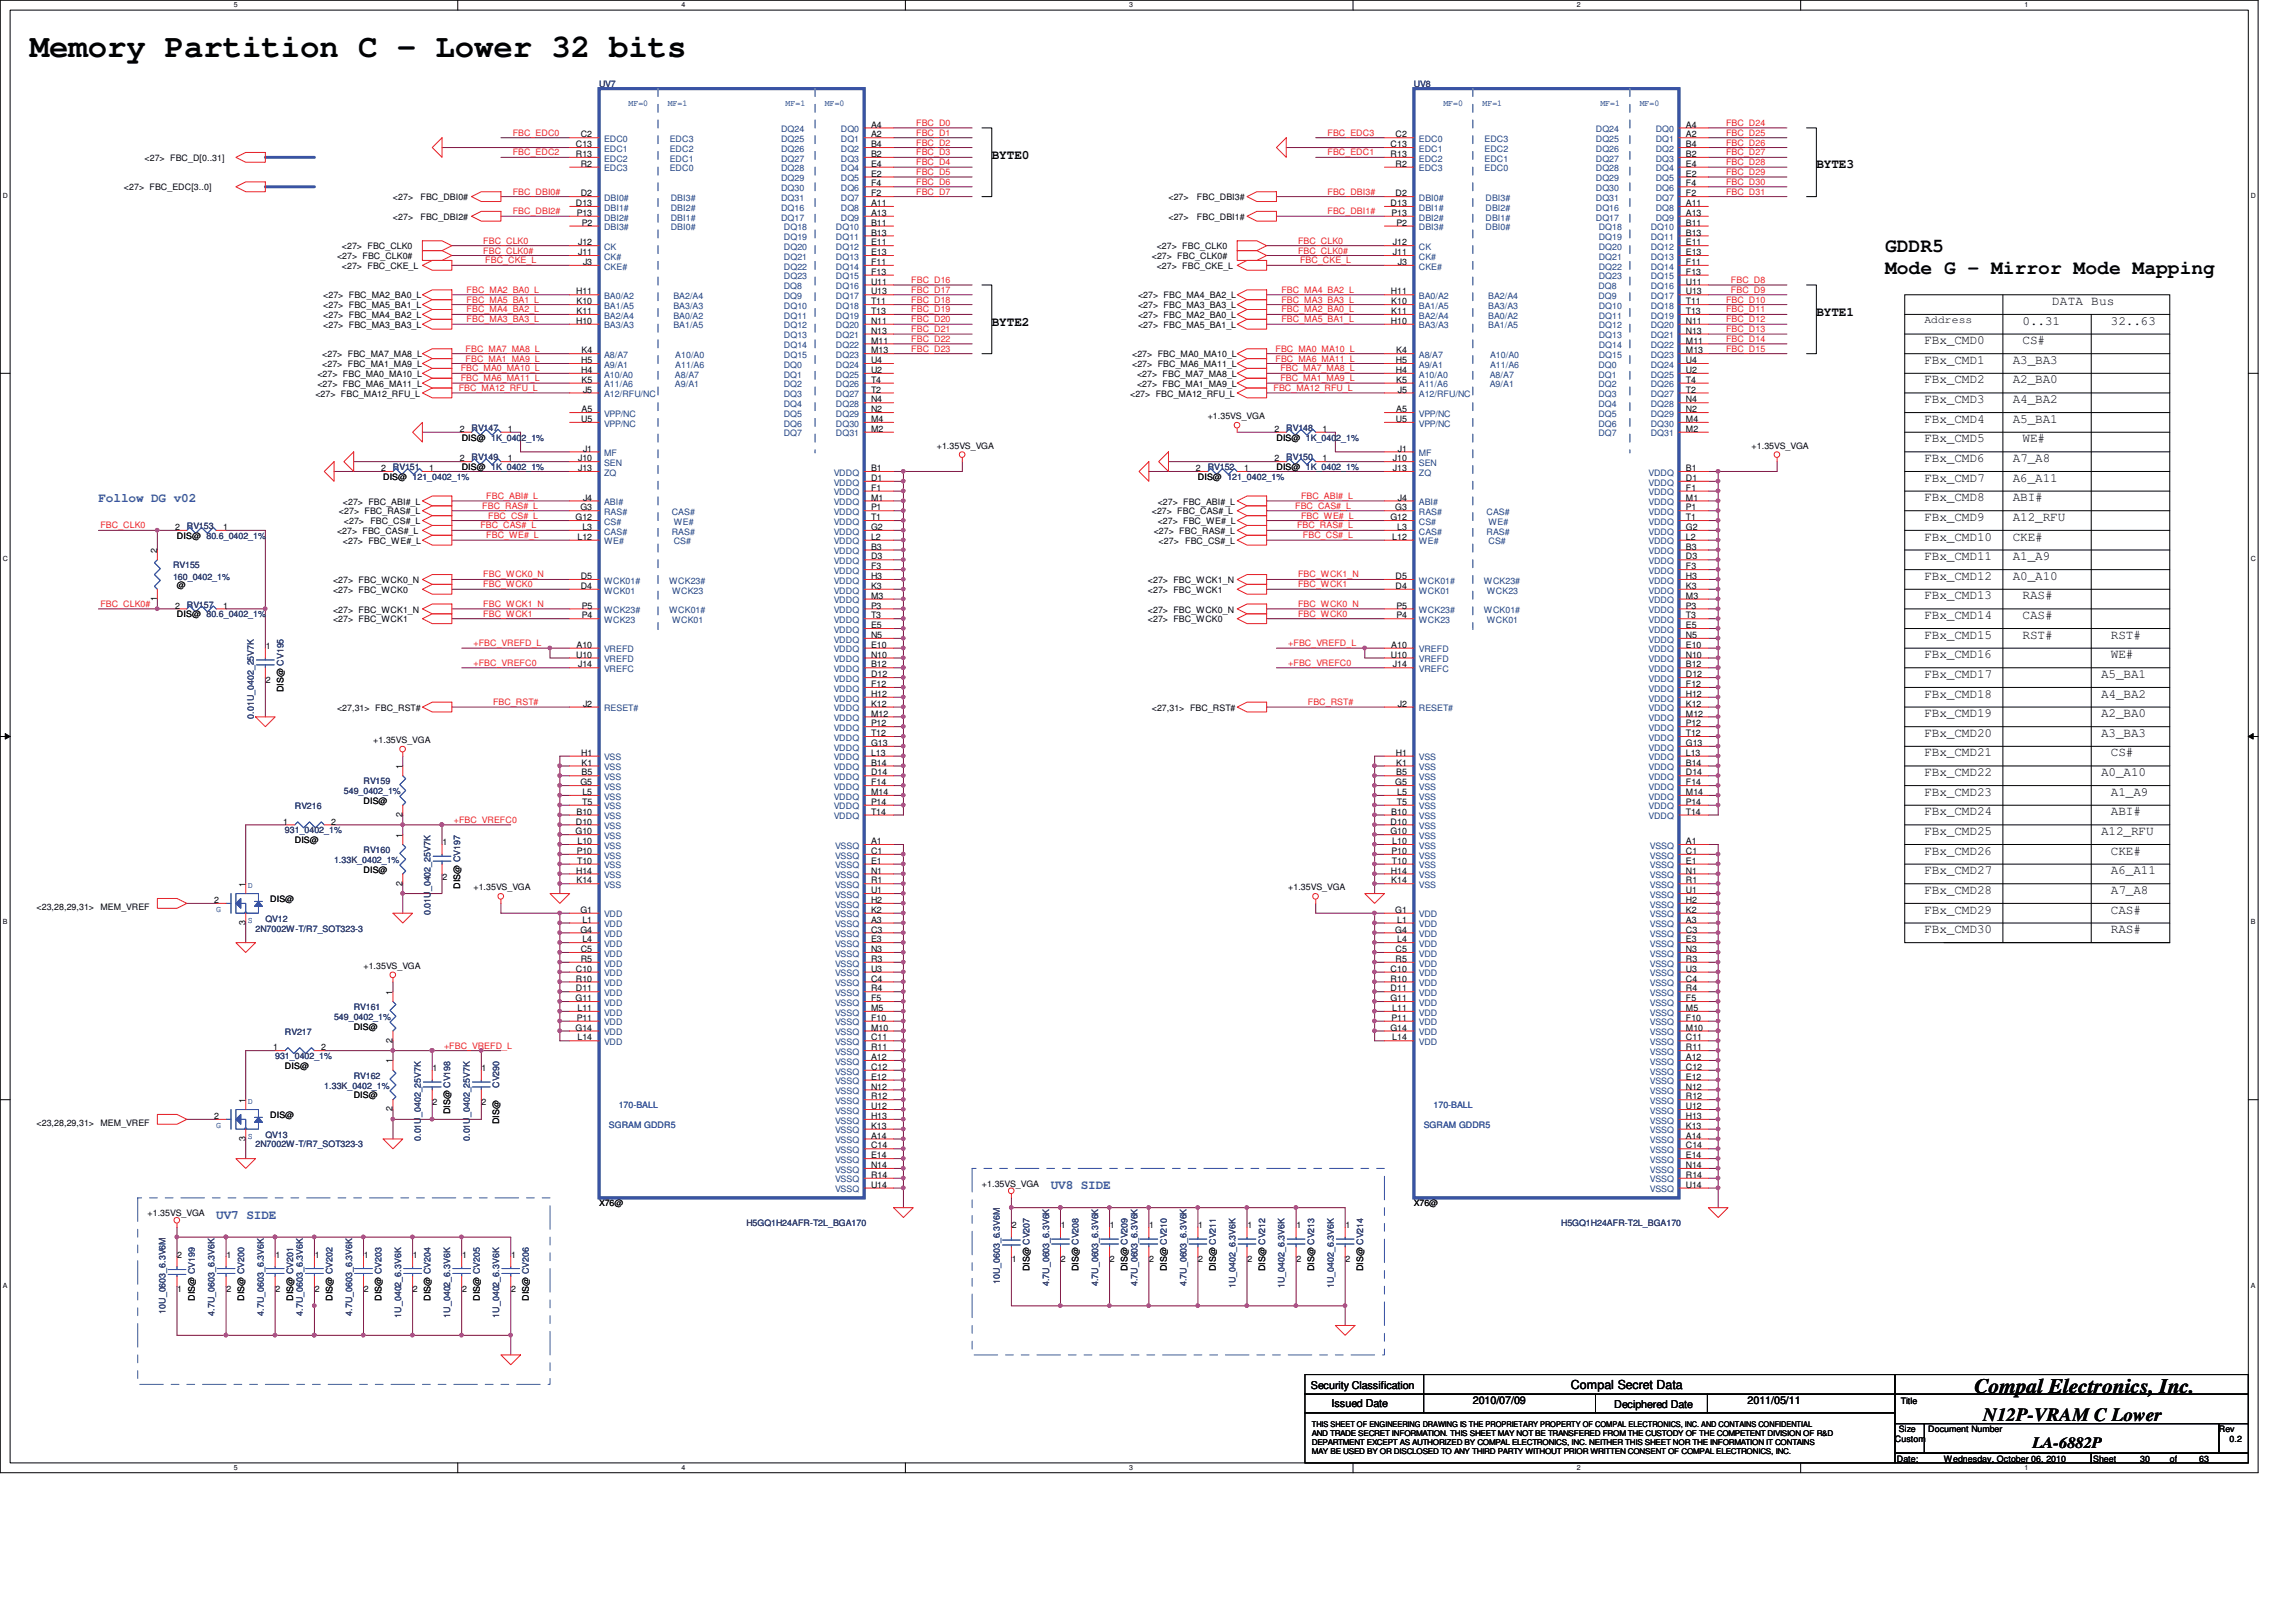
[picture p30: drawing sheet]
<svg xmlns="http://www.w3.org/2000/svg" width="297mm" height="210mm" viewBox="0 0 297 210" stroke-linecap="round" stroke-linejoin="round" font-family="sans-serif">
<defs><g id="words">
<text font-size="4.2" fill="#010202" x="3.8" y="7.4">Memory Partition C - Lower 32 bits</text>
<text font-size="2.7" fill="#010202" x="255.4" y="180.3">Compal Electronics, Inc.</text>
<g font-size="2.5" fill="#010202">
<text x="243.9" y="32.6">GDDR5</text>
<text x="243.9" y="35.4">Mode G - Mirror Mode Mapping</text>
</g>
<text font-size="2.4" fill="#010202" x="256.6" y="183.9">N12P-VRAM C Lower</text>
<text font-size="2" fill="#010202" x="262.9" y="187.3">LA-6882P</text>
<g font-size="1.7" fill="#010202">
<text x="128.3" y="20.5">BYTE0</text>
<text x="235" y="21.8">BYTE3</text>
<text x="235" y="40.8">BYTE1</text>
<text x="261.7" y="42">0..31</text>
<text x="265.5" y="39.5">DATA Bus</text>
<text x="273.1" y="42">32..63</text>
<text x="128.3" y="42.1">BYTE2</text>
<text x="249" y="44.5">FBx_CMD0</text>
<text x="249" y="47.1">FBx_CMD1</text>
<text x="260.4" y="47.1">A3_BA3</text>
<text x="261.7" y="44.5">CS#</text>
<text x="249" y="52.2">FBx_CMD3</text>
<text x="249" y="49.6">FBx_CMD2</text>
<text x="260.4" y="52.2">A4_BA2</text>
<text x="260.4" y="49.6">A2_BA0</text>
<text x="249" y="54.7">FBx_CMD4</text>
<text x="249" y="59.8">FBx_CMD6</text>
<text x="249" y="57.2">FBx_CMD5</text>
<text x="260.4" y="59.8">A7_A8</text>
<text x="260.4" y="54.7">A5_BA1</text>
<text x="261.7" y="57.2">WE#</text>
<text x="249" y="64.9">FBx_CMD8</text>
<text x="249" y="62.3">FBx_CMD7</text>
<text x="260.4" y="64.9">ABI#</text>
<text x="260.4" y="62.3">A6_A11</text>
<text x="249" y="69.9">FBx_CMD10</text>
<text x="249" y="67.4">FBx_CMD9</text>
<text x="260.4" y="67.4">A12_RFU</text>
<text x="260.4" y="69.9">CKE#</text>
<text x="249" y="77.6">FBx_CMD13</text>
<text x="249" y="75">FBx_CMD12</text>
<text x="249" y="72.5">FBx_CMD11</text>
<text x="260.4" y="75">A0_A10</text>
<text x="260.4" y="72.5">A1_A9</text>
<text x="261.7" y="77.6">RAS#</text>
<text x="249" y="80.1">FBx_CMD14</text>
<text x="249" y="82.6">FBx_CMD15</text>
<text x="261.7" y="82.6">RST#</text>
<text x="261.7" y="80.1">CAS#</text>
<text x="273.1" y="82.6">RST#</text>
<text x="249" y="87.7">FBx_CMD17</text>
<text x="249" y="85.2">FBx_CMD16</text>
<text x="271.8" y="87.7">A5_BA1</text>
<text x="273.1" y="85.2">WE#</text>
<text x="249" y="92.8">FBx_CMD19</text>
<text x="249" y="90.3">FBx_CMD18</text>
<text x="249" y="95.3">FBx_CMD20</text>
<text x="271.8" y="90.3">A4_BA2</text>
<text x="271.8" y="92.8">A2_BA0</text>
<text x="271.8" y="95.3">A3_BA3</text>
<text x="249" y="100.4">FBx_CMD22</text>
<text x="249" y="97.9">FBx_CMD21</text>
<text x="271.8" y="100.4">A0_A10</text>
<text x="273.1" y="97.9">CS#</text>
<text x="249" y="105.5">FBx_CMD24</text>
<text x="249" y="103">FBx_CMD23</text>
<text x="273.1" y="103">A1_A9</text>
<text x="273.1" y="105.5">ABI#</text>
<text x="249" y="113.1">FBx_CMD27</text>
<text x="249" y="110.6">FBx_CMD26</text>
<text x="249" y="108">FBx_CMD25</text>
<text x="271.8" y="108">A12_RFU</text>
<text x="273.1" y="113.1">A6_A11</text>
<text x="273.1" y="110.6">CKE#</text>
<text x="249" y="115.7">FBx_CMD28</text>
<text x="249" y="118.2">FBx_CMD29</text>
<text x="273.1" y="118.2">CAS#</text>
<text x="273.1" y="115.7">A7_A8</text>
<text x="249" y="120.7">FBx_CMD30</text>
<text x="273.1" y="120.7">RAS#</text>
</g>
<g font-size="1.7" fill="#3953a4">
<text x="12.7" y="65">Follow DG v02</text>
<text x="135.9" y="153.9">UV8 SIDE</text>
<text x="28" y="157.7">UV7 SIDE</text>
</g>
<text font-size="1.6" fill="#010202" x="203.2" y="179.7">Compal Secret Data</text>
<g font-size="1.4" fill="#010202">
<text x="249" y="41.8">Address</text>
<text x="169.6" y="179.7">Security Classification</text>
<text x="172.3" y="182.1">Issued Date</text>
<text x="190.5" y="181.7">2010/07/09</text>
<text x="208.8" y="182.2">Deciphered Date</text>
<text x="226.1" y="181.7">2011/05/11</text>
</g>
<g font-size="1.1" fill="#282973">
<text x="77.5" y="11.3">UV7</text>
<text x="182.9" y="11.3">UV8</text>
<text x="61" y="55.7">RV147</text>
<text x="61" y="59.6">RV149</text>
<text x="166.4" y="55.7">RV148</text>
<text x="166.4" y="59.6">RV150</text>
<text x="50.8" y="60.8">RV151</text>
<text x="156.2" y="60.8">RV152</text>
<text x="24.2" y="68.4">RV153</text>
<text x="22.4" y="73.5">RV155</text>
<text x="22.4" y="75.1">160_0402_1%</text>
<text x="24.2" y="78.6">RV157</text>
<text x="32.8" y="93" transform="rotate(-90 32.8 93)">0.01U_0402_25V7K</text>
<text x="47" y="101.5">RV159</text>
<text x="36.9" y="107.8">931_0402_1%</text>
<text x="38.1" y="104.6">RV216</text>
<text x="44.5" y="102.7">549_0402_1%</text>
<text x="43.2" y="111.6">1.33K_0402_1%</text>
<text x="47" y="110.4">RV160</text>
<text x="34.3" y="119.2">QV12</text>
<text x="55.7" y="118.4" transform="rotate(-90 55.7 118.4)">0.01U_0402_25V7K</text>
<text x="33.1" y="120.5">2N7002W-T/R7_SOT323-3</text>
<text x="43.2" y="131.9">549_0402_1%</text>
<text x="45.8" y="130.7">RV161</text>
<text x="35.6" y="137">931_0402_1%</text>
<text x="36.9" y="133.9">RV217</text>
<text x="41.9" y="140.8">1.33K_0402_1%</text>
<text x="45.8" y="139.6">RV162</text>
<text x="64.6" y="140.8" transform="rotate(-90 64.6 140.8)">CV290</text>
<text x="33.1" y="148.5">2N7002W-T/R7_SOT323-3</text>
<text x="34.3" y="147.2">QV13</text>
<text x="54.4" y="147.6" transform="rotate(-90 54.4 147.6)">0.01U_0402_25V7K</text>
<text x="60.8" y="147.6" transform="rotate(-90 60.8 147.6)">0.01U_0402_25V7K</text>
<text x="96.6" y="158.6">H5GQ1H24AFR-T2L_BGA170</text>
<text x="202" y="158.6">H5GQ1H24AFR-T2L_BGA170</text>
<text x="129.4" y="166.2" transform="rotate(-90 129.4 166.2)">10U_0603_6.3V6M</text>
<text x="135.7" y="166.4" transform="rotate(-90 135.7 166.4)">4.7U_0603_6.3V6K</text>
<text x="142.1" y="166.4" transform="rotate(-90 142.1 166.4)">4.7U_0603_6.3V6K</text>
<text x="147.1" y="166.4" transform="rotate(-90 147.1 166.4)">4.7U_0603_6.3V6K</text>
<text x="153.5" y="166.4" transform="rotate(-90 153.5 166.4)">4.7U_0603_6.3V6K</text>
<text x="159.8" y="166.7" transform="rotate(-90 159.8 166.7)">1U_0402_6.3V6K</text>
<text x="166.2" y="166.7" transform="rotate(-90 166.2 166.7)">1U_0402_6.3V6K</text>
<text x="172.5" y="166.7" transform="rotate(-90 172.5 166.7)">1U_0402_6.3V6K</text>
<text x="21.4" y="170" transform="rotate(-90 21.4 170)">10U_0603_6.3V6M</text>
<text x="27.8" y="170.2" transform="rotate(-90 27.8 170.2)">4.7U_0603_6.3V6K</text>
<text x="34.1" y="170.2" transform="rotate(-90 34.1 170.2)">4.7U_0603_6.3V6K</text>
<text x="39.2" y="170.2" transform="rotate(-90 39.2 170.2)">4.7U_0603_6.3V6K</text>
<text x="45.5" y="170.2" transform="rotate(-90 45.5 170.2)">4.7U_0603_6.3V6K</text>
<text x="51.9" y="170.5" transform="rotate(-90 51.9 170.5)">1U_0402_6.3V6K</text>
<text x="58.2" y="170.5" transform="rotate(-90 58.2 170.5)">1U_0402_6.3V6K</text>
<text x="64.6" y="170.5" transform="rotate(-90 64.6 170.5)">1U_0402_6.3V6K</text>
</g>
<g font-size="1.1" fill="#ed2024">
<text x="66.3" y="17.6">FBC_EDC0</text>
<text x="118.5" y="17.6">FBC_D1</text>
<text x="118.5" y="16.3">FBC_D0</text>
<text x="171.7" y="17.6">FBC_EDC3</text>
<text x="223.3" y="16.3">FBC_D24</text>
<text x="223.3" y="17.6">FBC_D25</text>
<text x="66.3" y="20.1">FBC_EDC2</text>
<text x="118.5" y="22.6">FBC_D5</text>
<text x="118.5" y="20.1">FBC_D3</text>
<text x="118.5" y="18.8">FBC_D2</text>
<text x="118.5" y="21.4">FBC_D4</text>
<text x="118.5" y="23.9">FBC_D6</text>
<text x="171.7" y="20.1">FBC_EDC1</text>
<text x="223.3" y="23.9">FBC_D30</text>
<text x="223.3" y="18.8">FBC_D26</text>
<text x="223.3" y="20.1">FBC_D27</text>
<text x="223.3" y="21.4">FBC_D28</text>
<text x="223.3" y="22.6">FBC_D29</text>
<text x="66.3" y="27.7">FBC_DBI2#</text>
<text x="66.3" y="25.2">FBC_DBI0#</text>
<text x="118.5" y="25.2">FBC_D7</text>
<text x="171.7" y="25.2">FBC_DBI3#</text>
<text x="171.7" y="27.7">FBC_DBI1#</text>
<text x="223.3" y="25.2">FBC_D31</text>
<text x="62.5" y="31.5">FBC_CLK0</text>
<text x="62.5" y="32.8">FBC_CLK0#</text>
<text x="62.8" y="34.1">FBC_CKE_L</text>
<text x="167.9" y="31.5">FBC_CLK0</text>
<text x="167.9" y="32.8">FBC_CLK0#</text>
<text x="168.2" y="34.1">FBC_CKE_L</text>
<text x="60.4" y="37.9">FBC_MA2_BA0_L</text>
<text x="60.4" y="39.2">FBC_MA5_BA1_L</text>
<text x="60.4" y="41.7">FBC_MA3_BA3_L</text>
<text x="60.4" y="40.4">FBC_MA4_BA2_L</text>
<text x="117.9" y="36.6">FBC_D16</text>
<text x="117.9" y="39.2">FBC_D18</text>
<text x="117.9" y="37.9">FBC_D17</text>
<text x="117.9" y="41.7">FBC_D20</text>
<text x="117.9" y="40.4">FBC_D19</text>
<text x="165.8" y="40.4">FBC_MA2_BA0_L</text>
<text x="165.8" y="41.7">FBC_MA5_BA1_L</text>
<text x="165.8" y="39.2">FBC_MA3_BA3_L</text>
<text x="165.8" y="37.9">FBC_MA4_BA2_L</text>
<text x="223.3" y="40.4">FBC_D11</text>
<text x="223.3" y="39.2">FBC_D10</text>
<text x="223.3" y="41.7">FBC_D12</text>
<text x="223.9" y="36.6">FBC_D8</text>
<text x="223.9" y="37.9">FBC_D9</text>
<text x="60.2" y="46.8">FBC_MA1_MA9_L</text>
<text x="60.2" y="45.5">FBC_MA7_MA8_L</text>
<text x="117.9" y="44.2">FBC_D22</text>
<text x="117.9" y="43">FBC_D21</text>
<text x="117.9" y="45.5">FBC_D23</text>
<text x="165" y="46.8">FBC_MA6_MA11_L</text>
<text x="165" y="45.5">FBC_MA0_MA10_L</text>
<text x="223.3" y="44.2">FBC_D14</text>
<text x="223.3" y="45.5">FBC_D15</text>
<text x="223.3" y="43">FBC_D13</text>
<text x="59.3" y="50.6">FBC_MA12_RFU_L</text>
<text x="59.6" y="49.3">FBC_MA6_MA11_L</text>
<text x="59.6" y="48">FBC_MA0_MA10_L</text>
<text x="164.8" y="50.6">FBC_MA12_RFU_L</text>
<text x="165.6" y="49.3">FBC_MA1_MA9_L</text>
<text x="165.6" y="48">FBC_MA7_MA8_L</text>
<text x="62.4" y="65.8">FBC_RAS#_L</text>
<text x="62.9" y="64.6">FBC_ABI#_L</text>
<text x="167.6" y="65.8">FBC_CAS#_L</text>
<text x="168.3" y="64.6">FBC_ABI#_L</text>
<text x="13" y="68.4">FBC_CLK0</text>
<text x="62.1" y="68.4">FBC_CAS#_L</text>
<text x="62.9" y="69.6">FBC_WE#_L</text>
<text x="63.2" y="67.1">FBC_CS#_L</text>
<text x="167.8" y="68.4">FBC_RAS#_L</text>
<text x="168.3" y="67.1">FBC_WE#_L</text>
<text x="168.6" y="69.6">FBC_CS#_L</text>
<text x="62.5" y="76">FBC_WCK0</text>
<text x="62.5" y="74.7">FBC_WCK0_N</text>
<text x="167.9" y="76">FBC_WCK1</text>
<text x="167.9" y="74.7">FBC_WCK1_N</text>
<text x="13" y="78.5">FBC_CLK0#</text>
<text x="61.3" y="83.6">+FBC_VREFD_L</text>
<text x="62.5" y="79.8">FBC_WCK1</text>
<text x="62.5" y="78.5">FBC_WCK1_N</text>
<text x="166.7" y="83.6">+FBC_VREFD_L</text>
<text x="167.9" y="79.8">FBC_WCK0</text>
<text x="167.9" y="78.5">FBC_WCK0_N</text>
<text x="61.3" y="86.1">+FBC_VREFC0</text>
<text x="166.7" y="86.1">+FBC_VREFC0</text>
<text x="63.8" y="91.2">FBC_RST#</text>
<text x="169.2" y="91.2">FBC_RST#</text>
<text x="58.7" y="106.5">+FBC_VREFC0</text>
<text x="57.4" y="135.7">+FBC_VREFD_L</text>
</g>
<g font-size="1.1" fill="#010202">
<text x="75.1" y="17.8">C2</text>
<text x="112.7" y="16.5">A4</text>
<text x="112.7" y="17.8">A2</text>
<text x="180.5" y="17.8">C2</text>
<text x="218.1" y="16.5">A4</text>
<text x="218.1" y="17.8">A2</text>
<text x="18.7" y="20.8">&lt;27&gt; FBC_D[0..31]</text>
<text x="74.5" y="19">C13</text>
<text x="74.5" y="20.3">R13</text>
<text x="75.1" y="21.6">R2</text>
<text x="112.7" y="19">B4</text>
<text x="112.7" y="20.3">B2</text>
<text x="112.7" y="21.6">E4</text>
<text x="112.7" y="22.9">E2</text>
<text x="179.9" y="19">C13</text>
<text x="179.9" y="20.3">R13</text>
<text x="180.5" y="21.6">R2</text>
<text x="218.1" y="19">B4</text>
<text x="218.1" y="20.3">B2</text>
<text x="218.1" y="21.6">E4</text>
<text x="218.1" y="22.9">E2</text>
<text x="16" y="24.6">&lt;27&gt; FBC_EDC[3..0]</text>
<text x="50.8" y="25.9">&lt;27&gt;</text>
<text x="50.8" y="28.4">&lt;27&gt;</text>
<text x="54.4" y="25.9">FBC_DBI0#</text>
<text x="54.4" y="28.4">FBC_DBI2#</text>
<text x="74.5" y="26.7">D13</text>
<text x="74.6" y="27.9">P13</text>
<text x="75.1" y="25.4">D2</text>
<text x="75.3" y="29.2">P2</text>
<text x="112.7" y="24.1">F4</text>
<text x="112.7" y="25.4">F2</text>
<text x="112.7" y="27.9">A13</text>
<text x="112.7" y="26.7">A11</text>
<text x="112.7" y="29.2">B11</text>
<text x="151.2" y="25.9">&lt;27&gt;</text>
<text x="151.2" y="28.4">&lt;27&gt;</text>
<text x="154.9" y="25.9">FBC_DBI3#</text>
<text x="154.9" y="28.4">FBC_DBI1#</text>
<text x="179.9" y="26.7">D13</text>
<text x="180" y="27.9">P13</text>
<text x="180.5" y="25.4">D2</text>
<text x="180.7" y="29.2">P2</text>
<text x="218.1" y="24.1">F4</text>
<text x="218.1" y="25.4">F2</text>
<text x="218.1" y="27.9">A13</text>
<text x="218.1" y="26.7">A11</text>
<text x="218.1" y="29.2">B11</text>
<text x="43.6" y="33.5">&lt;27&gt; FBC_CLK0#</text>
<text x="44.2" y="32.3">&lt;27&gt; FBC_CLK0</text>
<text x="44.2" y="34.8">&lt;27&gt; FBC_CKE_L</text>
<text x="74.8" y="31.7">J12</text>
<text x="74.8" y="33">J11</text>
<text x="75.4" y="34.3">J3</text>
<text x="112.7" y="30.5">B13</text>
<text x="112.7" y="31.7">E11</text>
<text x="112.7" y="33">E13</text>
<text x="112.7" y="34.3">F11</text>
<text x="112.7" y="35.6">F13</text>
<text x="149" y="33.5">&lt;27&gt; FBC_CLK0#</text>
<text x="149.6" y="32.3">&lt;27&gt; FBC_CLK0</text>
<text x="149.6" y="34.8">&lt;27&gt; FBC_CKE_L</text>
<text x="180.2" y="31.7">J12</text>
<text x="180.2" y="33">J11</text>
<text x="180.8" y="34.3">J3</text>
<text x="218.1" y="30.5">B13</text>
<text x="218.1" y="31.7">E11</text>
<text x="218.1" y="33">E13</text>
<text x="218.1" y="34.3">F11</text>
<text x="218.1" y="35.6">F13</text>
<text x="41.8" y="39.9">&lt;27&gt; FBC_MA5_BA1_L</text>
<text x="41.8" y="38.6">&lt;27&gt; FBC_MA2_BA0_L</text>
<text x="41.8" y="41.1">&lt;27&gt; FBC_MA4_BA2_L</text>
<text x="74.5" y="41.9">H10</text>
<text x="74.5" y="38.1">H11</text>
<text x="74.6" y="40.6">K11</text>
<text x="74.6" y="39.4">K10</text>
<text x="112.7" y="36.8">U11</text>
<text x="112.7" y="38.1">U13</text>
<text x="112.7" y="39.4">T11</text>
<text x="112.7" y="40.6">T13</text>
<text x="112.7" y="41.9">N11</text>
<text x="147.2" y="39.9">&lt;27&gt; FBC_MA3_BA3_L</text>
<text x="147.2" y="41.1">&lt;27&gt; FBC_MA2_BA0_L</text>
<text x="147.2" y="38.6">&lt;27&gt; FBC_MA4_BA2_L</text>
<text x="180" y="41.9">H10</text>
<text x="180" y="38.1">H11</text>
<text x="180" y="40.6">K11</text>
<text x="180" y="39.4">K10</text>
<text x="218.1" y="36.8">U11</text>
<text x="218.1" y="38.1">U13</text>
<text x="218.1" y="39.4">T11</text>
<text x="218.1" y="40.6">T13</text>
<text x="218.1" y="41.9">N11</text>
<text x="41.7" y="46.2">&lt;27&gt; FBC_MA7_MA8_L</text>
<text x="41.7" y="47.5">&lt;27&gt; FBC_MA1_MA9_L</text>
<text x="41.8" y="42.4">&lt;27&gt; FBC_MA3_BA3_L</text>
<text x="75.2" y="47">H5</text>
<text x="75.2" y="45.7">K4</text>
<text x="112.7" y="47">U4</text>
<text x="112.7" y="43.2">N13</text>
<text x="112.7" y="44.4">M11</text>
<text x="112.7" y="45.7">M13</text>
<text x="146.5" y="47.5">&lt;27&gt; FBC_MA6_MA11_L</text>
<text x="146.5" y="46.2">&lt;27&gt; FBC_MA0_MA10_L</text>
<text x="147.2" y="42.4">&lt;27&gt; FBC_MA5_BA1_L</text>
<text x="180.6" y="47">H5</text>
<text x="180.6" y="45.7">K4</text>
<text x="218.1" y="47">U4</text>
<text x="218.1" y="43.2">N13</text>
<text x="218.1" y="44.4">M11</text>
<text x="218.1" y="45.7">M13</text>
<text x="40.8" y="51.3">&lt;27&gt; FBC_MA12_RFU_L</text>
<text x="41.1" y="50">&lt;27&gt; FBC_MA6_MA11_L</text>
<text x="41.1" y="48.8">&lt;27&gt; FBC_MA0_MA10_L</text>
<text x="75.2" y="48.3">H4</text>
<text x="75.2" y="53.3">A5</text>
<text x="75.2" y="49.5">K5</text>
<text x="75.4" y="50.8">J5</text>
<text x="112.7" y="48.3">U2</text>
<text x="112.7" y="49.5">T4</text>
<text x="112.7" y="50.8">T2</text>
<text x="112.7" y="52.1">N4</text>
<text x="112.7" y="53.3">N2</text>
<text x="146.2" y="51.3">&lt;27&gt; FBC_MA12_RFU_L</text>
<text x="147.1" y="48.8">&lt;27&gt; FBC_MA7_MA8_L</text>
<text x="147.1" y="50">&lt;27&gt; FBC_MA1_MA9_L</text>
<text x="180.6" y="48.3">H4</text>
<text x="180.6" y="53.3">A5</text>
<text x="180.6" y="49.5">K5</text>
<text x="180.8" y="50.8">J5</text>
<text x="218.1" y="48.3">U2</text>
<text x="218.1" y="49.5">T4</text>
<text x="218.1" y="50.8">T2</text>
<text x="218.1" y="52.1">N4</text>
<text x="218.1" y="53.3">N2</text>
<text x="59.5" y="55.9">2</text>
<text x="59.5" y="59.7">2</text>
<text x="59.7" y="57">DIS@ 1K_0402_1%</text>
<text x="65.7" y="55.9">1</text>
<text x="65.7" y="59.7">1</text>
<text x="74.8" y="59.7">J10</text>
<text x="75.2" y="54.6">U5</text>
<text x="75.4" y="58.4">J1</text>
<text x="112.7" y="54.6">M4</text>
<text x="112.7" y="55.9">M2</text>
<text x="121.2" y="58">+1.35VS_VGA</text>
<text x="156.2" y="54.2">+1.35VS_VGA</text>
<text x="164.9" y="55.9">2</text>
<text x="164.9" y="59.7">2</text>
<text x="165.1" y="57">DIS@ 1K_0402_1%</text>
<text x="171.1" y="55.9">1</text>
<text x="171.1" y="59.7">1</text>
<text x="180.2" y="59.7">J10</text>
<text x="180.6" y="54.6">U5</text>
<text x="180.8" y="58.4">J1</text>
<text x="218.1" y="54.6">M4</text>
<text x="218.1" y="55.9">M2</text>
<text x="226.6" y="58">+1.35VS_VGA</text>
<text x="44.4" y="65.3">&lt;27&gt; FBC_ABI#_L</text>
<text x="49.3" y="61">2</text>
<text x="49.6" y="62.1">DIS@ 121_0402_1%</text>
<text x="55.5" y="61">1</text>
<text x="59.7" y="60.8">DIS@ 1K_0402_1%</text>
<text x="74.8" y="61">J13</text>
<text x="75.4" y="64.8">J4</text>
<text x="112.7" y="61">B1</text>
<text x="112.7" y="62.2">D1</text>
<text x="112.7" y="63.5">F1</text>
<text x="112.7" y="64.8">M1</text>
<text x="149.8" y="65.3">&lt;27&gt; FBC_ABI#_L</text>
<text x="154.7" y="61">2</text>
<text x="155" y="62.1">DIS@ 121_0402_1%</text>
<text x="160.9" y="61">1</text>
<text x="165.1" y="60.8">DIS@ 1K_0402_1%</text>
<text x="180.2" y="61">J13</text>
<text x="180.8" y="64.8">J4</text>
<text x="218.1" y="61">B1</text>
<text x="218.1" y="62.2">D1</text>
<text x="218.1" y="63.5">F1</text>
<text x="218.1" y="64.8">M1</text>
<text x="20.3" y="71.5" transform="rotate(-90 20.3 71.5)">2</text>
<text x="22.6" y="68.6">2</text>
<text x="22.9" y="69.7">DIS@ 80.6_0402_1%</text>
<text x="28.9" y="68.6">1</text>
<text x="43.6" y="69.1">&lt;27&gt; FBC_CAS#_L</text>
<text x="43.9" y="66.5">&lt;27&gt; FBC_RAS#_L</text>
<text x="44.4" y="70.4">&lt;27&gt; FBC_WE#_L</text>
<text x="44.5" y="67.8">&lt;27&gt;</text>
<text x="47.9" y="67.8">FBC_CS#_L</text>
<text x="74.5" y="67.3">G12</text>
<text x="74.7" y="69.8">L12</text>
<text x="75.1" y="66">G3</text>
<text x="75.3" y="68.6">L3</text>
<text x="112.7" y="67.3">T1</text>
<text x="112.7" y="68.6">G2</text>
<text x="112.7" y="69.8">L2</text>
<text x="112.7" y="71.1">B3</text>
<text x="112.7" y="66">P1</text>
<text x="149" y="66.5">&lt;27&gt; FBC_CAS#_L</text>
<text x="149.3" y="69.1">&lt;27&gt; FBC_RAS#_L</text>
<text x="149.8" y="67.8">&lt;27&gt; FBC_WE#_L</text>
<text x="149.9" y="70.4">&lt;27&gt;</text>
<text x="153.3" y="70.4">FBC_CS#_L</text>
<text x="179.9" y="67.3">G12</text>
<text x="180.1" y="69.8">L12</text>
<text x="180.5" y="66">G3</text>
<text x="180.8" y="68.6">L3</text>
<text x="218.1" y="67.3">T1</text>
<text x="218.1" y="68.6">G2</text>
<text x="218.1" y="69.8">L2</text>
<text x="218.1" y="71.1">B3</text>
<text x="218.1" y="66">P1</text>
<text x="20.3" y="77.8" transform="rotate(-90 20.3 77.8)">1</text>
<text x="22.9" y="76.1">@</text>
<text x="43.1" y="75.4">&lt;27&gt; FBC_WCK0_N</text>
<text x="43.1" y="76.7">&lt;27&gt; FBC_WCK0</text>
<text x="75.1" y="76.2">D4</text>
<text x="75.1" y="74.9">D5</text>
<text x="112.7" y="72.4">D3</text>
<text x="112.7" y="73.7">F3</text>
<text x="112.7" y="74.9">H3</text>
<text x="112.7" y="76.2">K3</text>
<text x="112.7" y="77.5">M3</text>
<text x="148.5" y="75.4">&lt;27&gt; FBC_WCK1_N</text>
<text x="148.5" y="76.7">&lt;27&gt; FBC_WCK1</text>
<text x="180.5" y="76.2">D4</text>
<text x="180.5" y="74.9">D5</text>
<text x="218.1" y="72.4">D3</text>
<text x="218.1" y="73.7">F3</text>
<text x="218.1" y="74.9">H3</text>
<text x="218.1" y="76.2">K3</text>
<text x="218.1" y="77.5">M3</text>
<text x="22.6" y="78.7">2</text>
<text x="22.9" y="79.9">DIS@ 80.6_0402_1%</text>
<text x="28.9" y="78.7">1</text>
<text x="34.4" y="84">1</text>
<text x="43.1" y="79.2">&lt;27&gt; FBC_WCK1_N</text>
<text x="43.1" y="80.5">&lt;27&gt; FBC_WCK1</text>
<text x="74.6" y="83.8">A10</text>
<text x="75.3" y="78.7">P5</text>
<text x="75.3" y="80">P4</text>
<text x="112.7" y="78.7">P3</text>
<text x="112.7" y="80">T3</text>
<text x="112.7" y="81.3">E5</text>
<text x="112.7" y="82.5">N5</text>
<text x="112.7" y="83.8">E10</text>
<text x="148.5" y="79.2">&lt;27&gt; FBC_WCK0_N</text>
<text x="148.5" y="80.5">&lt;27&gt; FBC_WCK0</text>
<text x="180" y="83.8">A10</text>
<text x="180.7" y="78.7">P5</text>
<text x="180.7" y="80">P4</text>
<text x="218.1" y="78.7">P3</text>
<text x="218.1" y="80">T3</text>
<text x="218.1" y="81.3">E5</text>
<text x="218.1" y="82.5">N5</text>
<text x="218.1" y="83.8">E10</text>
<text x="34.4" y="88.4">2</text>
<text x="36.7" y="89.6" transform="rotate(-90 36.7 89.6)">DIS@ CV195</text>
<text x="74.5" y="85.1">U10</text>
<text x="74.8" y="86.4">J14</text>
<text x="112.7" y="85.1">N10</text>
<text x="112.7" y="86.4">B12</text>
<text x="112.7" y="87.6">D12</text>
<text x="112.7" y="88.9">F12</text>
<text x="180" y="85.1">U10</text>
<text x="180.2" y="86.4">J14</text>
<text x="218.1" y="85.1">N10</text>
<text x="218.1" y="86.4">B12</text>
<text x="218.1" y="87.6">D12</text>
<text x="218.1" y="88.9">F12</text>
<text x="43.6" y="91.9">&lt;27,31&gt; FBC_RST#</text>
<text x="75.4" y="91.4">J2</text>
<text x="112.7" y="90.2">H12</text>
<text x="112.7" y="91.4">K12</text>
<text x="112.7" y="92.7">M12</text>
<text x="112.7" y="94">P12</text>
<text x="112.7" y="95.2">T12</text>
<text x="149" y="91.9">&lt;27,31&gt; FBC_RST#</text>
<text x="180.8" y="91.4">J2</text>
<text x="218.1" y="90.2">H12</text>
<text x="218.1" y="91.4">K12</text>
<text x="218.1" y="92.7">M12</text>
<text x="218.1" y="94">P12</text>
<text x="218.1" y="95.2">T12</text>
<text x="48.3" y="96.1">+1.35VS_VGA</text>
<text x="52.1" y="99.5" transform="rotate(-90 52.1 99.5)">1</text>
<text x="75.1" y="101.6">G5</text>
<text x="75.2" y="97.8">H1</text>
<text x="75.2" y="100.3">B5</text>
<text x="75.2" y="99.1">K1</text>
<text x="112.7" y="96.5">G13</text>
<text x="112.7" y="97.8">L13</text>
<text x="112.7" y="99.1">B14</text>
<text x="112.7" y="100.3">D14</text>
<text x="112.7" y="101.6">F14</text>
<text x="180.5" y="101.6">G5</text>
<text x="180.6" y="97.8">H1</text>
<text x="180.6" y="100.3">B5</text>
<text x="180.6" y="99.1">K1</text>
<text x="218.1" y="96.5">G13</text>
<text x="218.1" y="97.8">L13</text>
<text x="218.1" y="99.1">B14</text>
<text x="218.1" y="100.3">D14</text>
<text x="218.1" y="101.6">F14</text>
<text x="36.6" y="106.7">1</text>
<text x="42.8" y="106.7">2</text>
<text x="47" y="104">DIS@</text>
<text x="52.1" y="105.7" transform="rotate(-90 52.1 105.7)">2</text>
<text x="74.5" y="107.9">G10</text>
<text x="74.5" y="106.7">D10</text>
<text x="74.6" y="105.4">B10</text>
<text x="75.3" y="104.1">T5</text>
<text x="75.3" y="102.9">L5</text>
<text x="112.7" y="102.9">M14</text>
<text x="112.7" y="104.1">P14</text>
<text x="112.7" y="105.4">T14</text>
<text x="179.9" y="107.9">G10</text>
<text x="179.9" y="106.7">D10</text>
<text x="180" y="105.4">B10</text>
<text x="180.7" y="104.1">T5</text>
<text x="180.8" y="102.9">L5</text>
<text x="218.1" y="102.9">M14</text>
<text x="218.1" y="104.1">P14</text>
<text x="218.1" y="105.4">T14</text>
<text x="38.1" y="109.1">DIS@</text>
<text x="47" y="112.9">DIS@</text>
<text x="52.1" y="108.4" transform="rotate(-90 52.1 108.4)">1</text>
<text x="57.2" y="109.4">1</text>
<text x="57.2" y="113.8">2</text>
<text x="74.5" y="113">H14</text>
<text x="74.6" y="110.5">P10</text>
<text x="74.7" y="111.8">T10</text>
<text x="74.7" y="109.2">L10</text>
<text x="112.7" y="111.8">E1</text>
<text x="112.7" y="109.2">A1</text>
<text x="112.7" y="110.5">C1</text>
<text x="112.7" y="113">N1</text>
<text x="180" y="113">H14</text>
<text x="180" y="110.5">P10</text>
<text x="180.1" y="111.8">T10</text>
<text x="180.1" y="109.2">L10</text>
<text x="218.1" y="111.8">E1</text>
<text x="218.1" y="109.2">A1</text>
<text x="218.1" y="110.5">C1</text>
<text x="218.1" y="113">N1</text>
<text x="4.7" y="117.7">&lt;23,28,29,31&gt;</text>
<text x="13" y="117.7">MEM_VREF</text>
<text x="27.7" y="116.8">2</text>
<text x="31.7" y="119.7" transform="rotate(-90 31.7 119.7)">3</text>
<text x="31.7" y="114.7" transform="rotate(-90 31.7 114.7)">1</text>
<text x="35" y="116.7">DIS@</text>
<text x="52.1" y="114.6" transform="rotate(-90 52.1 114.6)">2</text>
<text x="59.5" y="115" transform="rotate(-90 59.5 115)">DIS@ CV197</text>
<text x="61.3" y="115.2">+1.35VS_VGA</text>
<text x="74.6" y="114.3">K14</text>
<text x="75.1" y="118.1">G1</text>
<text x="75.3" y="119.4">L1</text>
<text x="112.7" y="114.3">R1</text>
<text x="112.7" y="115.6">U1</text>
<text x="112.7" y="116.8">H2</text>
<text x="112.7" y="118.1">K2</text>
<text x="112.7" y="119.4">A3</text>
<text x="166.7" y="115.2">+1.35VS_VGA</text>
<text x="180" y="114.3">K14</text>
<text x="180.5" y="118.1">G1</text>
<text x="180.8" y="119.4">L1</text>
<text x="218.1" y="114.3">R1</text>
<text x="218.1" y="115.6">U1</text>
<text x="218.1" y="116.8">H2</text>
<text x="218.1" y="118.1">K2</text>
<text x="218.1" y="119.4">A3</text>
<text x="47" y="125.3">+1.35VS_VGA</text>
<text x="74.5" y="125.7">C10</text>
<text x="75.1" y="120.6">G4</text>
<text x="75.1" y="124.5">R5</text>
<text x="75.1" y="123.2">C5</text>
<text x="75.3" y="121.9">L4</text>
<text x="112.7" y="120.6">C3</text>
<text x="112.7" y="121.9">E3</text>
<text x="112.7" y="123.2">N3</text>
<text x="112.7" y="124.5">R3</text>
<text x="112.7" y="125.7">U3</text>
<text x="179.9" y="125.7">C10</text>
<text x="180.5" y="120.6">G4</text>
<text x="180.5" y="124.5">R5</text>
<text x="180.5" y="123.2">C5</text>
<text x="180.8" y="121.9">L4</text>
<text x="218.1" y="120.6">C3</text>
<text x="218.1" y="121.9">E3</text>
<text x="218.1" y="123.2">N3</text>
<text x="218.1" y="124.5">R3</text>
<text x="218.1" y="125.7">U3</text>
<text x="50.8" y="128.7" transform="rotate(-90 50.8 128.7)">1</text>
<text x="74.5" y="129.5">G11</text>
<text x="74.5" y="128.3">D11</text>
<text x="74.5" y="127">R10</text>
<text x="74.7" y="130.8">L11</text>
<text x="112.7" y="127">C4</text>
<text x="112.7" y="128.3">R4</text>
<text x="112.7" y="129.5">F5</text>
<text x="112.7" y="130.8">M5</text>
<text x="179.9" y="129.5">G11</text>
<text x="179.9" y="128.3">D11</text>
<text x="179.9" y="127">R10</text>
<text x="180.1" y="130.8">L11</text>
<text x="218.1" y="127">C4</text>
<text x="218.1" y="128.3">R4</text>
<text x="218.1" y="129.5">F5</text>
<text x="218.1" y="130.8">M5</text>
<text x="35.3" y="135.9">1</text>
<text x="41.6" y="135.9">2</text>
<text x="45.8" y="133.2">DIS@</text>
<text x="50.8" y="137.6" transform="rotate(-90 50.8 137.6)">1</text>
<text x="50.8" y="134.9" transform="rotate(-90 50.8 134.9)">2</text>
<text x="74.5" y="133.3">G14</text>
<text x="74.6" y="132.1">P11</text>
<text x="74.7" y="134.6">L14</text>
<text x="112.7" y="132.1">F10</text>
<text x="112.7" y="133.3">M10</text>
<text x="112.7" y="134.6">C11</text>
<text x="112.7" y="135.9">R11</text>
<text x="112.7" y="137.2">A12</text>
<text x="179.9" y="133.3">G14</text>
<text x="180" y="132.1">P11</text>
<text x="180.1" y="134.6">L14</text>
<text x="218.1" y="132.1">F10</text>
<text x="218.1" y="133.3">M10</text>
<text x="218.1" y="134.6">C11</text>
<text x="218.1" y="135.9">R11</text>
<text x="218.1" y="137.2">A12</text>
<text x="31.7" y="142.7" transform="rotate(-90 31.7 142.7)">1</text>
<text x="36.9" y="138.3">DIS@</text>
<text x="45.8" y="142.1">DIS@</text>
<text x="50.8" y="143.8" transform="rotate(-90 50.8 143.8)">2</text>
<text x="56" y="138.6">1</text>
<text x="56" y="143">2</text>
<text x="62.3" y="138.6">1</text>
<text x="62.3" y="143">2</text>
<text x="112.7" y="138.4">C12</text>
<text x="112.7" y="139.7">E12</text>
<text x="112.7" y="141">N12</text>
<text x="112.7" y="142.2">R12</text>
<text x="112.7" y="143.5">U12</text>
<text x="218.1" y="138.4">C12</text>
<text x="218.1" y="139.7">E12</text>
<text x="218.1" y="141">N12</text>
<text x="218.1" y="142.2">R12</text>
<text x="218.1" y="143.5">U12</text>
<text x="4.7" y="145.7">&lt;23,28,29,31&gt;</text>
<text x="13" y="145.7">MEM_VREF</text>
<text x="27.7" y="144.8">2</text>
<text x="31.7" y="147.6" transform="rotate(-90 31.7 147.6)">3</text>
<text x="35" y="144.6">DIS@</text>
<text x="58.2" y="144.2" transform="rotate(-90 58.2 144.2)">DIS@ CV198</text>
<text x="64.6" y="145.5" transform="rotate(-90 64.6 145.5)">DIS@</text>
<text x="112.7" y="144.8">H13</text>
<text x="112.7" y="146">K13</text>
<text x="112.7" y="147.3">A14</text>
<text x="112.7" y="148.6">C14</text>
<text x="112.7" y="149.9">E14</text>
<text x="218.1" y="144.8">H13</text>
<text x="218.1" y="146">K13</text>
<text x="218.1" y="147.3">A14</text>
<text x="218.1" y="148.6">C14</text>
<text x="218.1" y="149.9">E14</text>
<text x="112.7" y="151.1">N14</text>
<text x="112.7" y="152.4">R14</text>
<text x="112.7" y="153.7">U14</text>
<text x="127" y="153.5">+1.35VS_VGA</text>
<text x="218.1" y="151.1">N14</text>
<text x="218.1" y="152.4">R14</text>
<text x="218.1" y="153.7">U14</text>
<text x="19.1" y="157.3">+1.35VS_VGA</text>
<text x="77.5" y="156.1">X76@</text>
<text x="130.9" y="158.9">2</text>
<text x="137.2" y="158.9">1</text>
<text x="143.6" y="158.9">1</text>
<text x="148.7" y="158.9">1</text>
<text x="155" y="158.9">1</text>
<text x="161.4" y="158.9">1</text>
<text x="167.7" y="158.9">1</text>
<text x="174.1" y="158.9">1</text>
<text x="182.9" y="156.1">X76@</text>
<text x="22.9" y="167.1">1</text>
<text x="22.9" y="162.7">2</text>
<text x="29.3" y="162.7">1</text>
<text x="29.3" y="167.1">2</text>
<text x="35.6" y="162.7">1</text>
<text x="35.6" y="167.1">2</text>
<text x="40.7" y="162.7">1</text>
<text x="40.7" y="167.1">2</text>
<text x="47.1" y="162.7">1</text>
<text x="47.1" y="167.1">2</text>
<text x="53.4" y="162.7">1</text>
<text x="53.4" y="167.1">2</text>
<text x="59.8" y="162.7">1</text>
<text x="59.8" y="167.1">2</text>
<text x="66.1" y="162.7">1</text>
<text x="66.1" y="167.1">2</text>
<text x="130.9" y="163.3">1</text>
<text x="133.2" y="164.5" transform="rotate(-90 133.2 164.5)">DIS@ CV207</text>
<text x="137.2" y="163.3">2</text>
<text x="139.5" y="164.5" transform="rotate(-90 139.5 164.5)">DIS@ CV208</text>
<text x="143.6" y="163.3">2</text>
<text x="145.9" y="164.5" transform="rotate(-90 145.9 164.5)">DIS@ CV209</text>
<text x="148.7" y="163.3">2</text>
<text x="151" y="164.5" transform="rotate(-90 151 164.5)">DIS@ CV210</text>
<text x="155" y="163.3">2</text>
<text x="157.3" y="164.5" transform="rotate(-90 157.3 164.5)">DIS@ CV211</text>
<text x="161.4" y="163.3">2</text>
<text x="163.7" y="164.5" transform="rotate(-90 163.7 164.5)">DIS@ CV212</text>
<text x="167.7" y="163.3">2</text>
<text x="170" y="164.5" transform="rotate(-90 170 164.5)">DIS@ CV213</text>
<text x="174.1" y="163.3">2</text>
<text x="176.4" y="164.5" transform="rotate(-90 176.4 164.5)">DIS@ CV214</text>
<text x="25.2" y="168.3" transform="rotate(-90 25.2 168.3)">DIS@ CV199</text>
<text x="31.6" y="168.3" transform="rotate(-90 31.6 168.3)">DIS@ CV200</text>
<text x="37.9" y="168.3" transform="rotate(-90 37.9 168.3)">DIS@ CV201</text>
<text x="43" y="168.3" transform="rotate(-90 43 168.3)">DIS@ CV202</text>
<text x="49.4" y="168.3" transform="rotate(-90 49.4 168.3)">DIS@ CV203</text>
<text x="55.7" y="168.3" transform="rotate(-90 55.7 168.3)">DIS@ CV204</text>
<text x="62.1" y="168.3" transform="rotate(-90 62.1 168.3)">DIS@ CV205</text>
<text x="68.4" y="168.3" transform="rotate(-90 68.4 168.3)">DIS@ CV206</text>
<text x="245.7" y="185.3">Size</text>
<text x="245.9" y="181.6">Title</text>
<text x="249.5" y="185.3">Document Number</text>
<text x="287.1" y="185.3">Rev</text>
<text x="245.1" y="186.6">Custom</text>
<text x="245.4" y="189.1">Date:</text>
<text x="251.5" y="189.1">Wednesday, October 06, 2010</text>
<text x="270.8" y="189.1">Sheet</text>
<text x="276.9" y="189.1">30</text>
<text x="280.7" y="189.1">of</text>
<text x="284.5" y="189.1">63</text>
<text x="288.5" y="186.6">0.2</text>
</g>
<g font-size="1.1" fill="#3953a4">
<text x="81.3" y="13.7">MF=0</text>
<text x="86.4" y="13.7">MF=1</text>
<text x="101.6" y="13.7">MF=1</text>
<text x="106.7" y="13.7">MF=0</text>
<text x="186.7" y="13.7">MF=0</text>
<text x="191.8" y="13.7">MF=1</text>
<text x="207" y="13.7">MF=1</text>
<text x="212.1" y="13.7">MF=0</text>
<text x="28" y="118">G</text>
<text x="32" y="114.9">D</text>
<text x="32" y="119.4">S</text>
<text x="32" y="142.9">D</text>
<text x="80" y="143.4">170-BALL</text>
<text x="185.5" y="143.4">170-BALL</text>
<text x="28" y="145.9">G</text>
<text x="32" y="147.3">S</text>
<text x="78.8" y="145.9">SGRAM GDDR5</text>
<text x="184.2" y="145.9">SGRAM GDDR5</text>
</g>
<g font-size="1.1" fill="#1d437e">
<text x="101" y="17.1">DQ24</text>
<text x="108.8" y="17.1">DQ0</text>
<text x="206.5" y="17.1">DQ24</text>
<text x="214.2" y="17.1">DQ0</text>
<text x="78.1" y="18.4">EDC0</text>
<text x="78.1" y="19.6">EDC1</text>
<text x="78.1" y="20.9">EDC2</text>
<text x="78.1" y="22.2">EDC3</text>
<text x="86.6" y="18.4">EDC3</text>
<text x="86.6" y="19.6">EDC2</text>
<text x="86.6" y="20.9">EDC1</text>
<text x="86.6" y="22.2">EDC0</text>
<text x="101" y="18.4">DQ25</text>
<text x="101" y="19.6">DQ26</text>
<text x="101" y="20.9">DQ27</text>
<text x="101" y="22.2">DQ28</text>
<text x="101" y="23.4">DQ29</text>
<text x="108.8" y="18.4">DQ1</text>
<text x="108.8" y="19.6">DQ2</text>
<text x="108.8" y="20.9">DQ3</text>
<text x="108.8" y="22.2">DQ4</text>
<text x="108.8" y="23.4">DQ5</text>
<text x="183.6" y="18.4">EDC0</text>
<text x="183.6" y="19.6">EDC1</text>
<text x="183.6" y="20.9">EDC2</text>
<text x="183.6" y="22.2">EDC3</text>
<text x="192.1" y="18.4">EDC3</text>
<text x="192.1" y="19.6">EDC2</text>
<text x="192.1" y="20.9">EDC1</text>
<text x="192.1" y="22.2">EDC0</text>
<text x="206.5" y="18.4">DQ25</text>
<text x="206.5" y="19.6">DQ26</text>
<text x="206.5" y="20.9">DQ27</text>
<text x="206.5" y="22.2">DQ28</text>
<text x="206.5" y="23.4">DQ29</text>
<text x="214.2" y="18.4">DQ1</text>
<text x="214.2" y="19.6">DQ2</text>
<text x="214.2" y="20.9">DQ3</text>
<text x="214.2" y="22.2">DQ4</text>
<text x="214.2" y="23.4">DQ5</text>
<text x="78.1" y="26">DBI0#</text>
<text x="78.1" y="27.3">DBI1#</text>
<text x="78.1" y="28.5">DBI2#</text>
<text x="78.1" y="29.8">DBI3#</text>
<text x="86.8" y="26">DBI3#</text>
<text x="86.8" y="27.3">DBI2#</text>
<text x="86.8" y="28.5">DBI1#</text>
<text x="86.8" y="29.8">DBI0#</text>
<text x="101" y="24.7">DQ30</text>
<text x="101" y="26">DQ31</text>
<text x="101" y="28.5">DQ17</text>
<text x="101" y="27.3">DQ16</text>
<text x="101.4" y="29.8">DQ18</text>
<text x="108.2" y="29.8">DQ10</text>
<text x="108.8" y="24.7">DQ6</text>
<text x="108.8" y="26">DQ7</text>
<text x="108.8" y="28.5">DQ9</text>
<text x="108.8" y="27.3">DQ8</text>
<text x="183.6" y="26">DBI0#</text>
<text x="183.6" y="27.3">DBI1#</text>
<text x="183.6" y="28.5">DBI2#</text>
<text x="183.6" y="29.8">DBI3#</text>
<text x="192.2" y="26">DBI3#</text>
<text x="192.2" y="27.3">DBI2#</text>
<text x="192.2" y="28.5">DBI1#</text>
<text x="192.2" y="29.8">DBI0#</text>
<text x="206.5" y="24.7">DQ30</text>
<text x="206.5" y="26">DQ31</text>
<text x="206.5" y="28.5">DQ17</text>
<text x="206.5" y="27.3">DQ16</text>
<text x="206.8" y="29.8">DQ18</text>
<text x="213.6" y="29.8">DQ10</text>
<text x="214.2" y="24.7">DQ6</text>
<text x="214.2" y="26">DQ7</text>
<text x="214.2" y="28.5">DQ9</text>
<text x="214.2" y="27.3">DQ8</text>
<text x="78.1" y="34.9">CKE#</text>
<text x="78.1" y="32.3">CK</text>
<text x="78.1" y="33.6">CK#</text>
<text x="101.4" y="31.1">DQ19</text>
<text x="101.4" y="32.3">DQ20</text>
<text x="101.4" y="33.6">DQ21</text>
<text x="101.4" y="34.9">DQ22</text>
<text x="108.2" y="31.1">DQ11</text>
<text x="108.2" y="32.3">DQ12</text>
<text x="108.2" y="33.6">DQ13</text>
<text x="108.2" y="34.9">DQ14</text>
<text x="183.6" y="34.9">CKE#</text>
<text x="183.6" y="32.3">CK</text>
<text x="183.6" y="33.6">CK#</text>
<text x="206.8" y="31.1">DQ19</text>
<text x="206.8" y="32.3">DQ20</text>
<text x="206.8" y="33.6">DQ21</text>
<text x="206.8" y="34.9">DQ22</text>
<text x="213.6" y="31.1">DQ11</text>
<text x="213.6" y="32.3">DQ12</text>
<text x="213.6" y="33.6">DQ13</text>
<text x="213.6" y="34.9">DQ14</text>
<text x="78.1" y="41.2">BA2/A4</text>
<text x="78.1" y="38.7">BA0/A2</text>
<text x="78.1" y="40">BA1/A5</text>
<text x="87.1" y="41.2">BA0/A2</text>
<text x="87.1" y="38.7">BA2/A4</text>
<text x="87.1" y="40">BA3/A3</text>
<text x="101.4" y="37.4">DQ8</text>
<text x="101.4" y="38.7">DQ9</text>
<text x="101.4" y="36.1">DQ23</text>
<text x="101.4" y="40">DQ10</text>
<text x="101.4" y="41.2">DQ11</text>
<text x="108.2" y="37.4">DQ16</text>
<text x="108.2" y="38.7">DQ17</text>
<text x="108.2" y="36.1">DQ15</text>
<text x="108.2" y="40">DQ18</text>
<text x="108.2" y="41.2">DQ19</text>
<text x="183.6" y="41.2">BA2/A4</text>
<text x="183.6" y="38.7">BA0/A2</text>
<text x="183.6" y="40">BA1/A5</text>
<text x="192.5" y="41.2">BA0/A2</text>
<text x="192.5" y="38.7">BA2/A4</text>
<text x="192.5" y="40">BA3/A3</text>
<text x="206.8" y="37.4">DQ8</text>
<text x="206.8" y="38.7">DQ9</text>
<text x="206.8" y="36.1">DQ23</text>
<text x="206.8" y="40">DQ10</text>
<text x="206.8" y="41.2">DQ11</text>
<text x="213.6" y="37.4">DQ16</text>
<text x="213.6" y="38.7">DQ17</text>
<text x="213.6" y="36.1">DQ15</text>
<text x="213.6" y="40">DQ18</text>
<text x="213.6" y="41.2">DQ19</text>
<text x="78.1" y="42.5">BA3/A3</text>
<text x="78.1" y="46.3">A8/A7</text>
<text x="78.1" y="47.6">A9/A1</text>
<text x="87.1" y="42.5">BA1/A5</text>
<text x="87.4" y="46.3">A10/A0</text>
<text x="87.4" y="47.6">A11/A6</text>
<text x="101.4" y="47.6">DQ0</text>
<text x="101.4" y="42.5">DQ12</text>
<text x="101.4" y="43.8">DQ13</text>
<text x="101.4" y="45">DQ14</text>
<text x="101.4" y="46.3">DQ15</text>
<text x="108.2" y="47.6">DQ24</text>
<text x="108.2" y="42.5">DQ20</text>
<text x="108.2" y="43.8">DQ21</text>
<text x="108.2" y="45">DQ22</text>
<text x="108.2" y="46.3">DQ23</text>
<text x="183.6" y="42.5">BA3/A3</text>
<text x="183.6" y="46.3">A8/A7</text>
<text x="183.6" y="47.6">A9/A1</text>
<text x="192.5" y="42.5">BA1/A5</text>
<text x="192.8" y="46.3">A10/A0</text>
<text x="192.8" y="47.6">A11/A6</text>
<text x="206.8" y="47.6">DQ0</text>
<text x="206.8" y="42.5">DQ12</text>
<text x="206.8" y="43.8">DQ13</text>
<text x="206.8" y="45">DQ14</text>
<text x="206.8" y="46.3">DQ15</text>
<text x="213.6" y="47.6">DQ24</text>
<text x="213.6" y="42.5">DQ20</text>
<text x="213.6" y="43.8">DQ21</text>
<text x="213.6" y="45">DQ22</text>
<text x="213.6" y="46.3">DQ23</text>
<text x="78.1" y="53.9">VPP/NC</text>
<text x="78.1" y="48.8">A10/A0</text>
<text x="78.1" y="50.1">A11/A6</text>
<text x="78.1" y="51.4">A12/RFU/NC</text>
<text x="87.3" y="48.8">A8/A7</text>
<text x="87.3" y="50.1">A9/A1</text>
<text x="101.4" y="48.8">DQ1</text>
<text x="101.4" y="50.1">DQ2</text>
<text x="101.4" y="51.4">DQ3</text>
<text x="101.4" y="52.7">DQ4</text>
<text x="101.4" y="53.9">DQ5</text>
<text x="108.2" y="48.8">DQ25</text>
<text x="108.2" y="50.1">DQ26</text>
<text x="108.2" y="51.4">DQ27</text>
<text x="108.2" y="52.7">DQ28</text>
<text x="108.2" y="53.9">DQ29</text>
<text x="183.6" y="53.9">VPP/NC</text>
<text x="183.6" y="48.8">A10/A0</text>
<text x="183.6" y="50.1">A11/A6</text>
<text x="183.6" y="51.4">A12/RFU/NC</text>
<text x="192.7" y="48.8">A8/A7</text>
<text x="192.7" y="50.1">A9/A1</text>
<text x="206.8" y="48.8">DQ1</text>
<text x="206.8" y="50.1">DQ2</text>
<text x="206.8" y="51.4">DQ3</text>
<text x="206.8" y="52.7">DQ4</text>
<text x="206.8" y="53.9">DQ5</text>
<text x="213.6" y="48.8">DQ25</text>
<text x="213.6" y="50.1">DQ26</text>
<text x="213.6" y="51.4">DQ27</text>
<text x="213.6" y="52.7">DQ28</text>
<text x="213.6" y="53.9">DQ29</text>
<text x="78.1" y="55.2">VPP/NC</text>
<text x="78.1" y="59">MF</text>
<text x="101.4" y="55.2">DQ6</text>
<text x="101.4" y="56.5">DQ7</text>
<text x="108.2" y="55.2">DQ30</text>
<text x="108.2" y="56.5">DQ31</text>
<text x="183.6" y="55.2">VPP/NC</text>
<text x="183.6" y="59">MF</text>
<text x="206.8" y="55.2">DQ6</text>
<text x="206.8" y="56.5">DQ7</text>
<text x="213.6" y="55.2">DQ30</text>
<text x="213.6" y="56.5">DQ31</text>
<text x="78.1" y="61.5">ZQ</text>
<text x="78.1" y="65.4">ABI#</text>
<text x="78.1" y="60.3">SEN</text>
<text x="107.9" y="61.5">VDDQ</text>
<text x="107.9" y="62.8">VDDQ</text>
<text x="107.9" y="64.1">VDDQ</text>
<text x="107.9" y="65.4">VDDQ</text>
<text x="183.6" y="61.5">ZQ</text>
<text x="183.6" y="65.4">ABI#</text>
<text x="183.6" y="60.3">SEN</text>
<text x="213.3" y="61.5">VDDQ</text>
<text x="213.3" y="62.8">VDDQ</text>
<text x="213.3" y="64.1">VDDQ</text>
<text x="213.3" y="65.4">VDDQ</text>
<text x="78.1" y="70.4">WE#</text>
<text x="78.1" y="67.9">CS#</text>
<text x="78.1" y="69.2">CAS#</text>
<text x="78.1" y="66.6">RAS#</text>
<text x="86.9" y="69.2">RAS#</text>
<text x="86.9" y="66.6">CAS#</text>
<text x="87.2" y="67.9">WE#</text>
<text x="87.2" y="70.4">CS#</text>
<text x="107.9" y="67.9">VDDQ</text>
<text x="107.9" y="69.2">VDDQ</text>
<text x="107.9" y="70.4">VDDQ</text>
<text x="107.9" y="71.7">VDDQ</text>
<text x="107.9" y="66.6">VDDQ</text>
<text x="183.6" y="70.4">WE#</text>
<text x="183.6" y="67.9">CS#</text>
<text x="183.6" y="69.2">CAS#</text>
<text x="183.6" y="66.6">RAS#</text>
<text x="192.3" y="69.2">RAS#</text>
<text x="192.3" y="66.6">CAS#</text>
<text x="192.6" y="67.9">WE#</text>
<text x="192.6" y="70.4">CS#</text>
<text x="213.3" y="67.9">VDDQ</text>
<text x="213.3" y="69.2">VDDQ</text>
<text x="213.3" y="70.4">VDDQ</text>
<text x="213.3" y="71.7">VDDQ</text>
<text x="213.3" y="66.6">VDDQ</text>
<text x="78.1" y="76.8">WCK01</text>
<text x="78.1" y="75.5">WCK01#</text>
<text x="86.6" y="75.5">WCK23#</text>
<text x="86.9" y="76.8">WCK23</text>
<text x="107.9" y="73">VDDQ</text>
<text x="107.9" y="74.2">VDDQ</text>
<text x="107.9" y="75.5">VDDQ</text>
<text x="107.9" y="76.8">VDDQ</text>
<text x="183.6" y="76.8">WCK01</text>
<text x="183.6" y="75.5">WCK01#</text>
<text x="192" y="75.5">WCK23#</text>
<text x="192.4" y="76.8">WCK23</text>
<text x="213.3" y="73">VDDQ</text>
<text x="213.3" y="74.2">VDDQ</text>
<text x="213.3" y="75.5">VDDQ</text>
<text x="213.3" y="76.8">VDDQ</text>
<text x="78.1" y="79.3">WCK23#</text>
<text x="78.1" y="80.6">WCK23</text>
<text x="86.6" y="79.3">WCK01#</text>
<text x="86.9" y="80.6">WCK01</text>
<text x="107.9" y="78.1">VDDQ</text>
<text x="107.9" y="79.3">VDDQ</text>
<text x="107.9" y="80.6">VDDQ</text>
<text x="107.9" y="81.9">VDDQ</text>
<text x="107.9" y="83.1">VDDQ</text>
<text x="183.6" y="79.3">WCK23#</text>
<text x="183.6" y="80.6">WCK23</text>
<text x="192" y="79.3">WCK01#</text>
<text x="192.4" y="80.6">WCK01</text>
<text x="213.3" y="78.1">VDDQ</text>
<text x="213.3" y="79.3">VDDQ</text>
<text x="213.3" y="80.6">VDDQ</text>
<text x="213.3" y="81.9">VDDQ</text>
<text x="213.3" y="83.1">VDDQ</text>
<text x="78.1" y="84.4">VREFD</text>
<text x="78.1" y="85.7">VREFD</text>
<text x="78.1" y="86.9">VREFC</text>
<text x="107.9" y="84.4">VDDQ</text>
<text x="107.9" y="85.7">VDDQ</text>
<text x="107.9" y="86.9">VDDQ</text>
<text x="107.9" y="88.2">VDDQ</text>
<text x="107.9" y="89.5">VDDQ</text>
<text x="183.6" y="84.4">VREFD</text>
<text x="183.6" y="85.7">VREFD</text>
<text x="183.6" y="86.9">VREFC</text>
<text x="213.3" y="84.4">VDDQ</text>
<text x="213.3" y="85.7">VDDQ</text>
<text x="213.3" y="86.9">VDDQ</text>
<text x="213.3" y="88.2">VDDQ</text>
<text x="213.3" y="89.5">VDDQ</text>
<text x="78.1" y="92">RESET#</text>
<text x="107.9" y="90.8">VDDQ</text>
<text x="107.9" y="92">VDDQ</text>
<text x="107.9" y="93.3">VDDQ</text>
<text x="107.9" y="94.6">VDDQ</text>
<text x="107.9" y="95.8">VDDQ</text>
<text x="183.6" y="92">RESET#</text>
<text x="213.3" y="90.8">VDDQ</text>
<text x="213.3" y="92">VDDQ</text>
<text x="213.3" y="93.3">VDDQ</text>
<text x="213.3" y="94.6">VDDQ</text>
<text x="213.3" y="95.8">VDDQ</text>
<text x="78.1" y="100.9">VSS</text>
<text x="78.1" y="99.6">VSS</text>
<text x="78.1" y="98.4">VSS</text>
<text x="107.9" y="97.1">VDDQ</text>
<text x="107.9" y="98.4">VDDQ</text>
<text x="107.9" y="99.6">VDDQ</text>
<text x="107.9" y="100.9">VDDQ</text>
<text x="183.6" y="100.9">VSS</text>
<text x="183.6" y="99.6">VSS</text>
<text x="183.6" y="98.4">VSS</text>
<text x="213.3" y="97.1">VDDQ</text>
<text x="213.3" y="98.4">VDDQ</text>
<text x="213.3" y="99.6">VDDQ</text>
<text x="213.3" y="100.9">VDDQ</text>
<text x="78.1" y="107.3">VSS</text>
<text x="78.1" y="106">VSS</text>
<text x="78.1" y="104.7">VSS</text>
<text x="78.1" y="103.5">VSS</text>
<text x="78.1" y="102.2">VSS</text>
<text x="107.9" y="102.2">VDDQ</text>
<text x="107.9" y="103.5">VDDQ</text>
<text x="107.9" y="104.7">VDDQ</text>
<text x="107.9" y="106">VDDQ</text>
<text x="183.6" y="107.3">VSS</text>
<text x="183.6" y="106">VSS</text>
<text x="183.6" y="104.7">VSS</text>
<text x="183.6" y="103.5">VSS</text>
<text x="183.6" y="102.2">VSS</text>
<text x="213.3" y="102.2">VDDQ</text>
<text x="213.3" y="103.5">VDDQ</text>
<text x="213.3" y="104.7">VDDQ</text>
<text x="213.3" y="106">VDDQ</text>
<text x="78.1" y="112.3">VSS</text>
<text x="78.1" y="109.8">VSS</text>
<text x="78.1" y="111.1">VSS</text>
<text x="78.1" y="108.5">VSS</text>
<text x="78.1" y="113.6">VSS</text>
<text x="108" y="112.3">VSSQ</text>
<text x="108" y="109.8">VSSQ</text>
<text x="108" y="111.1">VSSQ</text>
<text x="108" y="113.6">VSSQ</text>
<text x="183.6" y="112.3">VSS</text>
<text x="183.6" y="109.8">VSS</text>
<text x="183.6" y="111.1">VSS</text>
<text x="183.6" y="108.5">VSS</text>
<text x="183.6" y="113.6">VSS</text>
<text x="213.4" y="112.3">VSSQ</text>
<text x="213.4" y="109.8">VSSQ</text>
<text x="213.4" y="111.1">VSSQ</text>
<text x="213.4" y="113.6">VSSQ</text>
<text x="78.1" y="120">VDD</text>
<text x="78.1" y="118.7">VDD</text>
<text x="78.1" y="114.9">VSS</text>
<text x="108" y="114.9">VSSQ</text>
<text x="108" y="116.2">VSSQ</text>
<text x="108" y="117.4">VSSQ</text>
<text x="108" y="118.7">VSSQ</text>
<text x="108" y="120">VSSQ</text>
<text x="183.6" y="120">VDD</text>
<text x="183.6" y="118.7">VDD</text>
<text x="183.6" y="114.9">VSS</text>
<text x="213.4" y="114.9">VSSQ</text>
<text x="213.4" y="116.2">VSSQ</text>
<text x="213.4" y="117.4">VSSQ</text>
<text x="213.4" y="118.7">VSSQ</text>
<text x="213.4" y="120">VSSQ</text>
<text x="78.1" y="125">VDD</text>
<text x="78.1" y="123.8">VDD</text>
<text x="78.1" y="122.5">VDD</text>
<text x="78.1" y="121.2">VDD</text>
<text x="108" y="121.2">VSSQ</text>
<text x="108" y="122.5">VSSQ</text>
<text x="108" y="123.8">VSSQ</text>
<text x="108" y="125">VSSQ</text>
<text x="183.6" y="125">VDD</text>
<text x="183.6" y="123.8">VDD</text>
<text x="183.6" y="122.5">VDD</text>
<text x="183.6" y="121.2">VDD</text>
<text x="213.4" y="121.2">VSSQ</text>
<text x="213.4" y="122.5">VSSQ</text>
<text x="213.4" y="123.8">VSSQ</text>
<text x="213.4" y="125">VSSQ</text>
<text x="78.1" y="128.9">VDD</text>
<text x="78.1" y="127.6">VDD</text>
<text x="78.1" y="126.3">VDD</text>
<text x="78.1" y="130.1">VDD</text>
<text x="78.1" y="131.4">VDD</text>
<text x="108" y="126.3">VSSQ</text>
<text x="108" y="127.6">VSSQ</text>
<text x="108" y="128.9">VSSQ</text>
<text x="108" y="130.1">VSSQ</text>
<text x="108" y="131.4">VSSQ</text>
<text x="183.6" y="128.9">VDD</text>
<text x="183.6" y="127.6">VDD</text>
<text x="183.6" y="126.3">VDD</text>
<text x="183.6" y="130.1">VDD</text>
<text x="183.6" y="131.4">VDD</text>
<text x="213.4" y="126.3">VSSQ</text>
<text x="213.4" y="127.6">VSSQ</text>
<text x="213.4" y="128.9">VSSQ</text>
<text x="213.4" y="130.1">VSSQ</text>
<text x="213.4" y="131.4">VSSQ</text>
<text x="78.1" y="132.7">VDD</text>
<text x="78.1" y="133.9">VDD</text>
<text x="78.1" y="135.2">VDD</text>
<text x="108" y="132.7">VSSQ</text>
<text x="108" y="133.9">VSSQ</text>
<text x="108" y="135.2">VSSQ</text>
<text x="108" y="136.5">VSSQ</text>
<text x="108" y="137.7">VSSQ</text>
<text x="183.6" y="132.7">VDD</text>
<text x="183.6" y="133.9">VDD</text>
<text x="183.6" y="135.2">VDD</text>
<text x="213.4" y="132.7">VSSQ</text>
<text x="213.4" y="133.9">VSSQ</text>
<text x="213.4" y="135.2">VSSQ</text>
<text x="213.4" y="136.5">VSSQ</text>
<text x="213.4" y="137.7">VSSQ</text>
<text x="108" y="139">VSSQ</text>
<text x="108" y="140.3">VSSQ</text>
<text x="108" y="141.6">VSSQ</text>
<text x="108" y="142.8">VSSQ</text>
<text x="213.4" y="139">VSSQ</text>
<text x="213.4" y="140.3">VSSQ</text>
<text x="213.4" y="141.6">VSSQ</text>
<text x="213.4" y="142.8">VSSQ</text>
<text x="108" y="144.1">VSSQ</text>
<text x="108" y="145.4">VSSQ</text>
<text x="108" y="146.6">VSSQ</text>
<text x="108" y="147.9">VSSQ</text>
<text x="108" y="149.2">VSSQ</text>
<text x="213.4" y="144.1">VSSQ</text>
<text x="213.4" y="145.4">VSSQ</text>
<text x="213.4" y="146.6">VSSQ</text>
<text x="213.4" y="147.9">VSSQ</text>
<text x="213.4" y="149.2">VSSQ</text>
<text x="108" y="150.4">VSSQ</text>
<text x="108" y="151.7">VSSQ</text>
<text x="108" y="153">VSSQ</text>
<text x="108" y="154.3">VSSQ</text>
<text x="213.4" y="150.4">VSSQ</text>
<text x="213.4" y="151.7">VSSQ</text>
<text x="213.4" y="153">VSSQ</text>
<text x="213.4" y="154.3">VSSQ</text>
</g>
<g font-size="1" fill="#010202">
<text x="169.7" y="184.6">THIS SHEET OF ENGINEERING DRAWING IS THE PROPRIETARY PROPERTY OF COMPAL ELECTRONICS, INC. AND CONTAINS CONFIDENTIAL</text>
<text x="169.7" y="185.8">AND TRADE SECRET INFORMATION. THIS SHEET MAY NOT BE TRANSFERED FROM THE CUSTODY OF THE COMPETENT DIVISION OF R&amp;D</text>
<text x="169.7" y="186.9">DEPARTMENT EXCEPT AS AUTHORIZED BY COMPAL ELECTRONICS, INC. NEITHER THIS SHEET NOR THE INFORMATION IT CONTAINS</text>
<text x="169.7" y="188.1">MAY BE USED BY OR DISCLOSED TO ANY THIRD PARTY WITHOUT PRIOR WRITTEN CONSENT OF COMPAL ELECTRONICS, INC.</text>
</g>
<g font-size=".9" fill="#010202">
<text x="30.3" y="1">5</text>
<text x="88.2" y="1">4</text>
<text x="146.1" y="1">3</text>
<text x="204" y="1">2</text>
<text x="261.9" y="1">1</text>
<text x=".4" y="25.6">D</text>
<text x="291.2" y="25.6">D</text>
<text x=".4" y="72.6">C</text>
<text x="291.2" y="72.6">C</text>
<text x=".4" y="119.6">B</text>
<text x="291.2" y="119.6">B</text>
<text x=".4" y="166.6">A</text>
<text x="291.2" y="166.6">A</text>
<text x="30.3" y="190.2">5</text>
<text x="88.2" y="190.2">4</text>
<text x="146.1" y="190.2">3</text>
<text x="204" y="190.2">2</text>
<text x="261.9" y="190.2">1</text>
</g>
</g></defs>
<path d="M0 0h292.1v190.5h-292.1zM1.3 1.3h289.6v188h-289.6z" fill="none" stroke="#010202" stroke-width=".13"/>
<g fill="#fff">
<path d="M30.3 .2h.5v1h-.5z"/>
<path d="M30.3 189.4h.5v1h-.5z"/>
</g>
<path d="M59.2 0v1.3M59.2 189.3v1.2" fill="none" stroke="#010202" stroke-width=".13"/>
<g fill="#fff">
<path d="M88.2 .2h.5v1h-.5z"/>
<path d="M88.2 189.4h.5v1h-.5z"/>
</g>
<path d="M117.1 0v1.3M117.1 189.3v1.2" fill="none" stroke="#010202" stroke-width=".13"/>
<g fill="#fff">
<path d="M146.1 .2h.5v1h-.5z"/>
<path d="M146.1 189.4h.5v1h-.5z"/>
</g>
<path d="M175 0v1.3M175 189.3v1.2" fill="none" stroke="#010202" stroke-width=".13"/>
<g fill="#fff">
<path d="M204 .2h.5v1h-.5z"/>
<path d="M204 189.4h.5v1h-.5z"/>
</g>
<path d="M233 0v1.3M233 189.3v1.2" fill="none" stroke="#010202" stroke-width=".13"/>
<g fill="#fff">
<path d="M261.9 .2h.5v1h-.5z"/>
<path d="M261.9 189.4h.5v1h-.5z"/>
<path d="M.4 24.8h.6v1h-.6z"/>
<path d="M291.2 24.8h.6v1h-.6z"/>
<path d="M.4 71.8h.6v1h-.6z"/>
<path d="M291.2 71.8h.6v1h-.6z"/>
</g>
<path d="M0 48.3h1.3M290.9 48.3h1.2" fill="none" stroke="#010202" stroke-width=".13"/>
<g fill="#fff">
<path d="M.4 118.8h.6v1h-.6z"/>
<path d="M291.2 118.8h.6v1h-.6z"/>
</g>
<path d="M0 95.3h1.3M290.9 95.3h1.2" fill="none" stroke="#010202" stroke-width=".13"/>
<path d="M.7 94.9l.6 .4-.6 .3z" fill="#010202"/>
<path d="M.7 94.9l.6 .4-.6 .3z" fill="none" stroke="#010202" stroke-width=".13"/>
<path d="M290.9 95.3l.6-.4v.7z" fill="#010202"/>
<path d="M290.9 95.3l.6-.4v.7z" fill="none" stroke="#010202" stroke-width=".13"/>
<g fill="#fff">
<path d="M.4 165.8h.5v1h-.5z"/>
<path d="M291.2 165.8h.6v1h-.6z"/>
</g>
<path d="M0 142.3h1.3M290.9 142.3h1.2" fill="none" stroke="#010202" stroke-width=".13"/>
<path d="M58.5 76.2h15.2M58.5 75h15.2M58.5 78.8h15.2M58.5 80h15.2M221 87.7h1.3v1.2" fill="none" stroke="#7f1442" stroke-width=".13"/>
<path d="M222.1 87.5h.3l.1 .1-.1 .2-.2 .1-.1-.1z" fill-rule="evenodd" fill="#b9529f"/>
<path d="M222.1 87.5h.3l.1 .1-.1 .2-.2 .1-.1-.1z" fill="none" stroke="#b9529f" stroke-width=".13"/>
<path d="M221 153.7h1.3" fill="none" stroke="#7f1442" stroke-width=".13"/>
<path d="M222.1 153.5h.3l.1 .2-.1 .1-.2 .1-.1-.1z" fill-rule="evenodd" fill="#b9529f"/>
<path d="M222.1 153.5h.3l.1 .2-.1 .1-.2 .1-.1-.1z" fill="none" stroke="#b9529f" stroke-width=".13"/>
<path d="M221 96.6h1.3v1.2" fill="none" stroke="#7f1442" stroke-width=".13"/>
<path d="M222.1 96.4h.3l.1 .1-.1 .2-.2 .1-.1-.1z" fill-rule="evenodd" fill="#b9529f"/>
<path d="M222.1 96.4h.3l.1 .1-.1 .2-.2 .1-.1-.1z" fill="none" stroke="#b9529f" stroke-width=".13"/>
<path d="M177.8 114.3h1.3" fill="none" stroke="#7f1442" stroke-width=".13"/>
<path d="M177.6 114.1h.4l.1 .2-.1 .2-.2 .1-.2-.1z" fill-rule="evenodd" fill="#b9529f"/>
<path d="M177.6 114.1h.4l.1 .2-.1 .2-.2 .1-.2-.1z" fill="none" stroke="#b9529f" stroke-width=".13"/>
<path d="M179.1 104.2h-1.3v1.2" fill="none" stroke="#7f1442" stroke-width=".13"/>
<path d="M177.6 104h.4l.1 .1-.1 .2-.2 .1-.2-.1z" fill-rule="evenodd" fill="#b9529f"/>
<path d="M177.6 104h.4l.1 .1-.1 .2-.2 .1-.2-.1z" fill="none" stroke="#b9529f" stroke-width=".13"/>
<path d="M179.1 102.9h-1.3v1.3" fill="none" stroke="#7f1442" stroke-width=".13"/>
<path d="M177.6 102.7h.4l.1 .2-.1 .1-.2 .1-.2-.1z" fill-rule="evenodd" fill="#b9529f"/>
<path d="M177.6 102.7h.4l.1 .2-.1 .1-.2 .1-.2-.1z" fill="none" stroke="#b9529f" stroke-width=".13"/>
<path d="M177.8 111.8h1.3M179.1 101.6h-1.3v1.3" fill="none" stroke="#7f1442" stroke-width=".13"/>
<path d="M177.6 101.4h.4l.1 .2-.1 .2-.2 .1-.2-.1z" fill-rule="evenodd" fill="#b9529f"/>
<path d="M177.6 101.4h.4l.1 .2-.1 .2-.2 .1-.2-.1z" fill="none" stroke="#b9529f" stroke-width=".13"/>
<path d="M179.1 110.5h-1.3v1.3" fill="none" stroke="#7f1442" stroke-width=".13"/>
<path d="M177.6 110.3h.4l.1 .2-.1 .2h-.2h-.2z" fill-rule="evenodd" fill="#b9529f"/>
<path d="M177.6 110.3h.4l.1 .2-.1 .2h-.2h-.2z" fill="none" stroke="#b9529f" stroke-width=".13"/>
<path d="M179.1 100.4h-1.3v1.2" fill="none" stroke="#7f1442" stroke-width=".13"/>
<path d="M177.6 100.2h.4l.1 .1-.1 .2-.2 .1-.2-.1z" fill-rule="evenodd" fill="#b9529f"/>
<path d="M177.6 100.2h.4l.1 .1-.1 .2-.2 .1-.2-.1z" fill="none" stroke="#b9529f" stroke-width=".13"/>
<path d="M179.1 109.3h-1.3v1.2" fill="none" stroke="#7f1442" stroke-width=".13"/>
<path d="M177.6 109.1h.4l.1 .1-.1 .2-.2 .1-.2-.1z" fill-rule="evenodd" fill="#b9529f"/>
<path d="M177.6 109.1h.4l.1 .1-.1 .2-.2 .1-.2-.1z" fill="none" stroke="#b9529f" stroke-width=".13"/>
<path d="M179.1 99.1h-1.3v1.3" fill="none" stroke="#7f1442" stroke-width=".13"/>
<path d="M177.6 98.9h.4l.1 .2-.1 .1-.2 .1-.2-.1z" fill-rule="evenodd" fill="#b9529f"/>
<path d="M177.6 98.9h.4l.1 .2-.1 .1-.2 .1-.2-.1z" fill="none" stroke="#b9529f" stroke-width=".13"/>
<path d="M179.1 108h-1.3v1.3" fill="none" stroke="#7f1442" stroke-width=".13"/>
<path d="M177.6 107.8h.4l.1 .1-.1 .2-.2 .1-.2-.1z" fill-rule="evenodd" fill="#b9529f"/>
<path d="M177.6 107.8h.4l.1 .1-.1 .2-.2 .1-.2-.1z" fill="none" stroke="#b9529f" stroke-width=".13"/>
<path d="M179.1 97.8h-1.3v1.3M179.1 106.7h-1.3v1.3" fill="none" stroke="#7f1442" stroke-width=".13"/>
<path d="M177.6 106.5h.4l.1 .2-.1 .2h-.2h-.2z" fill-rule="evenodd" fill="#b9529f"/>
<path d="M177.6 106.5h.4l.1 .2-.1 .2h-.2h-.2z" fill="none" stroke="#b9529f" stroke-width=".13"/>
<path d="M177.8 113.1h1.3M179.1 105.4h-1.3v1.3" fill="none" stroke="#7f1442" stroke-width=".13"/>
<path d="M177.6 105.3h.4l.1 .1-.1 .2-.2 .1-.2-.1z" fill-rule="evenodd" fill="#b9529f"/>
<path d="M177.6 105.3h.4l.1 .1-.1 .2-.2 .1-.2-.1z" fill="none" stroke="#b9529f" stroke-width=".13"/>
<path d="M176.6 83.9h2.5" fill="none" stroke="#7f1442" stroke-width=".13"/>
<path d="M176.4 83.7h.3l.1 .1-.1 .2-.2 .1-.1-.1z" fill-rule="evenodd" fill="#b9529f"/>
<path d="M176.4 83.7h.3l.1 .1-.1 .2-.2 .1-.1-.1z" fill="none" stroke="#b9529f" stroke-width=".13"/>
<path d="M148.6 61h6.4M177.8 119.4v1.3M177.8 122v1.2M177.8 133.4v1.3" fill="none" stroke="#7f1442" stroke-width=".13"/>
<path d="M177.6 121.8h.4l.1 .1-.1 .2-.2 .1-.2-.1z" fill-rule="evenodd" fill="#b9529f"/>
<path d="M177.6 121.8h.4l.1 .1-.1 .2-.2 .1-.2-.1z" fill="none" stroke="#b9529f" stroke-width=".13"/>
<path d="M221 86.4h1.3v1.3" fill="none" stroke="#7f1442" stroke-width=".13"/>
<path d="M222.1 86.2h.3l.1 .2-.1 .1-.2 .1-.1-.1z" fill-rule="evenodd" fill="#b9529f"/>
<path d="M222.1 86.2h.3l.1 .2-.1 .1-.2 .1-.1-.1z" fill="none" stroke="#b9529f" stroke-width=".13"/>
<path d="M221 95.3h1.3v1.3" fill="none" stroke="#7f1442" stroke-width=".13"/>
<path d="M222.1 95.1h.3l.1 .1-.1 .2-.2 .1-.1-.1z" fill-rule="evenodd" fill="#b9529f"/>
<path d="M222.1 95.1h.3l.1 .1-.1 .2-.2 .1-.1-.1z" fill="none" stroke="#b9529f" stroke-width=".13"/>
<path d="M172.8 55.9v2.6h6.3M221 104.2h1.3" fill="none" stroke="#7f1442" stroke-width=".13"/>
<path d="M222.1 104h.3l.1 .1-.1 .2-.2 .1-.1-.1z" fill-rule="evenodd" fill="#b9529f"/>
<path d="M222.1 104h.3l.1 .1-.1 .2-.2 .1-.1-.1z" fill="none" stroke="#b9529f" stroke-width=".13"/>
<path d="M222.3 71.2v1.2h-1.3M222.3 104.2v1.2" fill="none" stroke="#7f1442" stroke-width=".13"/>
<path d="M222.1 71h.3l.1 .1-.1 .2-.2 .1-.1-.1z" fill-rule="evenodd" fill="#b9529f"/>
<path d="M222.1 71h.3l.1 .1-.1 .2-.2 .1-.1-.1z" fill="none" stroke="#b9529f" stroke-width=".13"/>
<path d="M221 94h1.3v1.3" fill="none" stroke="#7f1442" stroke-width=".13"/>
<path d="M222.1 93.8h.3l.1 .2-.1 .2h-.2h-.1z" fill-rule="evenodd" fill="#b9529f"/>
<path d="M222.1 93.8h.3l.1 .2-.1 .2h-.2h-.1z" fill="none" stroke="#b9529f" stroke-width=".13"/>
<path d="M161.3 61h17.8M222.3 72.4v1.3h-1.3M163.9 91.5h15.2M221 102.9h1.3" fill="none" stroke="#7f1442" stroke-width=".13"/>
<path d="M222.1 72.2h.3l.1 .2-.1 .2h-.2h-.1z" fill-rule="evenodd" fill="#b9529f"/>
<path d="M222.1 72.2h.3l.1 .2-.1 .2h-.2h-.1z" fill="none" stroke="#b9529f" stroke-width=".13"/>
<path d="M221 92.7h1.3v1.3" fill="none" stroke="#7f1442" stroke-width=".13"/>
<path d="M222.1 92.6h.3l.1 .1-.1 .2-.2 .1-.1-.1z" fill-rule="evenodd" fill="#b9529f"/>
<path d="M222.1 92.6h.3l.1 .1-.1 .2-.2 .1-.1-.1z" fill="none" stroke="#b9529f" stroke-width=".13"/>
<path d="M221 101.6h1.3v1.3" fill="none" stroke="#7f1442" stroke-width=".13"/>
<path d="M222.1 101.4h.3l.1 .2-.1 .2-.2 .1-.1-.1z" fill-rule="evenodd" fill="#b9529f"/>
<path d="M222.1 101.4h.3l.1 .2-.1 .2-.2 .1-.1-.1z" fill="none" stroke="#b9529f" stroke-width=".13"/>
<path d="M229.9 59.7v1.3M221 64.8h1.3M221 71.2h1.3M222.3 62.3v1.2M222.3 66.1v1.2M222.3 82.6v1.3" fill="none" stroke="#7f1442" stroke-width=".13"/>
<path d="M222.1 82.4h.3l.1 .1-.1 .2-.2 .1-.1-.1z" fill-rule="evenodd" fill="#b9529f"/>
<path d="M222.1 82.4h.3l.1 .1-.1 .2-.2 .1-.1-.1z" fill="none" stroke="#b9529f" stroke-width=".13"/>
<path d="M221 83.9h1.3v1.2" fill="none" stroke="#7f1442" stroke-width=".13"/>
<path d="M222.1 83.7h.3l.1 .1-.1 .2-.2 .1-.1-.1z" fill-rule="evenodd" fill="#b9529f"/>
<path d="M222.1 83.7h.3l.1 .1-.1 .2-.2 .1-.1-.1z" fill="none" stroke="#b9529f" stroke-width=".13"/>
<path d="M221 77.5h1.3" fill="none" stroke="#7f1442" stroke-width=".13"/>
<path d="M222.1 77.3h.3l.1 .2-.1 .1-.2 .1-.1-.1z" fill-rule="evenodd" fill="#b9529f"/>
<path d="M222.1 77.3h.3l.1 .2-.1 .1-.2 .1-.1-.1z" fill="none" stroke="#b9529f" stroke-width=".13"/>
<path d="M221 75h1.3M222.3 61h7.6M222.3 67.3v1.3" fill="none" stroke="#7f1442" stroke-width=".13"/>
<path d="M222.1 67.2h.3l.1 .1-.1 .2-.2 .1-.1-.1z" fill-rule="evenodd" fill="#b9529f"/>
<path d="M222.1 67.2h.3l.1 .1-.1 .2-.2 .1-.1-.1z" fill="none" stroke="#b9529f" stroke-width=".13"/>
<path d="M222.3 63.5v1.3M222.3 76.2v1.3M221 80h1.3" fill="none" stroke="#7f1442" stroke-width=".13"/>
<path d="M222.1 79.9h.3l.1 .1-.1 .2-.2 .1-.1-.1z" fill-rule="evenodd" fill="#b9529f"/>
<path d="M222.1 79.9h.3l.1 .1-.1 .2-.2 .1-.1-.1z" fill="none" stroke="#b9529f" stroke-width=".13"/>
<path d="M221 76.2h1.3M222.3 68.6v1.3h-1.3M221 85.1h1.3M221 82.6h1.3" fill="none" stroke="#7f1442" stroke-width=".13"/>
<path d="M222.1 68.4h.3l.1 .2-.1 .2h-.2h-.1z" fill-rule="evenodd" fill="#b9529f"/>
<path d="M222.1 68.4h.3l.1 .2-.1 .2h-.2h-.1z" fill="none" stroke="#b9529f" stroke-width=".13"/>
<path d="M222.3 75v1.2" fill="none" stroke="#7f1442" stroke-width=".13"/>
<path d="M222.1 76h.3l.1 .2-.1 .2-.2 .1-.1-.1z" fill-rule="evenodd" fill="#b9529f"/>
<path d="M222.1 76h.3l.1 .2-.1 .2-.2 .1-.1-.1z" fill="none" stroke="#b9529f" stroke-width=".13"/>
<path d="M222.3 81.3v1.3" fill="none" stroke="#7f1442" stroke-width=".13"/>
<path d="M222.1 81.1h.3l.1 .2-.1 .2h-.2h-.1z" fill-rule="evenodd" fill="#b9529f"/>
<path d="M222.1 81.1h.3l.1 .2-.1 .2h-.2h-.1z" fill="none" stroke="#b9529f" stroke-width=".13"/>
<path d="M221 67.3h1.3M222.3 61v1.3h-1.3" fill="none" stroke="#7f1442" stroke-width=".13"/>
<path d="M222.1 62.1h.3l.1 .1-.1 .2-.2 .1-.1-.1z" fill-rule="evenodd" fill="#b9529f"/>
<path d="M222.1 62.1h.3l.1 .1-.1 .2-.2 .1-.1-.1z" fill="none" stroke="#b9529f" stroke-width=".13"/>
<path d="M222.1 60.8h.3l.1 .2-.1 .1-.2 .1-.1-.1z" fill-rule="evenodd" fill="#b9529f"/>
<path d="M222.1 60.8h.3l.1 .2-.1 .1-.2 .1-.1-.1z" fill="none" stroke="#b9529f" stroke-width=".13"/>
<path d="M221 63.5h1.3" fill="none" stroke="#7f1442" stroke-width=".13"/>
<path d="M222.1 63.3h.3l.1 .2-.1 .2-.2 .1-.1-.1z" fill-rule="evenodd" fill="#b9529f"/>
<path d="M222.1 63.3h.3l.1 .2-.1 .2-.2 .1-.1-.1z" fill="none" stroke="#b9529f" stroke-width=".13"/>
<path d="M222.3 64.8v1.3" fill="none" stroke="#7f1442" stroke-width=".13"/>
<path d="M222.1 64.6h.3l.1 .2-.1 .1-.2 .1-.1-.1z" fill-rule="evenodd" fill="#b9529f"/>
<path d="M222.1 64.6h.3l.1 .2-.1 .1-.2 .1-.1-.1z" fill="none" stroke="#b9529f" stroke-width=".13"/>
<path d="M221 66.1h1.3M222.3 80v1.3h-1.3" fill="none" stroke="#7f1442" stroke-width=".13"/>
<path d="M222.1 65.9h.3l.1 .1-.1 .2-.2 .1-.1-.1z" fill-rule="evenodd" fill="#b9529f"/>
<path d="M222.1 65.9h.3l.1 .1-.1 .2-.2 .1-.1-.1z" fill="none" stroke="#b9529f" stroke-width=".13"/>
<path d="M221 61h1.3M222.3 77.5v2.5" fill="none" stroke="#7f1442" stroke-width=".13"/>
<path d="M222.1 78.6h.3l.1 .1-.1 .2-.2 .1-.1-.1z" fill-rule="evenodd" fill="#b9529f"/>
<path d="M222.1 78.6h.3l.1 .1-.1 .2-.2 .1-.1-.1z" fill="none" stroke="#b9529f" stroke-width=".13"/>
<path d="M222.3 69.9v1.3" fill="none" stroke="#7f1442" stroke-width=".13"/>
<path d="M222.1 69.7h.3l.1 .1-.1 .2-.2 .1-.1-.1z" fill-rule="evenodd" fill="#b9529f"/>
<path d="M222.1 69.7h.3l.1 .1-.1 .2-.2 .1-.1-.1z" fill="none" stroke="#b9529f" stroke-width=".13"/>
<path d="M221 68.6h1.3M221 78.8h1.3M222.3 73.7v1.3" fill="none" stroke="#7f1442" stroke-width=".13"/>
<path d="M222.1 74.8h.3l.1 .1-.1 .2-.2 .1-.1-.1z" fill-rule="evenodd" fill="#b9529f"/>
<path d="M222.1 74.8h.3l.1 .1-.1 .2-.2 .1-.1-.1z" fill="none" stroke="#b9529f" stroke-width=".13"/>
<path d="M222.1 73.5h.3l.1 .2-.1 .1-.2 .1-.1-.1z" fill-rule="evenodd" fill="#b9529f"/>
<path d="M222.1 73.5h.3l.1 .2-.1 .1-.2 .1-.1-.1z" fill="none" stroke="#b9529f" stroke-width=".13"/>
<path d="M177.8 113.1v1.2" fill="none" stroke="#7f1442" stroke-width=".13"/>
<path d="M177.6 112.9h.4l.1 .1-.1 .2-.2 .1-.2-.1z" fill-rule="evenodd" fill="#b9529f"/>
<path d="M177.6 112.9h.4l.1 .1-.1 .2-.2 .1-.2-.1z" fill="none" stroke="#b9529f" stroke-width=".13"/>
<path d="M177.8 111.8v1.3" fill="none" stroke="#7f1442" stroke-width=".13"/>
<path d="M177.6 111.6h.4l.1 .2-.1 .1-.2 .1-.2-.1z" fill-rule="evenodd" fill="#b9529f"/>
<path d="M177.6 111.6h.4l.1 .2-.1 .1-.2 .1-.2-.1z" fill="none" stroke="#b9529f" stroke-width=".13"/>
<path d="M171.5 55.9h1.3M221 91.5h1.3v1.2" fill="none" stroke="#7f1442" stroke-width=".13"/>
<path d="M222.1 91.3h.3l.1 .1-.1 .2-.2 .1-.1-.1z" fill-rule="evenodd" fill="#b9529f"/>
<path d="M222.1 91.3h.3l.1 .1-.1 .2-.2 .1-.1-.1z" fill="none" stroke="#b9529f" stroke-width=".13"/>
<path d="M221 100.4h1.3v1.2" fill="none" stroke="#7f1442" stroke-width=".13"/>
<path d="M222.1 100.2h.3l.1 .1-.1 .2-.2 .1-.1-.1z" fill-rule="evenodd" fill="#b9529f"/>
<path d="M222.1 100.2h.3l.1 .1-.1 .2-.2 .1-.1-.1z" fill="none" stroke="#b9529f" stroke-width=".13"/>
<path d="M165.1 83.9h11.5v1.2M221 90.2h1.3v1.3" fill="none" stroke="#7f1442" stroke-width=".13"/>
<path d="M222.1 90h.3l.1 .2-.1 .1-.2 .1-.1-.1z" fill-rule="evenodd" fill="#b9529f"/>
<path d="M222.1 90h.3l.1 .2-.1 .1-.2 .1-.1-.1z" fill="none" stroke="#b9529f" stroke-width=".13"/>
<path d="M222.3 85.1v1.3" fill="none" stroke="#7f1442" stroke-width=".13"/>
<path d="M222.1 86.2h.3l.1 .2-.1 .1-.2 .1-.1-.1z" fill-rule="evenodd" fill="#b9529f"/>
<path d="M222.1 86.2h.3l.1 .2-.1 .1-.2 .1-.1-.1z" fill="none" stroke="#b9529f" stroke-width=".13"/>
<path d="M222.1 84.9h.3l.1 .2-.1 .2h-.2h-.1z" fill-rule="evenodd" fill="#b9529f"/>
<path d="M222.1 84.9h.3l.1 .2-.1 .2h-.2h-.1z" fill="none" stroke="#b9529f" stroke-width=".13"/>
<path d="M221 99.1h1.3v1.3" fill="none" stroke="#7f1442" stroke-width=".13"/>
<path d="M222.1 98.9h.3l.1 .2-.1 .1-.2 .1-.1-.1z" fill-rule="evenodd" fill="#b9529f"/>
<path d="M222.1 98.9h.3l.1 .2-.1 .1-.2 .1-.1-.1z" fill="none" stroke="#b9529f" stroke-width=".13"/>
<path d="M221 134.7h1.3v1.2" fill="none" stroke="#7f1442" stroke-width=".13"/>
<path d="M222.1 134.5h.3l.1 .1-.1 .2-.2 .1-.1-.1z" fill-rule="evenodd" fill="#b9529f"/>
<path d="M222.1 134.5h.3l.1 .1-.1 .2-.2 .1-.1-.1z" fill="none" stroke="#b9529f" stroke-width=".13"/>
<path d="M221 143.5h1.3v1.3" fill="none" stroke="#7f1442" stroke-width=".13"/>
<path d="M222.1 143.4h.3l.1 .1-.1 .2-.2 .1-.1-.1z" fill-rule="evenodd" fill="#b9529f"/>
<path d="M222.1 143.4h.3l.1 .1-.1 .2-.2 .1-.1-.1z" fill="none" stroke="#b9529f" stroke-width=".13"/>
<path d="M221 133.4h1.3v1.3" fill="none" stroke="#7f1442" stroke-width=".13"/>
<path d="M222.1 133.2h.3l.1 .1-.1 .2-.2 .1-.1-.1z" fill-rule="evenodd" fill="#b9529f"/>
<path d="M222.1 133.2h.3l.1 .1-.1 .2-.2 .1-.1-.1z" fill="none" stroke="#b9529f" stroke-width=".13"/>
<path d="M221 142.3h1.3v1.2" fill="none" stroke="#7f1442" stroke-width=".13"/>
<path d="M222.1 142.1h.3l.1 .1-.1 .2-.2 .1-.1-.1z" fill-rule="evenodd" fill="#b9529f"/>
<path d="M222.1 142.1h.3l.1 .1-.1 .2-.2 .1-.1-.1z" fill="none" stroke="#b9529f" stroke-width=".13"/>
<path d="M222.3 118.1v1.3h-1.3M221 151.2h1.3M222.3 153.7v2.5" fill="none" stroke="#7f1442" stroke-width=".13"/>
<path d="M222.1 118h.3l.1 .1-.1 .2-.2 .1-.1-.1z" fill-rule="evenodd" fill="#b9529f"/>
<path d="M222.1 118h.3l.1 .1-.1 .2-.2 .1-.1-.1z" fill="none" stroke="#b9529f" stroke-width=".13"/>
<path d="M221 141h1.3v1.3" fill="none" stroke="#7f1442" stroke-width=".13"/>
<path d="M222.1 140.8h.3l.1 .2-.1 .1-.2 .1-.1-.1z" fill-rule="evenodd" fill="#b9529f"/>
<path d="M222.1 140.8h.3l.1 .2-.1 .1-.2 .1-.1-.1z" fill="none" stroke="#b9529f" stroke-width=".13"/>
<path d="M221 149.9h1.3v1.3" fill="none" stroke="#7f1442" stroke-width=".13"/>
<path d="M222.1 149.7h.3l.1 .2-.1 .1-.2 .1-.1-.1z" fill-rule="evenodd" fill="#b9529f"/>
<path d="M222.1 149.7h.3l.1 .2-.1 .1-.2 .1-.1-.1z" fill="none" stroke="#b9529f" stroke-width=".13"/>
<path d="M222.3 119.4v1.3h-1.3" fill="none" stroke="#7f1442" stroke-width=".13"/>
<path d="M222.1 119.2h.3l.1 .2-.1 .2h-.2h-.1z" fill-rule="evenodd" fill="#b9529f"/>
<path d="M222.1 119.2h.3l.1 .2-.1 .2h-.2h-.1z" fill="none" stroke="#b9529f" stroke-width=".13"/>
<path d="M221 139.7h1.3v1.3" fill="none" stroke="#7f1442" stroke-width=".13"/>
<path d="M222.1 139.5h.3l.1 .2-.1 .2-.2 .1-.1-.1z" fill-rule="evenodd" fill="#b9529f"/>
<path d="M222.1 139.5h.3l.1 .2-.1 .2-.2 .1-.1-.1z" fill="none" stroke="#b9529f" stroke-width=".13"/>
<path d="M221 148.6h1.3v1.3" fill="none" stroke="#7f1442" stroke-width=".13"/>
<path d="M222.1 148.4h.3l.1 .2-.1 .2h-.2h-.1z" fill-rule="evenodd" fill="#b9529f"/>
<path d="M222.1 148.4h.3l.1 .2-.1 .2h-.2h-.1z" fill="none" stroke="#b9529f" stroke-width=".13"/>
<path d="M221 111.8h1.3M221 118.1h1.3M222.3 109.3v1.2M222.3 113.1v1.2M222.3 129.6v1.2" fill="none" stroke="#7f1442" stroke-width=".13"/>
<path d="M222.1 129.4h.3l.1 .1-.1 .2-.2 .1-.1-.1z" fill-rule="evenodd" fill="#b9529f"/>
<path d="M222.1 129.4h.3l.1 .1-.1 .2-.2 .1-.1-.1z" fill="none" stroke="#b9529f" stroke-width=".13"/>
<path d="M221 130.8h1.3v1.3" fill="none" stroke="#7f1442" stroke-width=".13"/>
<path d="M222.1 130.7h.3l.1 .1-.1 .2-.2 .1-.1-.1z" fill-rule="evenodd" fill="#b9529f"/>
<path d="M222.1 130.7h.3l.1 .1-.1 .2-.2 .1-.1-.1z" fill="none" stroke="#b9529f" stroke-width=".13"/>
<path d="M221 124.5h1.3" fill="none" stroke="#7f1442" stroke-width=".13"/>
<path d="M222.1 124.3h.3l.1 .2-.1 .1-.2 .1-.1-.1z" fill-rule="evenodd" fill="#b9529f"/>
<path d="M222.1 124.3h.3l.1 .2-.1 .1-.2 .1-.1-.1z" fill="none" stroke="#b9529f" stroke-width=".13"/>
<path d="M222.3 114.3v1.3M221 122h1.3" fill="none" stroke="#7f1442" stroke-width=".13"/>
<path d="M222.1 114.1h.3l.1 .2-.1 .2-.2 .1-.1-.1z" fill-rule="evenodd" fill="#b9529f"/>
<path d="M222.1 114.1h.3l.1 .2-.1 .2-.2 .1-.1-.1z" fill="none" stroke="#b9529f" stroke-width=".13"/>
<path d="M222.3 110.5v1.3M221 127h1.3M222.3 123.2v1.3" fill="none" stroke="#7f1442" stroke-width=".13"/>
<path d="M222.1 126.8h.3l.1 .2-.1 .2-.2 .1-.1-.1z" fill-rule="evenodd" fill="#b9529f"/>
<path d="M222.1 126.8h.3l.1 .2-.1 .2-.2 .1-.1-.1z" fill="none" stroke="#b9529f" stroke-width=".13"/>
<path d="M222.3 115.6v1.3h-1.3M221 132.1h1.3M221 129.6h1.3M221 123.2h1.3" fill="none" stroke="#7f1442" stroke-width=".13"/>
<path d="M222.1 115.4h.3l.1 .2-.1 .1-.2 .1-.1-.1z" fill-rule="evenodd" fill="#b9529f"/>
<path d="M222.1 115.4h.3l.1 .2-.1 .1-.2 .1-.1-.1z" fill="none" stroke="#b9529f" stroke-width=".13"/>
<path d="M222.3 122v1.2" fill="none" stroke="#7f1442" stroke-width=".13"/>
<path d="M222.1 123h.3l.1 .2-.1 .2h-.2h-.1z" fill-rule="evenodd" fill="#b9529f"/>
<path d="M222.1 123h.3l.1 .2-.1 .2h-.2h-.1z" fill="none" stroke="#b9529f" stroke-width=".13"/>
<path d="M222.3 128.3v1.3" fill="none" stroke="#7f1442" stroke-width=".13"/>
<path d="M222.1 128.1h.3l.1 .2-.1 .1-.2 .1-.1-.1z" fill-rule="evenodd" fill="#b9529f"/>
<path d="M222.1 128.1h.3l.1 .2-.1 .1-.2 .1-.1-.1z" fill="none" stroke="#b9529f" stroke-width=".13"/>
<path d="M221 114.3h1.3M221 110.5h1.3" fill="none" stroke="#7f1442" stroke-width=".13"/>
<path d="M222.1 110.3h.3l.1 .2-.1 .2h-.2h-.1z" fill-rule="evenodd" fill="#b9529f"/>
<path d="M222.1 110.3h.3l.1 .2-.1 .2h-.2h-.1z" fill="none" stroke="#b9529f" stroke-width=".13"/>
<path d="M222.3 111.8v1.3" fill="none" stroke="#7f1442" stroke-width=".13"/>
<path d="M222.1 111.6h.3l.1 .2-.1 .1-.2 .1-.1-.1z" fill-rule="evenodd" fill="#b9529f"/>
<path d="M222.1 111.6h.3l.1 .2-.1 .1-.2 .1-.1-.1z" fill="none" stroke="#b9529f" stroke-width=".13"/>
<path d="M221 109.3h1.3M221 113.1h1.3M222.3 127v1.3h-1.3" fill="none" stroke="#7f1442" stroke-width=".13"/>
<path d="M222.1 112.9h.3l.1 .1-.1 .2-.2 .1-.1-.1z" fill-rule="evenodd" fill="#b9529f"/>
<path d="M222.1 112.9h.3l.1 .1-.1 .2-.2 .1-.1-.1z" fill="none" stroke="#b9529f" stroke-width=".13"/>
<path d="M222.3 124.5v2.5" fill="none" stroke="#7f1442" stroke-width=".13"/>
<path d="M222.1 125.6h.3l.1 .1-.1 .2-.2 .1-.1-.1z" fill-rule="evenodd" fill="#b9529f"/>
<path d="M222.1 125.6h.3l.1 .1-.1 .2-.2 .1-.1-.1z" fill="none" stroke="#b9529f" stroke-width=".13"/>
<path d="M222.3 116.9v1.2" fill="none" stroke="#7f1442" stroke-width=".13"/>
<path d="M222.1 116.7h.3l.1 .1-.1 .2-.2 .1-.1-.1z" fill-rule="evenodd" fill="#b9529f"/>
<path d="M222.1 116.7h.3l.1 .1-.1 .2-.2 .1-.1-.1z" fill="none" stroke="#b9529f" stroke-width=".13"/>
<path d="M221 115.6h1.3M221 125.8h1.3M222.3 120.7v1.3" fill="none" stroke="#7f1442" stroke-width=".13"/>
<path d="M222.1 121.8h.3l.1 .1-.1 .2-.2 .1-.1-.1z" fill-rule="evenodd" fill="#b9529f"/>
<path d="M222.1 121.8h.3l.1 .1-.1 .2-.2 .1-.1-.1z" fill="none" stroke="#b9529f" stroke-width=".13"/>
<path d="M222.1 120.5h.3l.1 .1-.1 .2-.2 .1-.1-.1z" fill-rule="evenodd" fill="#b9529f"/>
<path d="M222.1 120.5h.3l.1 .1-.1 .2-.2 .1-.1-.1z" fill="none" stroke="#b9529f" stroke-width=".13"/>
<path d="M221 138.5h1.3v1.2" fill="none" stroke="#7f1442" stroke-width=".13"/>
<path d="M222.1 138.3h.3l.1 .1-.1 .2-.2 .1-.1-.1z" fill-rule="evenodd" fill="#b9529f"/>
<path d="M222.1 138.3h.3l.1 .1-.1 .2-.2 .1-.1-.1z" fill="none" stroke="#b9529f" stroke-width=".13"/>
<path d="M221 147.4h1.3v1.2" fill="none" stroke="#7f1442" stroke-width=".13"/>
<path d="M222.1 147.2h.3l.1 .1-.1 .2-.2 .1-.1-.1z" fill-rule="evenodd" fill="#b9529f"/>
<path d="M222.1 147.2h.3l.1 .1-.1 .2-.2 .1-.1-.1z" fill="none" stroke="#b9529f" stroke-width=".13"/>
<path d="M221 137.2h1.3v1.3" fill="none" stroke="#7f1442" stroke-width=".13"/>
<path d="M222.1 137h.3l.1 .2-.1 .1-.2 .1-.1-.1z" fill-rule="evenodd" fill="#b9529f"/>
<path d="M222.1 137h.3l.1 .2-.1 .1-.2 .1-.1-.1z" fill="none" stroke="#b9529f" stroke-width=".13"/>
<path d="M222.3 132.1v1.3" fill="none" stroke="#7f1442" stroke-width=".13"/>
<path d="M222.1 133.2h.3l.1 .1-.1 .2-.2 .1-.1-.1z" fill-rule="evenodd" fill="#b9529f"/>
<path d="M222.1 133.2h.3l.1 .1-.1 .2-.2 .1-.1-.1z" fill="none" stroke="#b9529f" stroke-width=".13"/>
<path d="M222.1 131.9h.3l.1 .2-.1 .2h-.2h-.1z" fill-rule="evenodd" fill="#b9529f"/>
<path d="M222.1 131.9h.3l.1 .2-.1 .2h-.2h-.1z" fill="none" stroke="#b9529f" stroke-width=".13"/>
<path d="M221 146.1h1.3v1.3" fill="none" stroke="#7f1442" stroke-width=".13"/>
<path d="M222.1 145.9h.3l.1 .1-.1 .2-.2 .1-.1-.1z" fill-rule="evenodd" fill="#b9529f"/>
<path d="M222.1 145.9h.3l.1 .1-.1 .2-.2 .1-.1-.1z" fill="none" stroke="#b9529f" stroke-width=".13"/>
<path d="M221 135.9h1.3v1.3M221 152.4h1.3" fill="none" stroke="#7f1442" stroke-width=".13"/>
<path d="M222.1 135.7h.3l.1 .2-.1 .2h-.2h-.1z" fill-rule="evenodd" fill="#b9529f"/>
<path d="M222.1 135.7h.3l.1 .2-.1 .2h-.2h-.1z" fill="none" stroke="#b9529f" stroke-width=".13"/>
<path d="M221 144.8h1.3v1.3" fill="none" stroke="#7f1442" stroke-width=".13"/>
<path d="M222.1 144.6h.3l.1 .2-.1 .2h-.2h-.1z" fill-rule="evenodd" fill="#b9529f"/>
<path d="M222.1 144.6h.3l.1 .2-.1 .2h-.2h-.1z" fill="none" stroke="#b9529f" stroke-width=".13"/>
<path d="M160.1 55.9h5M176.6 85.1h2.5M221 88.9h1.3v1.3M177.8 114.3v1.3M221 105.4h1.3" fill="none" stroke="#7f1442" stroke-width=".13"/>
<path d="M222.1 88.7h.3l.1 .2-.1 .2-.2 .1-.1-.1z" fill-rule="evenodd" fill="#b9529f"/>
<path d="M222.1 88.7h.3l.1 .2-.1 .2-.2 .1-.1-.1z" fill="none" stroke="#b9529f" stroke-width=".13"/>
<path d="M221 97.8h1.3v1.3" fill="none" stroke="#7f1442" stroke-width=".13"/>
<path d="M222.1 97.6h.3l.1 .2-.1 .2h-.2h-.1z" fill-rule="evenodd" fill="#b9529f"/>
<path d="M222.1 97.6h.3l.1 .2-.1 .2h-.2h-.1z" fill="none" stroke="#b9529f" stroke-width=".13"/>
<path d="M151.2 59.7h13.9M171.5 59.7h7.6M165.1 86.4h14M177.8 128.3v1.3h1.3" fill="none" stroke="#7f1442" stroke-width=".13"/>
<path d="M177.6 128.1h.4l.1 .2-.1 .1-.2 .1-.2-.1z" fill-rule="evenodd" fill="#b9529f"/>
<path d="M177.6 128.1h.4l.1 .2-.1 .1-.2 .1-.2-.1z" fill="none" stroke="#b9529f" stroke-width=".13"/>
<path d="M177.8 129.6v1.2h1.3" fill="none" stroke="#7f1442" stroke-width=".13"/>
<path d="M177.6 129.4h.4l.1 .1-.1 .2-.2 .1-.2-.1z" fill-rule="evenodd" fill="#b9529f"/>
<path d="M177.6 129.4h.4l.1 .1-.1 .2-.2 .1-.2-.1z" fill="none" stroke="#b9529f" stroke-width=".13"/>
<path d="M170.2 116.9v1.2h7.6M177.8 120.7v1.3h1.3M177.8 123.2v2.6M177.8 128.3h1.3M177.8 134.7h1.3M177.8 132.1h1.3" fill="none" stroke="#7f1442" stroke-width=".13"/>
<path d="M177.6 124.3h.4l.1 .2-.1 .1-.2 .1-.2-.1z" fill-rule="evenodd" fill="#b9529f"/>
<path d="M177.6 124.3h.4l.1 .2-.1 .1-.2 .1-.2-.1z" fill="none" stroke="#b9529f" stroke-width=".13"/>
<path d="M177.8 125.8v1.2h1.3M177.8 133.4h1.3" fill="none" stroke="#7f1442" stroke-width=".13"/>
<path d="M177.6 125.6h.4l.1 .1-.1 .2-.2 .1-.2-.1z" fill-rule="evenodd" fill="#b9529f"/>
<path d="M177.6 125.6h.4l.1 .1-.1 .2-.2 .1-.2-.1z" fill="none" stroke="#b9529f" stroke-width=".13"/>
<path d="M177.8 132.1v1.3" fill="none" stroke="#7f1442" stroke-width=".13"/>
<path d="M177.6 133.2h.4l.1 .1-.1 .2-.2 .1-.2-.1z" fill-rule="evenodd" fill="#b9529f"/>
<path d="M177.6 133.2h.4l.1 .1-.1 .2-.2 .1-.2-.1z" fill="none" stroke="#b9529f" stroke-width=".13"/>
<path d="M177.8 118.1v1.3h1.3M177.8 124.5h1.3" fill="none" stroke="#7f1442" stroke-width=".13"/>
<path d="M177.6 119.2h.4l.1 .2-.1 .2h-.2h-.2z" fill-rule="evenodd" fill="#b9529f"/>
<path d="M177.6 119.2h.4l.1 .2-.1 .2h-.2h-.2z" fill="none" stroke="#b9529f" stroke-width=".13"/>
<path d="M177.6 118h.4l.1 .1-.1 .2-.2 .1-.2-.1z" fill-rule="evenodd" fill="#b9529f"/>
<path d="M177.6 118h.4l.1 .1-.1 .2-.2 .1-.2-.1z" fill="none" stroke="#b9529f" stroke-width=".13"/>
<path d="M177.8 120.7h1.3" fill="none" stroke="#7f1442" stroke-width=".13"/>
<path d="M177.6 120.5h.4l.1 .1-.1 .2-.2 .1-.2-.1z" fill-rule="evenodd" fill="#b9529f"/>
<path d="M177.6 120.5h.4l.1 .1-.1 .2-.2 .1-.2-.1z" fill="none" stroke="#b9529f" stroke-width=".13"/>
<path d="M177.8 123.2h1.3" fill="none" stroke="#7f1442" stroke-width=".13"/>
<path d="M177.6 123h.4l.1 .2-.1 .2h-.2h-.2z" fill-rule="evenodd" fill="#b9529f"/>
<path d="M177.6 123h.4l.1 .2-.1 .2h-.2h-.2z" fill="none" stroke="#b9529f" stroke-width=".13"/>
<path d="M177.8 118.1h1.3M177.8 127v1.3" fill="none" stroke="#7f1442" stroke-width=".13"/>
<path d="M177.6 126.8h.4l.1 .2-.1 .2-.2 .1-.2-.1z" fill-rule="evenodd" fill="#b9529f"/>
<path d="M177.6 126.8h.4l.1 .2-.1 .2-.2 .1-.2-.1z" fill="none" stroke="#b9529f" stroke-width=".13"/>
<path d="M177.8 130.8v1.3M177.8 125.8h1.3" fill="none" stroke="#7f1442" stroke-width=".13"/>
<path d="M177.6 131.9h.4l.1 .2-.1 .2h-.2h-.2z" fill-rule="evenodd" fill="#b9529f"/>
<path d="M177.6 131.9h.4l.1 .2-.1 .2h-.2h-.2z" fill="none" stroke="#b9529f" stroke-width=".13"/>
<path d="M177.6 130.7h.4l.1 .1-.1 .2-.2 .1-.2-.1z" fill-rule="evenodd" fill="#b9529f"/>
<path d="M177.6 130.7h.4l.1 .1-.1 .2-.2 .1-.2-.1z" fill="none" stroke="#b9529f" stroke-width=".13"/>
<path d="M115.6 36.9h10.2M115.6 39.4h10.2M115.6 38.1h10.2M115.6 44.5h10.2M115.6 43.2h10.2M115.6 45.8h10.2M115.6 41.9h10.2M115.6 40.7h10.2M29.2 78.8h5.1v5.1" fill="none" stroke="#7f1442" stroke-width=".13"/>
<path d="M34.1 78.6h.4v.1v.2l-.2 .1-.2-.1z" fill-rule="evenodd" fill="#b9529f"/>
<path d="M34.1 78.6h.4v.1v.2l-.2 .1-.2-.1z" fill="none" stroke="#b9529f" stroke-width=".13"/>
<path d="M115.6 87.7h1.3v1.2" fill="none" stroke="#7f1442" stroke-width=".13"/>
<path d="M116.7 87.5h.3l.1 .1-.1 .2-.2 .1-.1-.1z" fill-rule="evenodd" fill="#b9529f"/>
<path d="M116.7 87.5h.3l.1 .1-.1 .2-.2 .1-.1-.1z" fill="none" stroke="#b9529f" stroke-width=".13"/>
<path d="M58.5 31.8h15.2M58.5 33.1h15.2M115.6 96.6h1.3v1.2M115.6 153.7h1.3" fill="none" stroke="#7f1442" stroke-width=".13"/>
<path d="M116.7 96.4h.3l.1 .1-.1 .2-.2 .1-.1-.1z" fill-rule="evenodd" fill="#b9529f"/>
<path d="M116.7 96.4h.3l.1 .1-.1 .2-.2 .1-.1-.1z" fill="none" stroke="#b9529f" stroke-width=".13"/>
<path d="M72.4 114.3h1.3" fill="none" stroke="#7f1442" stroke-width=".13"/>
<path d="M72.2 114.1h.4v.2v.2l-.2 .1-.2-.1z" fill-rule="evenodd" fill="#b9529f"/>
<path d="M72.2 114.1h.4v.2v.2l-.2 .1-.2-.1z" fill="none" stroke="#b9529f" stroke-width=".13"/>
<path d="M73.7 104.2h-1.3v1.2" fill="none" stroke="#7f1442" stroke-width=".13"/>
<path d="M72.2 104h.4v.1v.2l-.2 .1-.2-.1z" fill-rule="evenodd" fill="#b9529f"/>
<path d="M72.2 104h.4v.1v.2l-.2 .1-.2-.1z" fill="none" stroke="#b9529f" stroke-width=".13"/>
<path d="M73.7 102.9h-1.3v1.3" fill="none" stroke="#7f1442" stroke-width=".13"/>
<path d="M72.2 102.7h.4v.2v.1l-.2 .1-.2-.1z" fill-rule="evenodd" fill="#b9529f"/>
<path d="M72.2 102.7h.4v.2v.1l-.2 .1-.2-.1z" fill="none" stroke="#b9529f" stroke-width=".13"/>
<path d="M72.4 111.8h1.3M73.7 101.6h-1.3v1.3" fill="none" stroke="#7f1442" stroke-width=".13"/>
<path d="M72.2 101.4h.4v.2v.2l-.2 .1-.2-.1z" fill-rule="evenodd" fill="#b9529f"/>
<path d="M72.2 101.4h.4v.2v.2l-.2 .1-.2-.1z" fill="none" stroke="#b9529f" stroke-width=".13"/>
<path d="M73.7 110.5h-1.3v1.3" fill="none" stroke="#7f1442" stroke-width=".13"/>
<path d="M72.2 110.3h.4v.2v.2h-.2h-.2z" fill-rule="evenodd" fill="#b9529f"/>
<path d="M72.2 110.3h.4v.2v.2h-.2h-.2z" fill="none" stroke="#b9529f" stroke-width=".13"/>
<path d="M73.7 100.4h-1.3v1.2" fill="none" stroke="#7f1442" stroke-width=".13"/>
<path d="M72.2 100.2h.4v.1v.2l-.2 .1-.2-.1z" fill-rule="evenodd" fill="#b9529f"/>
<path d="M72.2 100.2h.4v.1v.2l-.2 .1-.2-.1z" fill="none" stroke="#b9529f" stroke-width=".13"/>
<path d="M73.7 109.3h-1.3v1.2" fill="none" stroke="#7f1442" stroke-width=".13"/>
<path d="M72.2 109.1h.4v.1v.2l-.2 .1-.2-.1z" fill-rule="evenodd" fill="#b9529f"/>
<path d="M72.2 109.1h.4v.1v.2l-.2 .1-.2-.1z" fill="none" stroke="#b9529f" stroke-width=".13"/>
<path d="M73.7 99.1h-1.3v1.3" fill="none" stroke="#7f1442" stroke-width=".13"/>
<path d="M72.2 98.9h.4v.2v.1l-.2 .1-.2-.1z" fill-rule="evenodd" fill="#b9529f"/>
<path d="M72.2 98.9h.4v.2v.1l-.2 .1-.2-.1z" fill="none" stroke="#b9529f" stroke-width=".13"/>
<path d="M73.7 108h-1.3v1.3" fill="none" stroke="#7f1442" stroke-width=".13"/>
<path d="M72.2 107.8h.4v.1v.2l-.2 .1-.2-.1z" fill-rule="evenodd" fill="#b9529f"/>
<path d="M72.2 107.8h.4v.1v.2l-.2 .1-.2-.1z" fill="none" stroke="#b9529f" stroke-width=".13"/>
<path d="M73.7 97.8h-1.3v1.3M73.7 106.7h-1.3v1.3" fill="none" stroke="#7f1442" stroke-width=".13"/>
<path d="M72.2 106.5h.4v.2v.2h-.2h-.2z" fill-rule="evenodd" fill="#b9529f"/>
<path d="M72.2 106.5h.4v.2v.2h-.2h-.2z" fill="none" stroke="#b9529f" stroke-width=".13"/>
<path d="M72.4 113.1h1.3M73.7 105.4h-1.3v1.3" fill="none" stroke="#7f1442" stroke-width=".13"/>
<path d="M72.2 105.3h.4v.1v.2l-.2 .1-.2-.1z" fill-rule="evenodd" fill="#b9529f"/>
<path d="M72.2 105.3h.4v.1v.2l-.2 .1-.2-.1z" fill="none" stroke="#b9529f" stroke-width=".13"/>
<path d="M71.2 83.9h2.5" fill="none" stroke="#7f1442" stroke-width=".13"/>
<path d="M71 83.7h.3l.1 .1-.1 .2-.2 .1-.1-.1z" fill-rule="evenodd" fill="#b9529f"/>
<path d="M71 83.7h.3l.1 .1-.1 .2-.2 .1-.1-.1z" fill="none" stroke="#b9529f" stroke-width=".13"/>
<path d="M43.2 61h6.4M72.4 119.4v1.3M72.4 122v1.2M72.4 133.4v1.3" fill="none" stroke="#7f1442" stroke-width=".13"/>
<path d="M72.2 121.8h.4v.1v.2l-.2 .1-.2-.1z" fill-rule="evenodd" fill="#b9529f"/>
<path d="M72.2 121.8h.4v.1v.2l-.2 .1-.2-.1z" fill="none" stroke="#b9529f" stroke-width=".13"/>
<path d="M115.6 86.4h1.3v1.3" fill="none" stroke="#7f1442" stroke-width=".13"/>
<path d="M116.7 86.2h.3l.1 .2-.1 .1-.2 .1-.1-.1z" fill-rule="evenodd" fill="#b9529f"/>
<path d="M116.7 86.2h.3l.1 .2-.1 .1-.2 .1-.1-.1z" fill="none" stroke="#b9529f" stroke-width=".13"/>
<path d="M115.6 95.3h1.3v1.3" fill="none" stroke="#7f1442" stroke-width=".13"/>
<path d="M116.7 95.1h.3l.1 .1-.1 .2-.2 .1-.1-.1z" fill-rule="evenodd" fill="#b9529f"/>
<path d="M116.7 95.1h.3l.1 .1-.1 .2-.2 .1-.1-.1z" fill="none" stroke="#b9529f" stroke-width=".13"/>
<path d="M67.3 55.9v2.6h6.4M115.6 104.2h1.3" fill="none" stroke="#7f1442" stroke-width=".13"/>
<path d="M116.7 104h.3l.1 .1-.1 .2-.2 .1-.1-.1z" fill-rule="evenodd" fill="#b9529f"/>
<path d="M116.7 104h.3l.1 .1-.1 .2-.2 .1-.1-.1z" fill="none" stroke="#b9529f" stroke-width=".13"/>
<path d="M116.9 71.2v1.2h-1.3M116.9 104.2v1.2" fill="none" stroke="#7f1442" stroke-width=".13"/>
<path d="M116.7 71h.3l.1 .1-.1 .2-.2 .1-.1-.1z" fill-rule="evenodd" fill="#b9529f"/>
<path d="M116.7 71h.3l.1 .1-.1 .2-.2 .1-.1-.1z" fill="none" stroke="#b9529f" stroke-width=".13"/>
<path d="M115.6 94h1.3v1.3" fill="none" stroke="#7f1442" stroke-width=".13"/>
<path d="M116.7 93.8h.3l.1 .2-.1 .2h-.2h-.1z" fill-rule="evenodd" fill="#b9529f"/>
<path d="M116.7 93.8h.3l.1 .2-.1 .2h-.2h-.1z" fill="none" stroke="#b9529f" stroke-width=".13"/>
<g fill="none" stroke="#7f1442" stroke-width=".13">
<path d="M58.5 38.1h15.2M58.5 39.4h15.2M58.5 49.6h15.2M58.5 47h15.2M58.5 48.3h15.2M58.5 50.8h15.2M58.5 45.8h15.2M58.5 41.9h15.2M55.9 61h17.8M58.5 66.1h15.2M58.5 69.9h15.2M116.9 72.4v1.3h-1.3"/>
<path d="M58.5 91.5h15.2M115.6 102.9h1.3"/>
</g>
<path d="M116.7 72.2h.3l.1 .2-.1 .2h-.2h-.1z" fill-rule="evenodd" fill="#b9529f"/>
<path d="M116.7 72.2h.3l.1 .2-.1 .2h-.2h-.1z" fill="none" stroke="#b9529f" stroke-width=".13"/>
<path d="M115.6 92.7h1.3v1.3" fill="none" stroke="#7f1442" stroke-width=".13"/>
<path d="M116.7 92.6h.3l.1 .1-.1 .2-.2 .1-.1-.1z" fill-rule="evenodd" fill="#b9529f"/>
<path d="M116.7 92.6h.3l.1 .1-.1 .2-.2 .1-.1-.1z" fill="none" stroke="#b9529f" stroke-width=".13"/>
<path d="M115.6 101.6h1.3v1.3" fill="none" stroke="#7f1442" stroke-width=".13"/>
<path d="M116.7 101.4h.3l.1 .2-.1 .2-.2 .1-.1-.1z" fill-rule="evenodd" fill="#b9529f"/>
<path d="M116.7 101.4h.3l.1 .2-.1 .2-.2 .1-.1-.1z" fill="none" stroke="#b9529f" stroke-width=".13"/>
<path d="M57.2 106.7h8.9" fill="none" stroke="#7f1442" stroke-width=".13"/>
<path d="M57 106.5h.3l.1 .2-.1 .2h-.2h-.1z" fill-rule="evenodd" fill="#b9529f"/>
<path d="M57 106.5h.3l.1 .2-.1 .2h-.2h-.1z" fill="none" stroke="#b9529f" stroke-width=".13"/>
<path d="M52.1 105.4v2.6M57.2 106.7v2.6" fill="none" stroke="#7f1442" stroke-width=".13"/>
<path d="M57 106.5h.3l.1 .2-.1 .2h-.2h-.1z" fill-rule="evenodd" fill="#b9529f"/>
<path d="M57 106.5h.3l.1 .2-.1 .2h-.2h-.1z" fill="none" stroke="#b9529f" stroke-width=".13"/>
<path d="M52.1 106.7h5.1" fill="none" stroke="#7f1442" stroke-width=".13"/>
<path d="M51.9 106.5h.3l.1 .2-.1 .2h-.1h-.2z" fill-rule="evenodd" fill="#b9529f"/>
<path d="M51.9 106.5h.3l.1 .2-.1 .2h-.1h-.2z" fill="none" stroke="#b9529f" stroke-width=".13"/>
<path d="M57 106.5h.3l.1 .2-.1 .2h-.2h-.1z" fill-rule="evenodd" fill="#b9529f"/>
<path d="M57 106.5h.3l.1 .2-.1 .2h-.2h-.1z" fill="none" stroke="#b9529f" stroke-width=".13"/>
<path d="M52.1 115.6v2.5" fill="none" stroke="#7f1442" stroke-width=".13"/>
<path d="M51.9 115.4h.3l.1 .2-.1 .1-.1 .1-.2-.1z" fill-rule="evenodd" fill="#b9529f"/>
<path d="M51.9 115.4h.3l.1 .2-.1 .1-.1 .1-.2-.1z" fill="none" stroke="#b9529f" stroke-width=".13"/>
<g fill="none" stroke="#7f1442" stroke-width=".13">
<path d="M58.5 34.3h15.2M58.5 40.7h15.2M124.5 59.7v1.3M58.5 68.6h15.2M58.5 67.3h15.2M58.5 64.8h15.2M115.6 64.8h1.3M115.6 71.2h1.3M116.9 62.3v1.2M116.9 66.1v1.2M52.1 97.8v1.3M116.9 82.6v1.3"/>
<path d="M57.2 113.1v2.5h-5.1v-1.3"/>
</g>
<path d="M116.7 82.4h.3l.1 .1-.1 .2-.2 .1-.1-.1z" fill-rule="evenodd" fill="#b9529f"/>
<path d="M116.7 82.4h.3l.1 .1-.1 .2-.2 .1-.1-.1z" fill="none" stroke="#b9529f" stroke-width=".13"/>
<path d="M115.6 83.9h1.3v1.2" fill="none" stroke="#7f1442" stroke-width=".13"/>
<path d="M116.7 83.7h.3l.1 .1-.1 .2-.2 .1-.1-.1z" fill-rule="evenodd" fill="#b9529f"/>
<path d="M116.7 83.7h.3l.1 .1-.1 .2-.2 .1-.1-.1z" fill="none" stroke="#b9529f" stroke-width=".13"/>
<path d="M115.6 77.5h1.3" fill="none" stroke="#7f1442" stroke-width=".13"/>
<path d="M116.7 77.3h.3l.1 .2-.1 .1-.2 .1-.1-.1z" fill-rule="evenodd" fill="#b9529f"/>
<path d="M116.7 77.3h.3l.1 .2-.1 .1-.2 .1-.1-.1z" fill="none" stroke="#b9529f" stroke-width=".13"/>
<path d="M115.6 75h1.3M116.9 67.3v1.3M116.9 61h7.6" fill="none" stroke="#7f1442" stroke-width=".13"/>
<path d="M116.7 67.2h.3l.1 .1-.1 .2-.2 .1-.1-.1z" fill-rule="evenodd" fill="#b9529f"/>
<path d="M116.7 67.2h.3l.1 .1-.1 .2-.2 .1-.1-.1z" fill="none" stroke="#b9529f" stroke-width=".13"/>
<path d="M116.9 63.5v1.3M116.9 76.2v1.3M115.6 80h1.3" fill="none" stroke="#7f1442" stroke-width=".13"/>
<path d="M116.7 79.9h.3l.1 .1-.1 .2-.2 .1-.1-.1z" fill-rule="evenodd" fill="#b9529f"/>
<path d="M116.7 79.9h.3l.1 .1-.1 .2-.2 .1-.1-.1z" fill="none" stroke="#b9529f" stroke-width=".13"/>
<path d="M115.6 76.2h1.3M116.9 68.6v1.3h-1.3M115.6 85.1h1.3M115.6 82.6h1.3" fill="none" stroke="#7f1442" stroke-width=".13"/>
<path d="M116.7 68.4h.3l.1 .2-.1 .2h-.2h-.1z" fill-rule="evenodd" fill="#b9529f"/>
<path d="M116.7 68.4h.3l.1 .2-.1 .2h-.2h-.1z" fill="none" stroke="#b9529f" stroke-width=".13"/>
<path d="M116.9 75v1.2" fill="none" stroke="#7f1442" stroke-width=".13"/>
<path d="M116.7 76h.3l.1 .2-.1 .2-.2 .1-.1-.1z" fill-rule="evenodd" fill="#b9529f"/>
<path d="M116.7 76h.3l.1 .2-.1 .2-.2 .1-.1-.1z" fill="none" stroke="#b9529f" stroke-width=".13"/>
<path d="M116.9 81.3v1.3" fill="none" stroke="#7f1442" stroke-width=".13"/>
<path d="M116.7 81.1h.3l.1 .2-.1 .2h-.2h-.1z" fill-rule="evenodd" fill="#b9529f"/>
<path d="M116.7 81.1h.3l.1 .2-.1 .2h-.2h-.1z" fill="none" stroke="#b9529f" stroke-width=".13"/>
<path d="M115.6 67.3h1.3M116.9 61v1.3h-1.3" fill="none" stroke="#7f1442" stroke-width=".13"/>
<path d="M116.7 62.1h.3l.1 .1-.1 .2-.2 .1-.1-.1z" fill-rule="evenodd" fill="#b9529f"/>
<path d="M116.7 62.1h.3l.1 .1-.1 .2-.2 .1-.1-.1z" fill="none" stroke="#b9529f" stroke-width=".13"/>
<path d="M116.7 60.8h.3l.1 .2-.1 .1-.2 .1-.1-.1z" fill-rule="evenodd" fill="#b9529f"/>
<path d="M116.7 60.8h.3l.1 .2-.1 .1-.2 .1-.1-.1z" fill="none" stroke="#b9529f" stroke-width=".13"/>
<path d="M115.6 63.5h1.3" fill="none" stroke="#7f1442" stroke-width=".13"/>
<path d="M116.7 63.3h.3l.1 .2-.1 .2-.2 .1-.1-.1z" fill-rule="evenodd" fill="#b9529f"/>
<path d="M116.7 63.3h.3l.1 .2-.1 .2-.2 .1-.1-.1z" fill="none" stroke="#b9529f" stroke-width=".13"/>
<path d="M116.9 64.8v1.3" fill="none" stroke="#7f1442" stroke-width=".13"/>
<path d="M116.7 64.6h.3l.1 .2-.1 .1-.2 .1-.1-.1z" fill-rule="evenodd" fill="#b9529f"/>
<path d="M116.7 64.6h.3l.1 .2-.1 .1-.2 .1-.1-.1z" fill="none" stroke="#b9529f" stroke-width=".13"/>
<path d="M115.6 66.1h1.3M116.9 80v1.3h-1.3" fill="none" stroke="#7f1442" stroke-width=".13"/>
<path d="M116.7 65.9h.3l.1 .1-.1 .2-.2 .1-.1-.1z" fill-rule="evenodd" fill="#b9529f"/>
<path d="M116.7 65.9h.3l.1 .1-.1 .2-.2 .1-.1-.1z" fill="none" stroke="#b9529f" stroke-width=".13"/>
<path d="M115.6 61h1.3M116.9 77.5v2.5" fill="none" stroke="#7f1442" stroke-width=".13"/>
<path d="M116.7 78.6h.3l.1 .1-.1 .2-.2 .1-.1-.1z" fill-rule="evenodd" fill="#b9529f"/>
<path d="M116.7 78.6h.3l.1 .1-.1 .2-.2 .1-.1-.1z" fill="none" stroke="#b9529f" stroke-width=".13"/>
<path d="M116.9 69.9v1.3" fill="none" stroke="#7f1442" stroke-width=".13"/>
<path d="M116.7 69.7h.3l.1 .1-.1 .2-.2 .1-.1-.1z" fill-rule="evenodd" fill="#b9529f"/>
<path d="M116.7 69.7h.3l.1 .1-.1 .2-.2 .1-.1-.1z" fill="none" stroke="#b9529f" stroke-width=".13"/>
<path d="M115.6 68.6h1.3M115.6 78.8h1.3M116.9 73.7v1.3" fill="none" stroke="#7f1442" stroke-width=".13"/>
<path d="M116.7 74.8h.3l.1 .1-.1 .2-.2 .1-.1-.1z" fill-rule="evenodd" fill="#b9529f"/>
<path d="M116.7 74.8h.3l.1 .1-.1 .2-.2 .1-.1-.1z" fill="none" stroke="#b9529f" stroke-width=".13"/>
<path d="M116.7 73.5h.3l.1 .2-.1 .1-.2 .1-.1-.1z" fill-rule="evenodd" fill="#b9529f"/>
<path d="M116.7 73.5h.3l.1 .2-.1 .1-.2 .1-.1-.1z" fill="none" stroke="#b9529f" stroke-width=".13"/>
<path d="M115.6 17.8h10.2M115.6 19.1h10.2M115.6 16.5h10.2M115.6 25.4h10.2M115.6 22.9h10.2M115.6 20.4h10.2M115.6 21.6h10.2M115.6 24.2h10.2M72.4 113.1v1.2" fill="none" stroke="#7f1442" stroke-width=".13"/>
<path d="M72.2 112.9h.4v.1v.2l-.2 .1-.2-.1z" fill-rule="evenodd" fill="#b9529f"/>
<path d="M72.2 112.9h.4v.1v.2l-.2 .1-.2-.1z" fill="none" stroke="#b9529f" stroke-width=".13"/>
<path d="M72.4 111.8v1.3" fill="none" stroke="#7f1442" stroke-width=".13"/>
<path d="M72.2 111.6h.4v.2v.1l-.2 .1-.2-.1z" fill-rule="evenodd" fill="#b9529f"/>
<path d="M72.2 111.6h.4v.2v.1l-.2 .1-.2-.1z" fill="none" stroke="#b9529f" stroke-width=".13"/>
<path d="M66.1 55.9h1.2M115.6 91.5h1.3v1.2" fill="none" stroke="#7f1442" stroke-width=".13"/>
<path d="M116.7 91.3h.3l.1 .1-.1 .2-.2 .1-.1-.1z" fill-rule="evenodd" fill="#b9529f"/>
<path d="M116.7 91.3h.3l.1 .1-.1 .2-.2 .1-.1-.1z" fill="none" stroke="#b9529f" stroke-width=".13"/>
<path d="M115.6 100.4h1.3v1.2" fill="none" stroke="#7f1442" stroke-width=".13"/>
<path d="M116.7 100.2h.3l.1 .1-.1 .2-.2 .1-.1-.1z" fill-rule="evenodd" fill="#b9529f"/>
<path d="M116.7 100.2h.3l.1 .1-.1 .2-.2 .1-.1-.1z" fill="none" stroke="#b9529f" stroke-width=".13"/>
<path d="M64.8 17.8h8.9M64.8 28h8.9M64.8 25.4h8.9M64.8 20.4h8.9M50.8 134.7v2.5M55.9 135.9v2.6M62.3 135.9h2.5" fill="none" stroke="#7f1442" stroke-width=".13"/>
<path d="M55.7 135.7h.4v.2v.2h-.2h-.2z" fill-rule="evenodd" fill="#b9529f"/>
<path d="M55.7 135.7h.4v.2v.2h-.2h-.2z" fill="none" stroke="#b9529f" stroke-width=".13"/>
<path d="M50.8 135.9h5.1" fill="none" stroke="#7f1442" stroke-width=".13"/>
<path d="M55.7 135.7h.4v.2v.2h-.2h-.2z" fill-rule="evenodd" fill="#b9529f"/>
<path d="M55.7 135.7h.4v.2v.2h-.2h-.2z" fill="none" stroke="#b9529f" stroke-width=".13"/>
<path d="M50.6 135.7h.4l.1 .2-.1 .2h-.2h-.2z" fill-rule="evenodd" fill="#b9529f"/>
<path d="M50.6 135.7h.4l.1 .2-.1 .2h-.2h-.2z" fill="none" stroke="#b9529f" stroke-width=".13"/>
<path d="M50.8 144.8v2.6" fill="none" stroke="#7f1442" stroke-width=".13"/>
<path d="M50.6 144.6h.4l.1 .2-.1 .2h-.2h-.2z" fill-rule="evenodd" fill="#b9529f"/>
<path d="M50.6 144.6h.4l.1 .2-.1 .2h-.2h-.2z" fill="none" stroke="#b9529f" stroke-width=".13"/>
<path d="M55.9 142.3v2.5h-5.1" fill="none" stroke="#7f1442" stroke-width=".13"/>
<path d="M55.7 144.6h.4v.2v.2h-.2h-.2z" fill-rule="evenodd" fill="#b9529f"/>
<path d="M55.7 144.6h.4v.2v.2h-.2h-.2z" fill="none" stroke="#b9529f" stroke-width=".13"/>
<path d="M59.7 83.9h11.5v1.2M115.6 90.2h1.3v1.3M50.8 127v1.3M50.8 143.5v1.3" fill="none" stroke="#7f1442" stroke-width=".13"/>
<path d="M116.7 90h.3l.1 .2-.1 .1-.2 .1-.1-.1z" fill-rule="evenodd" fill="#b9529f"/>
<path d="M116.7 90h.3l.1 .2-.1 .1-.2 .1-.1-.1z" fill="none" stroke="#b9529f" stroke-width=".13"/>
<path d="M116.9 85.1v1.3" fill="none" stroke="#7f1442" stroke-width=".13"/>
<path d="M116.7 86.2h.3l.1 .2-.1 .1-.2 .1-.1-.1z" fill-rule="evenodd" fill="#b9529f"/>
<path d="M116.7 86.2h.3l.1 .2-.1 .1-.2 .1-.1-.1z" fill="none" stroke="#b9529f" stroke-width=".13"/>
<path d="M116.7 84.9h.3l.1 .2-.1 .2h-.2h-.1z" fill-rule="evenodd" fill="#b9529f"/>
<path d="M116.7 84.9h.3l.1 .2-.1 .2h-.2h-.1z" fill="none" stroke="#b9529f" stroke-width=".13"/>
<path d="M115.6 99.1h1.3v1.3" fill="none" stroke="#7f1442" stroke-width=".13"/>
<path d="M116.7 98.9h.3l.1 .2-.1 .1-.2 .1-.1-.1z" fill-rule="evenodd" fill="#b9529f"/>
<path d="M116.7 98.9h.3l.1 .2-.1 .1-.2 .1-.1-.1z" fill="none" stroke="#b9529f" stroke-width=".13"/>
<path d="M115.6 134.7h1.3v1.2" fill="none" stroke="#7f1442" stroke-width=".13"/>
<path d="M116.7 134.5h.3l.1 .1-.1 .2-.2 .1-.1-.1z" fill-rule="evenodd" fill="#b9529f"/>
<path d="M116.7 134.5h.3l.1 .1-.1 .2-.2 .1-.1-.1z" fill="none" stroke="#b9529f" stroke-width=".13"/>
<path d="M115.6 143.5h1.3v1.3" fill="none" stroke="#7f1442" stroke-width=".13"/>
<path d="M116.7 143.4h.3l.1 .1-.1 .2-.2 .1-.1-.1z" fill-rule="evenodd" fill="#b9529f"/>
<path d="M116.7 143.4h.3l.1 .1-.1 .2-.2 .1-.1-.1z" fill="none" stroke="#b9529f" stroke-width=".13"/>
<path d="M115.6 133.4h1.3v1.3" fill="none" stroke="#7f1442" stroke-width=".13"/>
<path d="M116.7 133.2h.3l.1 .1-.1 .2-.2 .1-.1-.1z" fill-rule="evenodd" fill="#b9529f"/>
<path d="M116.7 133.2h.3l.1 .1-.1 .2-.2 .1-.1-.1z" fill="none" stroke="#b9529f" stroke-width=".13"/>
<path d="M115.6 142.3h1.3v1.2" fill="none" stroke="#7f1442" stroke-width=".13"/>
<path d="M116.7 142.1h.3l.1 .1-.1 .2-.2 .1-.1-.1z" fill-rule="evenodd" fill="#b9529f"/>
<path d="M116.7 142.1h.3l.1 .1-.1 .2-.2 .1-.1-.1z" fill="none" stroke="#b9529f" stroke-width=".13"/>
<path d="M115.6 151.2h1.3M116.9 153.7v2.5" fill="none" stroke="#7f1442" stroke-width=".13"/>
<path d="M116.7 153.5h.3l.1 .2-.1 .1-.2 .1-.1-.1z" fill-rule="evenodd" fill="#b9529f"/>
<path d="M116.7 153.5h.3l.1 .2-.1 .1-.2 .1-.1-.1z" fill="none" stroke="#b9529f" stroke-width=".13"/>
<path d="M116.9 118.1v1.3h-1.3" fill="none" stroke="#7f1442" stroke-width=".13"/>
<path d="M116.7 118h.3l.1 .1-.1 .2-.2 .1-.1-.1z" fill-rule="evenodd" fill="#b9529f"/>
<path d="M116.7 118h.3l.1 .1-.1 .2-.2 .1-.1-.1z" fill="none" stroke="#b9529f" stroke-width=".13"/>
<path d="M115.6 141h1.3v1.3" fill="none" stroke="#7f1442" stroke-width=".13"/>
<path d="M116.7 140.8h.3l.1 .2-.1 .1-.2 .1-.1-.1z" fill-rule="evenodd" fill="#b9529f"/>
<path d="M116.7 140.8h.3l.1 .2-.1 .1-.2 .1-.1-.1z" fill="none" stroke="#b9529f" stroke-width=".13"/>
<path d="M115.6 149.9h1.3v1.3" fill="none" stroke="#7f1442" stroke-width=".13"/>
<path d="M116.7 149.7h.3l.1 .2-.1 .1-.2 .1-.1-.1z" fill-rule="evenodd" fill="#b9529f"/>
<path d="M116.7 149.7h.3l.1 .2-.1 .1-.2 .1-.1-.1z" fill="none" stroke="#b9529f" stroke-width=".13"/>
<path d="M116.9 119.4v1.3h-1.3" fill="none" stroke="#7f1442" stroke-width=".13"/>
<path d="M116.7 119.2h.3l.1 .2-.1 .2h-.2h-.1z" fill-rule="evenodd" fill="#b9529f"/>
<path d="M116.7 119.2h.3l.1 .2-.1 .2h-.2h-.1z" fill="none" stroke="#b9529f" stroke-width=".13"/>
<path d="M115.6 139.7h1.3v1.3" fill="none" stroke="#7f1442" stroke-width=".13"/>
<path d="M116.7 139.5h.3l.1 .2-.1 .2-.2 .1-.1-.1z" fill-rule="evenodd" fill="#b9529f"/>
<path d="M116.7 139.5h.3l.1 .2-.1 .2-.2 .1-.1-.1z" fill="none" stroke="#b9529f" stroke-width=".13"/>
<path d="M115.6 148.6h1.3v1.3" fill="none" stroke="#7f1442" stroke-width=".13"/>
<path d="M116.7 148.4h.3l.1 .2-.1 .2h-.2h-.1z" fill-rule="evenodd" fill="#b9529f"/>
<path d="M116.7 148.4h.3l.1 .2-.1 .2h-.2h-.1z" fill="none" stroke="#b9529f" stroke-width=".13"/>
<path d="M115.6 111.8h1.3M115.6 118.1h1.3M116.9 109.3v1.2M116.9 113.1v1.2M116.9 129.6v1.2" fill="none" stroke="#7f1442" stroke-width=".13"/>
<path d="M116.7 129.4h.3l.1 .1-.1 .2-.2 .1-.1-.1z" fill-rule="evenodd" fill="#b9529f"/>
<path d="M116.7 129.4h.3l.1 .1-.1 .2-.2 .1-.1-.1z" fill="none" stroke="#b9529f" stroke-width=".13"/>
<path d="M115.6 130.8h1.3v1.3" fill="none" stroke="#7f1442" stroke-width=".13"/>
<path d="M116.7 130.7h.3l.1 .1-.1 .2-.2 .1-.1-.1z" fill-rule="evenodd" fill="#b9529f"/>
<path d="M116.7 130.7h.3l.1 .1-.1 .2-.2 .1-.1-.1z" fill="none" stroke="#b9529f" stroke-width=".13"/>
<path d="M115.6 124.5h1.3" fill="none" stroke="#7f1442" stroke-width=".13"/>
<path d="M116.7 124.3h.3l.1 .2-.1 .1-.2 .1-.1-.1z" fill-rule="evenodd" fill="#b9529f"/>
<path d="M116.7 124.3h.3l.1 .2-.1 .1-.2 .1-.1-.1z" fill="none" stroke="#b9529f" stroke-width=".13"/>
<path d="M116.9 114.3v1.3M115.6 122h1.3" fill="none" stroke="#7f1442" stroke-width=".13"/>
<path d="M116.7 114.1h.3l.1 .2-.1 .2-.2 .1-.1-.1z" fill-rule="evenodd" fill="#b9529f"/>
<path d="M116.7 114.1h.3l.1 .2-.1 .2-.2 .1-.1-.1z" fill="none" stroke="#b9529f" stroke-width=".13"/>
<path d="M116.9 110.5v1.3M115.6 127h1.3M116.9 123.2v1.3" fill="none" stroke="#7f1442" stroke-width=".13"/>
<path d="M116.7 126.8h.3l.1 .2-.1 .2-.2 .1-.1-.1z" fill-rule="evenodd" fill="#b9529f"/>
<path d="M116.7 126.8h.3l.1 .2-.1 .2-.2 .1-.1-.1z" fill="none" stroke="#b9529f" stroke-width=".13"/>
<path d="M116.9 115.6v1.3h-1.3M115.6 132.1h1.3M115.6 129.6h1.3M115.6 123.2h1.3" fill="none" stroke="#7f1442" stroke-width=".13"/>
<path d="M116.7 115.4h.3l.1 .2-.1 .1-.2 .1-.1-.1z" fill-rule="evenodd" fill="#b9529f"/>
<path d="M116.7 115.4h.3l.1 .2-.1 .1-.2 .1-.1-.1z" fill="none" stroke="#b9529f" stroke-width=".13"/>
<path d="M116.9 122v1.2" fill="none" stroke="#7f1442" stroke-width=".13"/>
<path d="M116.7 123h.3l.1 .2-.1 .2h-.2h-.1z" fill-rule="evenodd" fill="#b9529f"/>
<path d="M116.7 123h.3l.1 .2-.1 .2h-.2h-.1z" fill="none" stroke="#b9529f" stroke-width=".13"/>
<path d="M116.9 128.3v1.3" fill="none" stroke="#7f1442" stroke-width=".13"/>
<path d="M116.7 128.1h.3l.1 .2-.1 .1-.2 .1-.1-.1z" fill-rule="evenodd" fill="#b9529f"/>
<path d="M116.7 128.1h.3l.1 .2-.1 .1-.2 .1-.1-.1z" fill="none" stroke="#b9529f" stroke-width=".13"/>
<path d="M115.6 114.3h1.3M115.6 110.5h1.3" fill="none" stroke="#7f1442" stroke-width=".13"/>
<path d="M116.7 110.3h.3l.1 .2-.1 .2h-.2h-.1z" fill-rule="evenodd" fill="#b9529f"/>
<path d="M116.7 110.3h.3l.1 .2-.1 .2h-.2h-.1z" fill="none" stroke="#b9529f" stroke-width=".13"/>
<path d="M116.9 111.8v1.3" fill="none" stroke="#7f1442" stroke-width=".13"/>
<path d="M116.7 111.6h.3l.1 .2-.1 .1-.2 .1-.1-.1z" fill-rule="evenodd" fill="#b9529f"/>
<path d="M116.7 111.6h.3l.1 .2-.1 .1-.2 .1-.1-.1z" fill="none" stroke="#b9529f" stroke-width=".13"/>
<path d="M115.6 109.3h1.3M115.6 113.1h1.3M116.9 127v1.3h-1.3" fill="none" stroke="#7f1442" stroke-width=".13"/>
<path d="M116.7 112.9h.3l.1 .1-.1 .2-.2 .1-.1-.1z" fill-rule="evenodd" fill="#b9529f"/>
<path d="M116.7 112.9h.3l.1 .1-.1 .2-.2 .1-.1-.1z" fill="none" stroke="#b9529f" stroke-width=".13"/>
<path d="M116.9 124.5v2.5" fill="none" stroke="#7f1442" stroke-width=".13"/>
<path d="M116.7 125.6h.3l.1 .1-.1 .2-.2 .1-.1-.1z" fill-rule="evenodd" fill="#b9529f"/>
<path d="M116.7 125.6h.3l.1 .1-.1 .2-.2 .1-.1-.1z" fill="none" stroke="#b9529f" stroke-width=".13"/>
<path d="M116.9 116.9v1.2" fill="none" stroke="#7f1442" stroke-width=".13"/>
<path d="M116.7 116.7h.3l.1 .1-.1 .2-.2 .1-.1-.1z" fill-rule="evenodd" fill="#b9529f"/>
<path d="M116.7 116.7h.3l.1 .1-.1 .2-.2 .1-.1-.1z" fill="none" stroke="#b9529f" stroke-width=".13"/>
<path d="M115.6 115.6h1.3M115.6 125.8h1.3M116.9 120.7v1.3" fill="none" stroke="#7f1442" stroke-width=".13"/>
<path d="M116.7 121.8h.3l.1 .1-.1 .2-.2 .1-.1-.1z" fill-rule="evenodd" fill="#b9529f"/>
<path d="M116.7 121.8h.3l.1 .1-.1 .2-.2 .1-.1-.1z" fill="none" stroke="#b9529f" stroke-width=".13"/>
<path d="M116.7 120.5h.3l.1 .1-.1 .2-.2 .1-.1-.1z" fill-rule="evenodd" fill="#b9529f"/>
<path d="M116.7 120.5h.3l.1 .1-.1 .2-.2 .1-.1-.1z" fill="none" stroke="#b9529f" stroke-width=".13"/>
<path d="M115.6 138.5h1.3v1.2" fill="none" stroke="#7f1442" stroke-width=".13"/>
<path d="M116.7 138.3h.3l.1 .1-.1 .2-.2 .1-.1-.1z" fill-rule="evenodd" fill="#b9529f"/>
<path d="M116.7 138.3h.3l.1 .1-.1 .2-.2 .1-.1-.1z" fill="none" stroke="#b9529f" stroke-width=".13"/>
<path d="M115.6 147.4h1.3v1.2" fill="none" stroke="#7f1442" stroke-width=".13"/>
<path d="M116.7 147.2h.3l.1 .1-.1 .2-.2 .1-.1-.1z" fill-rule="evenodd" fill="#b9529f"/>
<path d="M116.7 147.2h.3l.1 .1-.1 .2-.2 .1-.1-.1z" fill="none" stroke="#b9529f" stroke-width=".13"/>
<path d="M115.6 137.2h1.3v1.3" fill="none" stroke="#7f1442" stroke-width=".13"/>
<path d="M116.7 137h.3l.1 .2-.1 .1-.2 .1-.1-.1z" fill-rule="evenodd" fill="#b9529f"/>
<path d="M116.7 137h.3l.1 .2-.1 .1-.2 .1-.1-.1z" fill="none" stroke="#b9529f" stroke-width=".13"/>
<path d="M116.9 132.1v1.3" fill="none" stroke="#7f1442" stroke-width=".13"/>
<path d="M116.7 133.2h.3l.1 .1-.1 .2-.2 .1-.1-.1z" fill-rule="evenodd" fill="#b9529f"/>
<path d="M116.7 133.2h.3l.1 .1-.1 .2-.2 .1-.1-.1z" fill="none" stroke="#b9529f" stroke-width=".13"/>
<path d="M116.7 131.9h.3l.1 .2-.1 .2h-.2h-.1z" fill-rule="evenodd" fill="#b9529f"/>
<path d="M116.7 131.9h.3l.1 .2-.1 .2h-.2h-.1z" fill="none" stroke="#b9529f" stroke-width=".13"/>
<path d="M115.6 146.1h1.3v1.3" fill="none" stroke="#7f1442" stroke-width=".13"/>
<path d="M116.7 145.9h.3l.1 .1-.1 .2-.2 .1-.1-.1z" fill-rule="evenodd" fill="#b9529f"/>
<path d="M116.7 145.9h.3l.1 .1-.1 .2-.2 .1-.1-.1z" fill="none" stroke="#b9529f" stroke-width=".13"/>
<path d="M115.6 135.9h1.3M115.6 152.4h1.3" fill="none" stroke="#7f1442" stroke-width=".13"/>
<path d="M116.7 152.2h.3l.1 .2-.1 .2-.2 .1-.1-.1z" fill-rule="evenodd" fill="#b9529f"/>
<path d="M116.7 152.2h.3l.1 .2-.1 .2-.2 .1-.1-.1z" fill="none" stroke="#b9529f" stroke-width=".13"/>
<path d="M116.9 135.9v1.3" fill="none" stroke="#7f1442" stroke-width=".13"/>
<path d="M116.7 135.7h.3l.1 .2-.1 .2h-.2h-.1z" fill-rule="evenodd" fill="#b9529f"/>
<path d="M116.7 135.7h.3l.1 .2-.1 .2h-.2h-.1z" fill="none" stroke="#b9529f" stroke-width=".13"/>
<path d="M115.6 144.8h1.3v1.3" fill="none" stroke="#7f1442" stroke-width=".13"/>
<path d="M116.7 144.6h.3l.1 .2-.1 .2h-.2h-.1z" fill-rule="evenodd" fill="#b9529f"/>
<path d="M116.7 144.6h.3l.1 .2-.1 .2h-.2h-.1z" fill="none" stroke="#b9529f" stroke-width=".13"/>
<path d="M54.6 55.9h5.1M71.2 85.1h2.5M115.6 88.9h1.3v1.3M72.4 114.3v1.3M115.6 105.4h1.3" fill="none" stroke="#7f1442" stroke-width=".13"/>
<path d="M116.7 88.7h.3l.1 .2-.1 .2-.2 .1-.1-.1z" fill-rule="evenodd" fill="#b9529f"/>
<path d="M116.7 88.7h.3l.1 .2-.1 .2-.2 .1-.1-.1z" fill="none" stroke="#b9529f" stroke-width=".13"/>
<path d="M115.6 97.8h1.3v1.3" fill="none" stroke="#7f1442" stroke-width=".13"/>
<path d="M116.7 97.6h.3l.1 .2-.1 .2h-.2h-.1z" fill-rule="evenodd" fill="#b9529f"/>
<path d="M116.7 97.6h.3l.1 .2-.1 .2h-.2h-.1z" fill="none" stroke="#b9529f" stroke-width=".13"/>
<path d="M45.8 59.7h13.9M66.1 59.7h7.6M59.7 86.4h14M72.4 128.3v1.3h1.3" fill="none" stroke="#7f1442" stroke-width=".13"/>
<path d="M72.2 128.1h.4v.2v.1l-.2 .1-.2-.1z" fill-rule="evenodd" fill="#b9529f"/>
<path d="M72.2 128.1h.4v.2v.1l-.2 .1-.2-.1z" fill="none" stroke="#b9529f" stroke-width=".13"/>
<path d="M72.4 129.6v1.2h1.3" fill="none" stroke="#7f1442" stroke-width=".13"/>
<path d="M72.2 129.4h.4v.1v.2l-.2 .1-.2-.1z" fill-rule="evenodd" fill="#b9529f"/>
<path d="M72.2 129.4h.4v.1v.2l-.2 .1-.2-.1z" fill="none" stroke="#b9529f" stroke-width=".13"/>
<path d="M64.8 116.9v1.2h7.6M72.4 120.7v1.3h1.3M72.4 123.2v2.6M72.4 128.3h1.3M72.4 134.7h1.3M72.4 132.1h1.3" fill="none" stroke="#7f1442" stroke-width=".13"/>
<path d="M72.2 124.3h.4v.2v.1l-.2 .1-.2-.1z" fill-rule="evenodd" fill="#b9529f"/>
<path d="M72.2 124.3h.4v.2v.1l-.2 .1-.2-.1z" fill="none" stroke="#b9529f" stroke-width=".13"/>
<path d="M72.4 125.8v1.2h1.3M72.4 133.4h1.3" fill="none" stroke="#7f1442" stroke-width=".13"/>
<path d="M72.2 125.6h.4v.1v.2l-.2 .1-.2-.1z" fill-rule="evenodd" fill="#b9529f"/>
<path d="M72.2 125.6h.4v.1v.2l-.2 .1-.2-.1z" fill="none" stroke="#b9529f" stroke-width=".13"/>
<path d="M72.4 132.1v1.3" fill="none" stroke="#7f1442" stroke-width=".13"/>
<path d="M72.2 133.2h.4v.1v.2l-.2 .1-.2-.1z" fill-rule="evenodd" fill="#b9529f"/>
<path d="M72.2 133.2h.4v.1v.2l-.2 .1-.2-.1z" fill="none" stroke="#b9529f" stroke-width=".13"/>
<path d="M72.4 118.1v1.3h1.3M72.4 124.5h1.3" fill="none" stroke="#7f1442" stroke-width=".13"/>
<path d="M72.2 119.2h.4v.2v.2h-.2h-.2z" fill-rule="evenodd" fill="#b9529f"/>
<path d="M72.2 119.2h.4v.2v.2h-.2h-.2z" fill="none" stroke="#b9529f" stroke-width=".13"/>
<path d="M72.2 118h.4v.1v.2l-.2 .1-.2-.1z" fill-rule="evenodd" fill="#b9529f"/>
<path d="M72.2 118h.4v.1v.2l-.2 .1-.2-.1z" fill="none" stroke="#b9529f" stroke-width=".13"/>
<path d="M72.4 120.7h1.3" fill="none" stroke="#7f1442" stroke-width=".13"/>
<path d="M72.2 120.5h.4v.1v.2l-.2 .1-.2-.1z" fill-rule="evenodd" fill="#b9529f"/>
<path d="M72.2 120.5h.4v.1v.2l-.2 .1-.2-.1z" fill="none" stroke="#b9529f" stroke-width=".13"/>
<path d="M72.4 123.2h1.3" fill="none" stroke="#7f1442" stroke-width=".13"/>
<path d="M72.2 123h.4v.2v.2h-.2h-.2z" fill-rule="evenodd" fill="#b9529f"/>
<path d="M72.2 123h.4v.2v.2h-.2h-.2z" fill="none" stroke="#b9529f" stroke-width=".13"/>
<path d="M72.4 118.1h1.3M72.4 127v1.3" fill="none" stroke="#7f1442" stroke-width=".13"/>
<path d="M72.2 126.8h.4v.2v.2l-.2 .1-.2-.1z" fill-rule="evenodd" fill="#b9529f"/>
<path d="M72.2 126.8h.4v.2v.2l-.2 .1-.2-.1z" fill="none" stroke="#b9529f" stroke-width=".13"/>
<path d="M72.4 130.8v1.3M72.4 125.8h1.3" fill="none" stroke="#7f1442" stroke-width=".13"/>
<path d="M72.2 131.9h.4v.2v.2h-.2h-.2z" fill-rule="evenodd" fill="#b9529f"/>
<path d="M72.2 131.9h.4v.2v.2h-.2h-.2z" fill="none" stroke="#b9529f" stroke-width=".13"/>
<path d="M72.2 130.7h.4v.1v.2l-.2 .1-.2-.1z" fill-rule="evenodd" fill="#b9529f"/>
<path d="M72.2 130.7h.4v.1v.2l-.2 .1-.2-.1z" fill="none" stroke="#b9529f" stroke-width=".13"/>
<path d="M20.4 77.5v1.3h2.5M29.2 68.6h5.1" fill="none" stroke="#7f1442" stroke-width=".13"/>
<path d="M20.2 78.6h.3l.1 .1-.1 .2-.2 .1-.1-.1z" fill-rule="evenodd" fill="#b9529f"/>
<path d="M20.2 78.6h.3l.1 .1-.1 .2-.2 .1-.1-.1z" fill="none" stroke="#b9529f" stroke-width=".13"/>
<path d="M12.7 78.8h7.7M12.7 68.6h10.2M20.4 68.6v2.6M34.3 68.6v10.2" fill="none" stroke="#7f1442" stroke-width=".13"/>
<path d="M20.2 68.4h.3l.1 .2-.1 .2h-.2h-.1z" fill-rule="evenodd" fill="#b9529f"/>
<path d="M20.2 68.4h.3l.1 .2-.1 .2h-.2h-.1z" fill="none" stroke="#b9529f" stroke-width=".13"/>
<path d="M34.3 24.2h6.4M34.3 20.4h6.4" fill="none" stroke="#3953a4" stroke-width=".38"/>
<g fill="none" stroke="#7f1442" stroke-width=".13">
<path d="M57.2 19.1h16.5M166.4 19.1h12.7M170.2 17.8h8.9M221 19.1h10.2M221 17.8h10.2M221 16.5h10.2M163.9 39.4h15.2M163.9 38.1h15.2M163.9 31.8h15.2M163.9 33.1h15.2M163.9 34.3h15.2M165.1 25.4h14"/>
<path d="M165.1 28h14M170.2 20.4h8.9M221 39.4h10.2M221 38.1h10.2M221 25.4h10.2M221 20.4h10.2M221 24.2h10.2M221 21.6h10.2M221 22.9h10.2M221 36.9h10.2M163.9 40.7h15.2M163.9 41.9h15.2"/>
<path d="M163.9 47h15.2M163.9 49.6h15.2M163.9 45.8h15.2M163.9 50.8h15.2M163.9 48.3h15.2M221 40.7h10.2M221 41.9h10.2M221 45.8h10.2M221 44.5h10.2M221 43.2h10.2M163.9 69.9h15.2M163.9 64.8h15.2"/>
<path d="M163.9 67.3h15.2M163.9 76.2h15.2M163.9 75h15.2M163.9 66.1h15.2M163.9 68.6h15.2M163.9 78.8h15.2M34.3 87.7v5M163.9 80h15.2M222.3 151.2v1.2"/>
</g>
<path d="M222.1 151h.3l.1 .1-.1 .2-.2 .1-.1-.1z" fill-rule="evenodd" fill="#b9529f"/>
<path d="M222.1 151h.3l.1 .1-.1 .2-.2 .1-.1-.1z" fill="none" stroke="#b9529f" stroke-width=".13"/>
<path d="M222.3 152.4v1.3" fill="none" stroke="#7f1442" stroke-width=".13"/>
<path d="M222.1 152.2h.3l.1 .2-.1 .2-.2 .1-.1-.1z" fill-rule="evenodd" fill="#b9529f"/>
<path d="M222.1 152.2h.3l.1 .2-.1 .2-.2 .1-.1-.1z" fill="none" stroke="#b9529f" stroke-width=".13"/>
<path d="M222.3 102.9v1.3" fill="none" stroke="#7f1442" stroke-width=".13"/>
<path d="M222.1 102.7h.3l.1 .2-.1 .1-.2 .1-.1-.1z" fill-rule="evenodd" fill="#b9529f"/>
<path d="M222.1 102.7h.3l.1 .2-.1 .1-.2 .1-.1-.1z" fill="none" stroke="#b9529f" stroke-width=".13"/>
<path d="M116.9 102.9v1.3" fill="none" stroke="#7f1442" stroke-width=".13"/>
<path d="M116.7 102.7h.3l.1 .2-.1 .1-.2 .1-.1-.1z" fill-rule="evenodd" fill="#b9529f"/>
<path d="M116.7 102.7h.3l.1 .2-.1 .1-.2 .1-.1-.1z" fill="none" stroke="#b9529f" stroke-width=".13"/>
<path d="M116.9 151.2v2.5" fill="none" stroke="#7f1442" stroke-width=".13"/>
<path d="M116.7 151h.3l.1 .1-.1 .2-.2 .1-.1-.1z" fill-rule="evenodd" fill="#b9529f"/>
<path d="M116.7 151h.3l.1 .1-.1 .2-.2 .1-.1-.1z" fill="none" stroke="#b9529f" stroke-width=".13"/>
<path d="M31.8 106.7h5.1M43.2 106.7h8.9M31.8 135.9h3.8M41.9 135.9h8.9M62.3 135.9v2.6" fill="none" stroke="#7f1442" stroke-width=".13"/>
<path d="M62.1 135.7h.3l.1 .2-.1 .2h-.2h-.1z" fill-rule="evenodd" fill="#b9529f"/>
<path d="M62.1 135.7h.3l.1 .2-.1 .2h-.2h-.1z" fill="none" stroke="#b9529f" stroke-width=".13"/>
<path d="M55.9 135.9h6.4" fill="none" stroke="#7f1442" stroke-width=".13"/>
<path d="M55.7 135.7h.4v.2v.2h-.2h-.2z" fill-rule="evenodd" fill="#b9529f"/>
<path d="M55.7 135.7h.4v.2v.2h-.2h-.2z" fill="none" stroke="#b9529f" stroke-width=".13"/>
<path d="M62.3 142.3v2.5h-6.4M161.3 156.2h6.4" fill="none" stroke="#7f1442" stroke-width=".13"/>
<path d="M161.1 156.1h.4v.1v.2l-.2 .1-.2-.1z" fill-rule="evenodd" fill="#b9529f"/>
<path d="M161.1 156.1h.4v.1v.2l-.2 .1-.2-.1z" fill="none" stroke="#b9529f" stroke-width=".13"/>
<path d="M137.2 162.6v6.3h6.3M174 162.6v6.3" fill="none" stroke="#7f1442" stroke-width=".13"/>
<path d="M137 168.8h.3l.1 .1-.1 .2-.1 .1-.2-.1z" fill-rule="evenodd" fill="#b9529f"/>
<path d="M137 168.8h.3l.1 .1-.1 .2-.1 .1-.2-.1z" fill="none" stroke="#b9529f" stroke-width=".13"/>
<path d="M155 162.6v6.3h6.3" fill="none" stroke="#7f1442" stroke-width=".13"/>
<path d="M154.8 168.8h.3l.1 .1-.1 .2-.2 .1-.1-.1z" fill-rule="evenodd" fill="#b9529f"/>
<path d="M154.8 168.8h.3l.1 .1-.1 .2-.2 .1-.1-.1z" fill="none" stroke="#b9529f" stroke-width=".13"/>
<path d="M155 156.2h-6.4v2.6" fill="none" stroke="#7f1442" stroke-width=".13"/>
<path d="M148.4 156.1h.4v.1v.2l-.2 .1-.2-.1z" fill-rule="evenodd" fill="#b9529f"/>
<path d="M148.4 156.1h.4v.1v.2l-.2 .1-.2-.1z" fill="none" stroke="#b9529f" stroke-width=".13"/>
<path d="M174 156.2h-6.3v2.6" fill="none" stroke="#7f1442" stroke-width=".13"/>
<path d="M167.5 156.1h.3l.1 .1-.1 .2-.2 .1-.1-.1z" fill-rule="evenodd" fill="#b9529f"/>
<path d="M167.5 156.1h.3l.1 .1-.1 .2-.2 .1-.1-.1z" fill="none" stroke="#b9529f" stroke-width=".13"/>
<path d="M130.8 156.2h6.4" fill="none" stroke="#7f1442" stroke-width=".13"/>
<path d="M137 156.1h.3l.1 .1-.1 .2-.1 .1-.2-.1z" fill-rule="evenodd" fill="#b9529f"/>
<path d="M137 156.1h.3l.1 .1-.1 .2-.1 .1-.2-.1z" fill="none" stroke="#b9529f" stroke-width=".13"/>
<path d="M130.7 156.1h.3l.1 .1-.1 .2-.2 .1-.1-.1z" fill-rule="evenodd" fill="#b9529f"/>
<path d="M130.7 156.1h.3l.1 .1-.1 .2-.2 .1-.1-.1z" fill="none" stroke="#b9529f" stroke-width=".13"/>
<path d="M130.8 155v1.2M143.5 156.2v2.6M174 156.2v2.6M148.6 162.6v6.3h6.4" fill="none" stroke="#7f1442" stroke-width=".13"/>
<path d="M148.4 168.8h.4v.1v.2l-.2 .1-.2-.1z" fill-rule="evenodd" fill="#b9529f"/>
<path d="M148.4 168.8h.4v.1v.2l-.2 .1-.2-.1z" fill="none" stroke="#b9529f" stroke-width=".13"/>
<path d="M167.7 162.6v6.3h6.3" fill="none" stroke="#7f1442" stroke-width=".13"/>
<path d="M167.5 168.8h.3l.1 .1-.1 .2-.2 .1-.1-.1z" fill-rule="evenodd" fill="#b9529f"/>
<path d="M167.5 168.8h.3l.1 .1-.1 .2-.2 .1-.1-.1z" fill="none" stroke="#b9529f" stroke-width=".13"/>
<path d="M143.5 156.2h5.1" fill="none" stroke="#7f1442" stroke-width=".13"/>
<path d="M143.4 156.1h.3l.1 .1-.1 .2-.2 .1-.1-.1z" fill-rule="evenodd" fill="#b9529f"/>
<path d="M143.4 156.1h.3l.1 .1-.1 .2-.2 .1-.1-.1z" fill="none" stroke="#b9529f" stroke-width=".13"/>
<path d="M161.3 156.2v2.6M143.5 162.6v6.3h5.1" fill="none" stroke="#7f1442" stroke-width=".13"/>
<path d="M143.4 168.8h.3l.1 .1-.1 .2-.2 .1-.1-.1z" fill-rule="evenodd" fill="#b9529f"/>
<path d="M143.4 168.8h.3l.1 .1-.1 .2-.2 .1-.1-.1z" fill="none" stroke="#b9529f" stroke-width=".13"/>
<path d="M143.5 156.2h-6.3v2.6" fill="none" stroke="#7f1442" stroke-width=".13"/>
<path d="M137 156.1h.3l.1 .1-.1 .2-.1 .1-.2-.1z" fill-rule="evenodd" fill="#b9529f"/>
<path d="M137 156.1h.3l.1 .1-.1 .2-.1 .1-.2-.1z" fill="none" stroke="#b9529f" stroke-width=".13"/>
<path d="M161.3 162.6v6.3h6.4" fill="none" stroke="#7f1442" stroke-width=".13"/>
<path d="M161.1 168.8h.4v.1v.2l-.2 .1-.2-.1z" fill-rule="evenodd" fill="#b9529f"/>
<path d="M161.1 168.8h.4v.1v.2l-.2 .1-.2-.1z" fill="none" stroke="#b9529f" stroke-width=".13"/>
<path d="M130.8 156.2v2.6M174 168.9v2.6" fill="none" stroke="#7f1442" stroke-width=".13"/>
<path d="M173.8 168.8h.4v.1v.2l-.2 .1-.2-.1z" fill-rule="evenodd" fill="#b9529f"/>
<path d="M173.8 168.8h.4v.1v.2l-.2 .1-.2-.1z" fill="none" stroke="#b9529f" stroke-width=".13"/>
<path d="M161.3 156.2h-6.3v2.6" fill="none" stroke="#7f1442" stroke-width=".13"/>
<path d="M154.8 156.1h.3l.1 .1-.1 .2-.2 .1-.1-.1z" fill-rule="evenodd" fill="#b9529f"/>
<path d="M154.8 156.1h.3l.1 .1-.1 .2-.2 .1-.1-.1z" fill="none" stroke="#b9529f" stroke-width=".13"/>
<path d="M53.4 160.1h6.3M130.8 162.6v6.3h6.4" fill="none" stroke="#7f1442" stroke-width=".13"/>
<path d="M53.2 159.9h.3l.1 .1-.1 .2-.2 .1-.1-.1z" fill-rule="evenodd" fill="#b9529f"/>
<path d="M53.2 159.9h.3l.1 .1-.1 .2-.2 .1-.1-.1z" fill="none" stroke="#b9529f" stroke-width=".13"/>
<path d="M29.2 166.4v6.4M35.6 172.8h5.1M66.1 166.4v6.4" fill="none" stroke="#7f1442" stroke-width=".13"/>
<path d="M40.5 172.6h.3l.1 .1-.1 .2-.2 .1-.1-.1z" fill-rule="evenodd" fill="#b9529f"/>
<path d="M40.5 172.6h.3l.1 .1-.1 .2-.2 .1-.1-.1z" fill="none" stroke="#b9529f" stroke-width=".13"/>
<path d="M35.4 172.6h.3l.1 .1-.1 .2-.1 .1-.2-.1z" fill-rule="evenodd" fill="#b9529f"/>
<path d="M35.4 172.6h.3l.1 .1-.1 .2-.1 .1-.2-.1z" fill="none" stroke="#b9529f" stroke-width=".13"/>
<path d="M47 166.4v6.4h6.4" fill="none" stroke="#7f1442" stroke-width=".13"/>
<path d="M46.8 172.6h.4v.1v.2l-.2 .1-.2-.1z" fill-rule="evenodd" fill="#b9529f"/>
<path d="M46.8 172.6h.4v.1v.2l-.2 .1-.2-.1z" fill="none" stroke="#b9529f" stroke-width=".13"/>
<path d="M47 160.1h-6.3v2.5" fill="none" stroke="#7f1442" stroke-width=".13"/>
<path d="M40.5 159.9h.3l.1 .1-.1 .2-.2 .1-.1-.1z" fill-rule="evenodd" fill="#b9529f"/>
<path d="M40.5 159.9h.3l.1 .1-.1 .2-.2 .1-.1-.1z" fill="none" stroke="#b9529f" stroke-width=".13"/>
<path d="M66.1 160.1h-6.4v2.5" fill="none" stroke="#7f1442" stroke-width=".13"/>
<path d="M59.5 159.9h.4v.1v.2l-.2 .1-.2-.1z" fill-rule="evenodd" fill="#b9529f"/>
<path d="M59.5 159.9h.4v.1v.2l-.2 .1-.2-.1z" fill="none" stroke="#b9529f" stroke-width=".13"/>
<path d="M22.9 160.1h6.3" fill="none" stroke="#7f1442" stroke-width=".13"/>
<path d="M29.1 159.9h.3l.1 .1-.1 .2-.2 .1-.1-.1z" fill-rule="evenodd" fill="#b9529f"/>
<path d="M29.1 159.9h.3l.1 .1-.1 .2-.2 .1-.1-.1z" fill="none" stroke="#b9529f" stroke-width=".13"/>
<path d="M22.7 159.9h.3l.1 .1-.1 .2-.1 .1-.2-.1z" fill-rule="evenodd" fill="#b9529f"/>
<path d="M22.7 159.9h.3l.1 .1-.1 .2-.1 .1-.2-.1z" fill="none" stroke="#b9529f" stroke-width=".13"/>
<path d="M22.9 158.8v1.3M35.6 160.1v2.5M40.7 168.9v3.9M66.1 160.1v2.5" fill="none" stroke="#7f1442" stroke-width=".13"/>
<path d="M40.5 168.8h.3l.1 .1-.1 .2-.2 .1-.1-.1z" fill-rule="evenodd" fill="#b9529f"/>
<path d="M40.5 168.8h.3l.1 .1-.1 .2-.2 .1-.1-.1z" fill="none" stroke="#b9529f" stroke-width=".13"/>
<path d="M40.7 172.8h6.3" fill="none" stroke="#7f1442" stroke-width=".13"/>
<path d="M40.5 172.6h.3l.1 .1-.1 .2-.2 .1-.1-.1z" fill-rule="evenodd" fill="#b9529f"/>
<path d="M40.5 172.6h.3l.1 .1-.1 .2-.2 .1-.1-.1z" fill="none" stroke="#b9529f" stroke-width=".13"/>
<path d="M59.7 166.4v6.4h6.4" fill="none" stroke="#7f1442" stroke-width=".13"/>
<path d="M59.5 172.6h.4v.1v.2l-.2 .1-.2-.1z" fill-rule="evenodd" fill="#b9529f"/>
<path d="M59.5 172.6h.4v.1v.2l-.2 .1-.2-.1z" fill="none" stroke="#b9529f" stroke-width=".13"/>
<path d="M29.2 160.1h6.4" fill="none" stroke="#7f1442" stroke-width=".13"/>
<path d="M35.4 159.9h.3l.1 .1-.1 .2-.1 .1-.2-.1z" fill-rule="evenodd" fill="#b9529f"/>
<path d="M35.4 159.9h.3l.1 .1-.1 .2-.1 .1-.2-.1z" fill="none" stroke="#b9529f" stroke-width=".13"/>
<path d="M29.1 159.9h.3l.1 .1-.1 .2-.2 .1-.1-.1z" fill-rule="evenodd" fill="#b9529f"/>
<path d="M29.1 159.9h.3l.1 .1-.1 .2-.2 .1-.1-.1z" fill="none" stroke="#b9529f" stroke-width=".13"/>
<path d="M29.2 160.1v2.5M35.6 166.4v6.4M53.4 160.1v2.5M53.4 166.4v6.4h6.3" fill="none" stroke="#7f1442" stroke-width=".13"/>
<path d="M53.2 172.6h.3l.1 .1-.1 .2-.2 .1-.1-.1z" fill-rule="evenodd" fill="#b9529f"/>
<path d="M53.2 172.6h.3l.1 .1-.1 .2-.2 .1-.1-.1z" fill="none" stroke="#b9529f" stroke-width=".13"/>
<path d="M22.9 160.1v2.5M66.1 172.8v2.5" fill="none" stroke="#7f1442" stroke-width=".13"/>
<path d="M65.9 172.6h.3l.1 .1-.1 .2-.2 .1-.1-.1z" fill-rule="evenodd" fill="#b9529f"/>
<path d="M65.9 172.6h.3l.1 .1-.1 .2-.2 .1-.1-.1z" fill="none" stroke="#b9529f" stroke-width=".13"/>
<path d="M53.4 160.1h-6.4v2.5" fill="none" stroke="#7f1442" stroke-width=".13"/>
<path d="M46.8 159.9h.4v.1v.2l-.2 .1-.2-.1z" fill-rule="evenodd" fill="#b9529f"/>
<path d="M46.8 159.9h.4v.1v.2l-.2 .1-.2-.1z" fill="none" stroke="#b9529f" stroke-width=".13"/>
<path d="M22.9 166.4v6.4h12.7" fill="none" stroke="#7f1442" stroke-width=".13"/>
<path d="M29.1 172.6h.3l.1 .1-.1 .2-.2 .1-.1-.1z" fill-rule="evenodd" fill="#b9529f"/>
<path d="M29.1 172.6h.3l.1 .1-.1 .2-.2 .1-.1-.1z" fill="none" stroke="#b9529f" stroke-width=".13"/>
<path d="M35.6 160.1h5.1" fill="none" stroke="#7f1442" stroke-width=".13"/>
<path d="M35.4 159.9h.3l.1 .1-.1 .2-.1 .1-.2-.1z" fill-rule="evenodd" fill="#b9529f"/>
<path d="M35.4 159.9h.3l.1 .1-.1 .2-.1 .1-.2-.1z" fill="none" stroke="#b9529f" stroke-width=".13"/>
<path d="M24.2 116.9h3.8M31.8 106.7v7.6M31.8 119.4v2.6M31.8 135.9v6.4M24.2 144.8h3.8M31.8 147.4v2.5M40.7 166.4v2.5" fill="none" stroke="#7f1442" stroke-width=".13"/>
<g fill="none" stroke="#ed2024" stroke-width=".13">
<path d="M57.2 17.8v2.6l-1.3-1.3zM166.4 17.8v2.6l-1.3-1.3zM30.5 24.2l1.3-.7h2.5v1.3h-2.5zM30.5 20.4l1.3-.7h2.5v1.3h-2.5zM54.6 32.4h2.6l1.3 .7-1.3 .6h-2.6zM54.6 31.2h2.6l1.3 .6-1.3 .6h-2.6zM54.6 39.4l1.3-.6h2.6v1.2h-2.6zM54.6 38.1l1.3-.6h2.6v1.3h-2.6zM54.6 34.3l1.3-.6h2.6v1.3h-2.6zM61 25.4l1.3-.6h2.5v1.3h-2.5zM61 28l1.3-.7h2.5v1.3h-2.5zM160.1 39.4l1.2-.6h2.6v1.2h-2.6z"/>
<path d="M160.1 38.1l1.2-.6h2.6v1.3h-2.6zM160.1 34.3l1.2-.6h2.6v1.3h-2.6zM160.1 32.4h2.5l1.3 .7-1.3 .6h-2.5zM160.1 31.2h2.5l1.3 .6-1.3 .6h-2.5zM161.3 25.4l1.3-.6h2.5v1.3h-2.5zM161.3 28l1.3-.7h2.5v1.3h-2.5zM43.2 59.7v2.6l-1.3-1.3zM45.8 58.5v2.5l-1.3-1.3zM54.6 54.6v2.6l-1.2-1.3zM54.6 45.8l1.3-.7h2.6v1.3h-2.6zM54.6 49.6l1.3-.7h2.6v1.3h-2.6zM54.6 50.8l1.3-.6h2.6v1.3h-2.6z"/>
<path d="M54.6 47l1.3-.6h2.6v1.3h-2.6zM54.6 48.3l1.3-.6h2.6v1.2h-2.6zM54.6 41.9l1.3-.6h2.6v1.3h-2.6zM54.6 40.7l1.3-.7h2.6v1.3h-2.6zM124.5 59.2v.5M148.6 59.7v2.6l-1.2-1.3zM149.9 59.7l1.3-1.2v2.5zM160.1 55.4v.5M160.1 41.9l1.2-.6h2.6v1.3h-2.6zM160.1 40.7l1.2-.7h2.6v1.3h-2.6zM160.1 48.3l1.2-.6h2.6v1.2h-2.6zM160.1 47l1.2-.6h2.6v1.3h-2.6z"/>
<path d="M160.1 50.8l1.2-.6h2.6v1.3h-2.6zM160.1 49.6l1.2-.7h2.6v1.3h-2.6zM160.1 45.8l1.2-.7h2.6v1.3h-2.6zM165.1 55.9h1.3M165.1 59.7h1.3M170.2 55.9h1.3M170.2 59.7h1.3M229.9 59.2v.5M20.4 71.2v1.2M20.4 76.2v1.3M22.9 78.8h1.3M28 78.8h1.2"/>
<path d="M54.6 69.9l1.3-.6h2.6v1.2h-2.6zM54.6 66.1l1.3-.7h2.6v1.3h-2.6zM54.6 68.6l1.3-.6h2.6v1.3h-2.6zM54.6 67.3l1.3-.6h2.6v1.3h-2.6zM54.6 64.8l1.3-.6h2.6v1.2h-2.6zM54.6 75l1.3-.7h2.6v1.3h-2.6zM54.6 78.8l1.3-.7h2.6v1.3h-2.6zM54.6 76.2l1.3-.6h2.6v1.3h-2.6zM160.1 69.9l1.2-.6h2.6v1.2h-2.6zM160.1 64.8l1.2-.6h2.6v1.2h-2.6zM160.1 67.3l1.2-.6h2.6v1.3h-2.6zM160.1 66.1l1.2-.7h2.6v1.3h-2.6z"/>
<path d="M160.1 68.6l1.2-.6h2.6v1.3h-2.6zM160.1 75l1.2-.7h2.6v1.3h-2.6zM160.1 78.8l1.2-.7h2.6v1.3h-2.6zM160.1 76.2l1.2-.6h2.6v1.3h-2.6zM33.1 92.7h2.5l-1.3 1.3zM52.1 97.3v.5M54.6 91.5l1.3-.7h2.6v1.3h-2.6zM54.6 80l1.3-.6h2.6v1.3h-2.6zM160.1 91.5l1.2-.7h2.6v1.3h-2.6zM160.1 80l1.2-.6h2.6v1.3h-2.6zM20.4 116.2h2.5l1.3 .7-1.3 .6h-2.5zM36.9 106.7h1.2"/>
<path d="M41.9 106.7h1.3M50.8 118.1h2.6l-1.3 1.3zM52.1 108v1.3M52.1 113.1v1.2M57.2 109.3v1.2M57.2 111.8v1.3M64.8 116.4v.5M71.2 115.6h2.5l-1.3 1.3zM170.2 116.4v.5M176.6 115.6h2.5l-1.3 1.3zM30.5 122h2.6l-1.3 1.2zM50.8 137.2v1.3"/>
<path d="M50.8 126.5v.5M62.3 138.5v1.2M20.4 144.2h2.5l1.3 .6-1.3 .7h-2.5zM22.9 158.3v.5M30.5 149.9h2.6l-1.3 1.3zM49.6 147.4h2.5l-1.3 1.2zM50.8 142.3v1.2M62.3 141v1.3M115.6 156.2h2.5l-1.2 1.3zM130.8 154.5v.5M137.2 158.8v1.3M143.5 158.8v1.3"/>
<path d="M148.6 158.8v1.3M155 158.8v1.3M167.7 158.8v1.3M174 158.8v1.3M221 156.2h2.6l-1.3 1.3zM47 162.6v1.3M47 165.1v1.3M53.4 162.6v1.3M53.4 165.1v1.3M59.7 162.6v1.3M59.7 165.1v1.3M64.8 175.3h2.5l-1.2 1.3z"/>
<path d="M137.2 161.3v1.3M143.5 161.3v1.3M148.6 161.3v1.3M155 161.3v1.3M167.7 161.3v1.3M172.8 171.5h2.5l-1.3 1.3zM174 161.3v1.3"/>
<circle cx="124.5" cy="58.8" r=".37"/>
<circle cx="160" cy="55" r=".37"/>
<circle cx="229.9" cy="58.8" r=".37"/>
<circle cx="52.1" cy="96.9" r=".37"/>
<circle cx="64.8" cy="116" r=".37"/>
<circle cx="170.2" cy="116" r=".37"/>
<circle cx="50.8" cy="126.1" r=".37"/>
<circle cx="22.9" cy="157.9" r=".37"/>
<circle cx="130.8" cy="154.1" r=".37"/>
</g>
<g fill="none" stroke="#010202" stroke-width=".13">
<path d="M127 16.5h1.3v8.9h-1.3M233.7 16.5h1.3v8.9h-1.3M127 36.9h1.3v8.9h-1.3M233.7 36.9h1.3v8.9h-1.3M246.4 38.1h34.3v83.9h-34.3zM259.1 38.1v83.9M246.4 40.7h34.3M246.4 43.2h34.3M246.4 50.8h34.3M246.4 48.3h34.3M246.4 45.8h34.3M246.4 53.4h34.3"/>
<path d="M246.4 58.5h34.3M246.4 55.9h34.3M270.5 40.7v81.3M246.4 63.5h34.3M246.4 61h34.3M246.4 66.1h34.3M246.4 71.2h34.3M246.4 68.6h34.3M246.4 78.8h34.3M246.4 76.2h34.3M246.4 73.7h34.3M246.4 91.5h34.3"/>
<path d="M246.4 88.9h34.3M246.4 86.4h34.3M246.4 83.9h34.3M246.4 81.3h34.3M246.4 99.1h34.3M246.4 96.6h34.3M246.4 94h34.3M246.4 109.3h34.3M246.4 106.7h34.3M246.4 104.2h34.3M246.4 101.6h34.3M246.4 119.4h34.3"/>
<path d="M246.4 116.9h34.3M246.4 114.3h34.3M246.4 111.8h34.3M251.5 122h29.2M168.8 177.8h76.3v2.6h-76.3zM184.2 177.8v5M245.1 177.8h45.8v2.6h-45.8zM168.8 180.4h76.3v2.4h-76.3zM168.8 182.8h76.3v6.5h-76.3zM206.4 180.4v2.4M220.9 180.4v2.4M245.1 180.4h45.8v3.8h-45.8z"/>
<path d="M245.1 184.2h3.9v3.8h-3.9zM245.1 188h25.4v1.3h-25.4zM249 184.2h38.1v3.8h-38.1zM270.5 188h20.4v1.3h-20.4zM287.1 184.2h3.8v3.8h-3.8z"/>
</g>
<path d="M17.8 155h53.4v24.1h-53.4zM125.8 151.2h53.3v24.1h-53.3z" fill="none" stroke="#3953a4" stroke-width=".13" stroke-dasharray="3 1 1 1 1 1"/>
<g fill="none" stroke="#3953a4" stroke-width=".13">
<path d="M166.4 55.9l.4-.4 .8 .8 .7-.8 .8 .8 .7-.8 .4 .4M166.4 59.7l.4-.4 .8 .8 .7-.8 .8 .8 .7-.8 .4 .4M20.4 72.4l-.4 .4 .7 .8-.7 .7 .7 .8-.7 .8 .4 .3M24.2 78.8l.3-.4 .8 .8 .8-.8 .7 .8 .8-.8 .4 .4M38.1 106.7l.4-.4 .8 .8 .7-.8 .8 .8 .8-.8 .3 .4M52.1 109.3l.4 .3-.8 .8 .8 .8-.8 .7 .8 .8-.4 .4M56 111.4h2.3M56 110.8h2.3M57.2 110.5v.3M57.2 111.4v.4M50.8 138.5l.4 .3-.7 .8 .7 .8-.7 .7 .7 .8-.4 .4M61.1 140h2.3"/>
<path d="M62.3 139.7v.3M61.1 140.6h2.3M62.3 140.6v.4M45.9 164.8h2.3M45.9 164.1h2.3M47 163.9v.2M47 164.8v.3M52.2 164.8h2.3M52.2 164.1h2.3M53.4 163.9v.2M53.4 164.8v.3M58.6 164.8h2.3"/>
<path d="M58.6 164.1h2.3M59.7 163.9v.2M59.7 164.8v.3M136.1 160.9h2.2M136.1 160.3h2.2M137.2 160.1v.2M137.2 160.9v.4M142.4 160.9h2.3M142.4 160.3h2.3M143.5 160.1v.2M143.5 160.9v.4M147.5 160.9h2.3"/>
<path d="M147.5 160.3h2.3M148.6 160.1v.2M148.6 160.9v.4M153.8 160.9h2.3M153.8 160.3h2.3M155 160.1v.2M155 160.9v.4M166.5 160.9h2.3M166.5 160.3h2.3M167.7 160.1v.2M167.7 160.9v.4M172.9 160.9h2.3"/>
<path d="M172.9 160.3h2.3M174 160.1v.2M174 160.9v.4"/>
</g>
<path d="M30.5 144.8l.7-.6v1.3z" fill="#3953a4"/>
<path d="M30.5 144.8l.7-.6v1.3z" fill="none" stroke="#3953a4" stroke-width=".13"/>
<path d="M33.4 144.6l.5 .6h-1z" fill="#3953a4"/>
<path d="M29.2 144.8h.7M29.9 143.5v2.6M32.9 144.6h1M33.4 144.6l.5 .6h-1zM33.4 145.2v.9h-1.6h.1v-.1h-.2v.1M33.4 144.6v-1.1h-2.9v2.6h1.3v-1.3h-.6" fill="none" stroke="#3953a4" stroke-width=".13"/>
<path d="M30.5 144.8l.7-.6v1.3z" fill="#3953a4"/>
<path d="M30.5 144.8l.7-.6v1.3z" fill="none" stroke="#3953a4" stroke-width=".13"/>
<path d="M33.4 144.6l.5 .6h-1z" fill="#3953a4"/>
<path d="M29.2 144.8h.7M29.9 143.5v2.6M32.9 144.6h1M33.4 144.6l.5 .6h-1zM33.4 145.2v.9h-1.6h.1v-.1h-.2v.1M33.4 144.6v-1.1h-2.9v2.6h1.3v-1.3h-.6M21.8 164.2h2.2M21.8 164.9h2.2M22.9 163.9v.3M22.9 164.9v.2" fill="none" stroke="#3953a4" stroke-width=".13"/>
<path d="M28 144.8h1.2M31.8 142.3v1.2M31.8 146.1v1.3M22.9 162.6v1.3M22.9 165.1v1.3" fill="none" stroke="#ed2024" stroke-width=".13"/>
<path d="M30.5 116.9l.7-.7v1.3z" fill="#3953a4"/>
<path d="M30.5 116.9l.7-.7v1.3z" fill="none" stroke="#3953a4" stroke-width=".13"/>
<path d="M33.4 116.6l.5 .7h-1z" fill="#3953a4"/>
<path d="M29.2 116.9h.7M29.9 115.6v2.5M32.9 116.6h1M33.4 116.6l.5 .7h-1zM33.4 117.3v.8h-1.6h.1v-.1h-.2v.1M33.4 116.6v-1h-2.9v2.5h1.3v-1.2h-.6" fill="none" stroke="#3953a4" stroke-width=".13"/>
<path d="M30.5 116.9l.7-.7v1.3z" fill="#3953a4"/>
<path d="M30.5 116.9l.7-.7v1.3z" fill="none" stroke="#3953a4" stroke-width=".13"/>
<path d="M33.4 116.6l.5 .7h-1z" fill="#3953a4"/>
<g fill="none" stroke="#3953a4" stroke-width=".13">
<path d="M61 55.9l.4-.4 .7 .8 .8-.8 .8 .8 .7-.8 .4 .4M61 59.7l.4-.4 .7 .8 .8-.8 .8 .8 .7-.8 .4 .4M24.2 68.6l.3-.4 .8 .8 .8-.8 .7 .8 .8-.8 .4 .4M50.8 61l.4-.4 .8 .8 .7-.8 .8 .8 .8-.8 .3 .4M156.2 61l.4-.4 .8 .8 .8-.8 .7 .8 .8-.8 .4 .4M33.2 86h2.3M33.2 85.4h2.3M34.3 85.1v.3M34.3 86v.4M29.2 116.9h.7M29.9 115.6v2.5M32.9 116.6h1"/>
<path d="M33.4 116.6l.5 .7h-1zM33.4 117.3v.8h-1.6h.1v-.1h-.2v.1M33.4 116.6v-1h-2.9v2.5h1.3v-1.2h-.6M52.1 100.4l.4 .3-.8 .8 .8 .8-.8 .7 .8 .8-.4 .4M36.9 135.9l.3-.4 .8 .8 .8-.8 .7 .8 .8-.8 .4 .4M50.8 129.6l.4 .4-.7 .7 .7 .8-.7 .7 .7 .8-.4 .4M54.8 140h2.3M55.9 139.7v.3M54.8 140.6h2.3M55.9 140.6v.4M28.1 164.8h2.3M28.1 164.1h2.3"/>
<path d="M29.2 163.9v.2M29.2 164.8v.3M34.5 164.8h2.2M34.5 164.1h2.2M35.6 163.9v.2M35.6 164.8v.3M39.5 164.8h2.3M39.5 164.1h2.3M40.7 163.9v.2M40.7 164.8v.3M64.9 164.8h2.3M64.9 164.1h2.3"/>
<path d="M66.1 163.9v.2M66.1 164.8v.3M129.7 160.4h2.3M129.7 161.1h2.3M130.8 160.1v.3M130.8 161.1v.2M160.2 160.9h2.3M160.2 160.3h2.3M161.3 160.1v.2M161.3 160.9v.4"/>
</g>
<g fill="none" stroke="#ed2024" stroke-width=".13">
<path d="M73.7 17.8h3.8M73.7 19.1h3.8M111.8 17.8h3.8M111.8 19.1h3.8M111.8 16.5h3.8M179.1 17.8h3.8M179.1 19.1h3.8M217.2 17.8h3.8M217.2 19.1h3.8M217.2 16.5h3.8M73.7 34.3h3.8M73.7 31.8h3.8"/>
<path d="M73.7 33.1h3.8M73.7 20.4h3.8M73.7 21.6h3.8M73.7 25.4h3.8M73.7 28h3.8M73.7 29.2h3.8M73.7 26.7h3.8M73.7 38.1h3.8M73.7 39.4h3.8M111.8 34.3h3.8M111.8 31.8h3.8M111.8 33.1h3.8"/>
<path d="M111.8 20.4h3.8M111.8 21.6h3.8M111.8 22.9h3.8M111.8 24.2h3.8M111.8 25.4h3.8M111.8 28h3.8M111.8 29.2h3.8M111.8 30.5h3.8M111.8 35.6h3.8M111.8 26.7h3.8M111.8 38.1h3.8M111.8 39.4h3.8"/>
<path d="M111.8 36.9h3.8M179.1 34.3h3.8M179.1 31.8h3.8M179.1 33.1h3.8M179.1 20.4h3.8M179.1 21.6h3.8M179.1 25.4h3.8M179.1 28h3.8M179.1 29.2h3.8M179.1 26.7h3.8M179.1 38.1h3.8M179.1 39.4h3.8"/>
<path d="M217.2 34.3h3.8M217.2 31.8h3.8M217.2 33.1h3.8M217.2 20.4h3.8M217.2 21.6h3.8M217.2 22.9h3.8M217.2 24.2h3.8M217.2 25.4h3.8M217.2 28h3.8M217.2 29.2h3.8M217.2 30.5h3.8M217.2 35.6h3.8"/>
<path d="M217.2 26.7h3.8M217.2 38.1h3.8M217.2 39.4h3.8M217.2 36.9h3.8M59.7 55.9h1.3M59.7 59.7h1.3M64.8 55.9h1.3M64.8 59.7h1.3M73.7 54.6h3.8M73.7 53.4h3.8M73.7 40.7h3.8M73.7 41.9h3.8"/>
<path d="M73.7 45.8h3.8M73.7 47h3.8M73.7 48.3h3.8M73.7 49.6h3.8M73.7 50.8h3.8M73.7 59.7h3.8M73.7 58.5h3.8M111.8 54.6h3.8M111.8 53.4h3.8M111.8 40.7h3.8M111.8 41.9h3.8M111.8 43.2h3.8"/>
<path d="M111.8 44.5h3.8M111.8 45.8h3.8M111.8 47h3.8M111.8 48.3h3.8M111.8 49.6h3.8M111.8 50.8h3.8M111.8 52.1h3.8M111.8 55.9h3.8M179.1 54.6h3.8M179.1 53.4h3.8M179.1 40.7h3.8M179.1 41.9h3.8"/>
<path d="M179.1 45.8h3.8M179.1 47h3.8M179.1 48.3h3.8M179.1 49.6h3.8M179.1 50.8h3.8M179.1 59.7h3.8M179.1 58.5h3.8M217.2 54.6h3.8M217.2 53.4h3.8M217.2 40.7h3.8M217.2 41.9h3.8M217.2 43.2h3.8"/>
<path d="M217.2 44.5h3.8M217.2 45.8h3.8M217.2 47h3.8M217.2 48.3h3.8M217.2 49.6h3.8M217.2 50.8h3.8M217.2 52.1h3.8M217.2 55.9h3.8M22.9 68.6h1.3M28 68.6h1.2M49.6 61h1.2M54.6 61h1.3"/>
<path d="M73.7 69.9h3.8M73.7 67.3h3.8M73.7 68.6h3.8M73.7 66.1h3.8M73.7 61h3.8M73.7 64.8h3.8M73.7 76.2h3.8M73.7 78.8h3.8M73.7 75h3.8M111.8 69.9h3.8M111.8 67.3h3.8M111.8 68.6h3.8"/>
<path d="M111.8 66.1h3.8M111.8 61h3.8M111.8 62.3h3.8M111.8 63.5h3.8M111.8 64.8h3.8M111.8 76.2h3.8M111.8 78.8h3.8M111.8 75h3.8M111.8 71.2h3.8M111.8 72.4h3.8M111.8 73.7h3.8M111.8 77.5h3.8"/>
<path d="M155 61h1.2M160.1 61h1.2M179.1 69.9h3.8M179.1 67.3h3.8M179.1 68.6h3.8M179.1 66.1h3.8M179.1 61h3.8M179.1 64.8h3.8M179.1 76.2h3.8M179.1 78.8h3.8M179.1 75h3.8M217.2 69.9h3.8"/>
<path d="M217.2 67.3h3.8M217.2 68.6h3.8M217.2 66.1h3.8M217.2 61h3.8M217.2 62.3h3.8M217.2 63.5h3.8M217.2 64.8h3.8M217.2 76.2h3.8M217.2 78.8h3.8M217.2 75h3.8M217.2 71.2h3.8M217.2 72.4h3.8"/>
<path d="M217.2 73.7h3.8M217.2 77.5h3.8M34.3 83.9v1.2M34.3 86.4v1.3M52.1 99.1v1.3M73.7 83.9h3.8M73.7 85.1h3.8M73.7 91.5h3.8M73.7 80h3.8M73.7 99.1h3.8M73.7 97.8h3.8M73.7 86.4h3.8"/>
<path d="M111.8 83.9h3.8M111.8 85.1h3.8M111.8 91.5h3.8M111.8 80h3.8M111.8 99.1h3.8M111.8 97.8h3.8M111.8 81.3h3.8M111.8 82.6h3.8M111.8 86.4h3.8M111.8 87.7h3.8M111.8 88.9h3.8M111.8 90.2h3.8"/>
<path d="M111.8 92.7h3.8M111.8 94h3.8M111.8 95.3h3.8M111.8 96.6h3.8M179.1 83.9h3.8M179.1 85.1h3.8M179.1 91.5h3.8M179.1 80h3.8M179.1 99.1h3.8M179.1 97.8h3.8M179.1 86.4h3.8M217.2 83.9h3.8"/>
<path d="M217.2 85.1h3.8M217.2 91.5h3.8M217.2 80h3.8M217.2 99.1h3.8M217.2 97.8h3.8M217.2 81.3h3.8M217.2 82.6h3.8M217.2 86.4h3.8M217.2 87.7h3.8M217.2 88.9h3.8M217.2 90.2h3.8M217.2 92.7h3.8"/>
<path d="M217.2 94h3.8M217.2 95.3h3.8M217.2 96.6h3.8M28 116.9h1.2M31.8 114.3v1.3M31.8 118.1v1.3M52.1 104.2v1.2M73.7 111.8h3.8M73.7 109.3h3.8M73.7 110.5h3.8M73.7 113.1h3.8M73.7 114.3h3.8"/>
<path d="M73.7 118.1h3.8M73.7 119.4h3.8M73.7 108h3.8M73.7 106.7h3.8M73.7 105.4h3.8M73.7 104.2h3.8M73.7 102.9h3.8M73.7 101.6h3.8M73.7 100.4h3.8M111.8 116.9h3.8M111.8 111.8h3.8M111.8 109.3h3.8"/>
<path d="M111.8 110.5h3.8M111.8 113.1h3.8M111.8 114.3h3.8M111.8 115.6h3.8M111.8 118.1h3.8M111.8 119.4h3.8M111.8 105.4h3.8M111.8 104.2h3.8M111.8 102.9h3.8M111.8 101.6h3.8M111.8 100.4h3.8M179.1 111.8h3.8"/>
<path d="M179.1 109.3h3.8M179.1 110.5h3.8M179.1 113.1h3.8M179.1 114.3h3.8M179.1 118.1h3.8M179.1 119.4h3.8M179.1 108h3.8M179.1 106.7h3.8M179.1 105.4h3.8M179.1 104.2h3.8M179.1 102.9h3.8M179.1 101.6h3.8"/>
<path d="M179.1 100.4h3.8M217.2 116.9h3.8M217.2 111.8h3.8M217.2 109.3h3.8M217.2 110.5h3.8M217.2 113.1h3.8M217.2 114.3h3.8M217.2 115.6h3.8M217.2 118.1h3.8M217.2 119.4h3.8M217.2 105.4h3.8M217.2 104.2h3.8"/>
<path d="M217.2 102.9h3.8M217.2 101.6h3.8M217.2 100.4h3.8M35.6 135.9h1.3M40.7 135.9h1.2M50.8 128.3v1.3M50.8 133.4v1.3M55.9 138.5v1.2M73.7 128.3h3.8M73.7 127h3.8M73.7 125.8h3.8M73.7 124.5h3.8"/>
<path d="M73.7 123.2h3.8M73.7 122h3.8M73.7 120.7h3.8M73.7 129.6h3.8M73.7 130.8h3.8M73.7 132.1h3.8M73.7 133.4h3.8M73.7 134.7h3.8M111.8 128.3h3.8M111.8 127h3.8M111.8 125.8h3.8M111.8 124.5h3.8"/>
<path d="M111.8 123.2h3.8M111.8 122h3.8M111.8 120.7h3.8M111.8 129.6h3.8M111.8 130.8h3.8M111.8 132.1h3.8M111.8 133.4h3.8M111.8 134.7h3.8M111.8 135.9h3.8M111.8 137.2h3.8M111.8 138.5h3.8M111.8 139.7h3.8"/>
<path d="M179.1 128.3h3.8M179.1 127h3.8M179.1 125.8h3.8M179.1 124.5h3.8M179.1 123.2h3.8M179.1 122h3.8M179.1 120.7h3.8M179.1 129.6h3.8M179.1 130.8h3.8M179.1 132.1h3.8M179.1 133.4h3.8M179.1 134.7h3.8"/>
<path d="M217.2 128.3h3.8M217.2 127h3.8M217.2 125.8h3.8M217.2 124.5h3.8M217.2 123.2h3.8M217.2 122h3.8M217.2 120.7h3.8M217.2 129.6h3.8M217.2 130.8h3.8M217.2 132.1h3.8M217.2 133.4h3.8M217.2 134.7h3.8"/>
<path d="M217.2 135.9h3.8M217.2 137.2h3.8M217.2 138.5h3.8M217.2 139.7h3.8M55.9 141v1.3M111.8 141h3.8M111.8 142.3h3.8M111.8 143.5h3.8M111.8 144.8h3.8M111.8 146.1h3.8M111.8 147.4h3.8M111.8 148.6h3.8"/>
<path d="M111.8 149.9h3.8M111.8 151.2h3.8M111.8 152.4h3.8M111.8 153.7h3.8M130.8 158.8v1.3M161.3 158.8v1.3M217.2 141h3.8M217.2 142.3h3.8M217.2 143.5h3.8M217.2 144.8h3.8M217.2 146.1h3.8M217.2 147.4h3.8"/>
<path d="M217.2 148.6h3.8M217.2 149.9h3.8M217.2 151.2h3.8M217.2 152.4h3.8M217.2 153.7h3.8M29.2 162.6v1.3M29.2 165.1v1.3M35.6 162.6v1.3M35.6 165.1v1.3M40.7 162.6v1.3M40.7 165.1v1.3M66.1 162.6v1.3"/>
<path d="M66.1 165.1v1.3M130.8 161.3v1.3M161.3 161.3v1.3"/>
</g>
<path d="M77.5 11.5h34.3v143.5h-34.3zM182.9 11.5h34.3v143.5h-34.3z" fill="none" stroke="#3953a4" stroke-width=".38"/>
<path d="M85.1 11.5v69.8M105.4 11.5v47M190.5 11.5v69.8M210.9 11.5v47M105.4 58.5h.1M210.9 58.5h.1M85.1 81.3h.1M190.5 81.3h.1" fill="none" stroke="#fff" stroke-width=".13" stroke-dasharray="1 1 1 1 1 1 1 1"/>
<path d="M85.1 11.5v69.8M105.4 11.5v47M190.5 11.5v69.8M210.9 11.5v47M105.4 58.5h.1M210.9 58.5h.1M85.1 81.3h.1M190.5 81.3h.1" fill="none" stroke="#3953a4" stroke-width=".13" stroke-dasharray="1 1 1 1 1 1 1 1"/>
<path d="M222.1 87.5h.3l.1 .1-.1 .2-.2 .1-.1-.1z" fill-rule="evenodd" fill="#b9529f"/>
<path d="M222.1 87.5h.3l.1 .1-.1 .2-.2 .1-.1-.1z" fill="none" stroke="#b9529f" stroke-width=".13"/>
<path d="M222.1 153.5h.3l.1 .2-.1 .1-.2 .1-.1-.1z" fill-rule="evenodd" fill="#b9529f"/>
<path d="M222.1 153.5h.3l.1 .2-.1 .1-.2 .1-.1-.1z" fill="none" stroke="#b9529f" stroke-width=".13"/>
<path d="M222.1 96.4h.3l.1 .1-.1 .2-.2 .1-.1-.1z" fill-rule="evenodd" fill="#b9529f"/>
<path d="M222.1 96.4h.3l.1 .1-.1 .2-.2 .1-.1-.1z" fill="none" stroke="#b9529f" stroke-width=".13"/>
<path d="M177.6 114.1h.4l.1 .2-.1 .2-.2 .1-.2-.1z" fill-rule="evenodd" fill="#b9529f"/>
<path d="M177.6 114.1h.4l.1 .2-.1 .2-.2 .1-.2-.1z" fill="none" stroke="#b9529f" stroke-width=".13"/>
<path d="M177.6 104h.4l.1 .1-.1 .2-.2 .1-.2-.1z" fill-rule="evenodd" fill="#b9529f"/>
<path d="M177.6 104h.4l.1 .1-.1 .2-.2 .1-.2-.1z" fill="none" stroke="#b9529f" stroke-width=".13"/>
<path d="M177.6 102.7h.4l.1 .2-.1 .1-.2 .1-.2-.1z" fill-rule="evenodd" fill="#b9529f"/>
<path d="M177.6 102.7h.4l.1 .2-.1 .1-.2 .1-.2-.1z" fill="none" stroke="#b9529f" stroke-width=".13"/>
<path d="M177.6 101.4h.4l.1 .2-.1 .2-.2 .1-.2-.1z" fill-rule="evenodd" fill="#b9529f"/>
<path d="M177.6 101.4h.4l.1 .2-.1 .2-.2 .1-.2-.1z" fill="none" stroke="#b9529f" stroke-width=".13"/>
<path d="M177.6 110.3h.4l.1 .2-.1 .2h-.2h-.2z" fill-rule="evenodd" fill="#b9529f"/>
<path d="M177.6 110.3h.4l.1 .2-.1 .2h-.2h-.2z" fill="none" stroke="#b9529f" stroke-width=".13"/>
<path d="M177.6 100.2h.4l.1 .1-.1 .2-.2 .1-.2-.1z" fill-rule="evenodd" fill="#b9529f"/>
<path d="M177.6 100.2h.4l.1 .1-.1 .2-.2 .1-.2-.1z" fill="none" stroke="#b9529f" stroke-width=".13"/>
<path d="M177.6 109.1h.4l.1 .1-.1 .2-.2 .1-.2-.1z" fill-rule="evenodd" fill="#b9529f"/>
<path d="M177.6 109.1h.4l.1 .1-.1 .2-.2 .1-.2-.1z" fill="none" stroke="#b9529f" stroke-width=".13"/>
<path d="M177.6 98.9h.4l.1 .2-.1 .1-.2 .1-.2-.1z" fill-rule="evenodd" fill="#b9529f"/>
<path d="M177.6 98.9h.4l.1 .2-.1 .1-.2 .1-.2-.1z" fill="none" stroke="#b9529f" stroke-width=".13"/>
<path d="M177.6 107.8h.4l.1 .1-.1 .2-.2 .1-.2-.1z" fill-rule="evenodd" fill="#b9529f"/>
<path d="M177.6 107.8h.4l.1 .1-.1 .2-.2 .1-.2-.1z" fill="none" stroke="#b9529f" stroke-width=".13"/>
<path d="M177.6 106.5h.4l.1 .2-.1 .2h-.2h-.2z" fill-rule="evenodd" fill="#b9529f"/>
<path d="M177.6 106.5h.4l.1 .2-.1 .2h-.2h-.2z" fill="none" stroke="#b9529f" stroke-width=".13"/>
<path d="M177.6 105.3h.4l.1 .1-.1 .2-.2 .1-.2-.1z" fill-rule="evenodd" fill="#b9529f"/>
<path d="M177.6 105.3h.4l.1 .1-.1 .2-.2 .1-.2-.1z" fill="none" stroke="#b9529f" stroke-width=".13"/>
<path d="M176.4 83.7h.3l.1 .1-.1 .2-.2 .1-.1-.1z" fill-rule="evenodd" fill="#b9529f"/>
<path d="M176.4 83.7h.3l.1 .1-.1 .2-.2 .1-.1-.1z" fill="none" stroke="#b9529f" stroke-width=".13"/>
<path d="M177.6 121.8h.4l.1 .1-.1 .2-.2 .1-.2-.1z" fill-rule="evenodd" fill="#b9529f"/>
<path d="M177.6 121.8h.4l.1 .1-.1 .2-.2 .1-.2-.1z" fill="none" stroke="#b9529f" stroke-width=".13"/>
<path d="M222.1 86.2h.3l.1 .2-.1 .1-.2 .1-.1-.1z" fill-rule="evenodd" fill="#b9529f"/>
<path d="M222.1 86.2h.3l.1 .2-.1 .1-.2 .1-.1-.1z" fill="none" stroke="#b9529f" stroke-width=".13"/>
<path d="M222.1 95.1h.3l.1 .1-.1 .2-.2 .1-.1-.1z" fill-rule="evenodd" fill="#b9529f"/>
<path d="M222.1 95.1h.3l.1 .1-.1 .2-.2 .1-.1-.1z" fill="none" stroke="#b9529f" stroke-width=".13"/>
<path d="M222.1 104h.3l.1 .1-.1 .2-.2 .1-.1-.1z" fill-rule="evenodd" fill="#b9529f"/>
<path d="M222.1 104h.3l.1 .1-.1 .2-.2 .1-.1-.1z" fill="none" stroke="#b9529f" stroke-width=".13"/>
<path d="M222.1 71h.3l.1 .1-.1 .2-.2 .1-.1-.1z" fill-rule="evenodd" fill="#b9529f"/>
<path d="M222.1 71h.3l.1 .1-.1 .2-.2 .1-.1-.1z" fill="none" stroke="#b9529f" stroke-width=".13"/>
<path d="M222.1 93.8h.3l.1 .2-.1 .2h-.2h-.1z" fill-rule="evenodd" fill="#b9529f"/>
<path d="M222.1 93.8h.3l.1 .2-.1 .2h-.2h-.1z" fill="none" stroke="#b9529f" stroke-width=".13"/>
<path d="M222.1 72.2h.3l.1 .2-.1 .2h-.2h-.1z" fill-rule="evenodd" fill="#b9529f"/>
<path d="M222.1 72.2h.3l.1 .2-.1 .2h-.2h-.1z" fill="none" stroke="#b9529f" stroke-width=".13"/>
<path d="M222.1 92.6h.3l.1 .1-.1 .2-.2 .1-.1-.1z" fill-rule="evenodd" fill="#b9529f"/>
<path d="M222.1 92.6h.3l.1 .1-.1 .2-.2 .1-.1-.1z" fill="none" stroke="#b9529f" stroke-width=".13"/>
<path d="M222.1 101.4h.3l.1 .2-.1 .2-.2 .1-.1-.1z" fill-rule="evenodd" fill="#b9529f"/>
<path d="M222.1 101.4h.3l.1 .2-.1 .2-.2 .1-.1-.1z" fill="none" stroke="#b9529f" stroke-width=".13"/>
<path d="M222.1 82.4h.3l.1 .1-.1 .2-.2 .1-.1-.1z" fill-rule="evenodd" fill="#b9529f"/>
<path d="M222.1 82.4h.3l.1 .1-.1 .2-.2 .1-.1-.1z" fill="none" stroke="#b9529f" stroke-width=".13"/>
<path d="M222.1 83.7h.3l.1 .1-.1 .2-.2 .1-.1-.1z" fill-rule="evenodd" fill="#b9529f"/>
<path d="M222.1 83.7h.3l.1 .1-.1 .2-.2 .1-.1-.1z" fill="none" stroke="#b9529f" stroke-width=".13"/>
<path d="M222.1 77.3h.3l.1 .2-.1 .1-.2 .1-.1-.1z" fill-rule="evenodd" fill="#b9529f"/>
<path d="M222.1 77.3h.3l.1 .2-.1 .1-.2 .1-.1-.1z" fill="none" stroke="#b9529f" stroke-width=".13"/>
<path d="M222.1 67.2h.3l.1 .1-.1 .2-.2 .1-.1-.1z" fill-rule="evenodd" fill="#b9529f"/>
<path d="M222.1 67.2h.3l.1 .1-.1 .2-.2 .1-.1-.1z" fill="none" stroke="#b9529f" stroke-width=".13"/>
<path d="M222.1 79.9h.3l.1 .1-.1 .2-.2 .1-.1-.1z" fill-rule="evenodd" fill="#b9529f"/>
<path d="M222.1 79.9h.3l.1 .1-.1 .2-.2 .1-.1-.1z" fill="none" stroke="#b9529f" stroke-width=".13"/>
<path d="M222.1 68.4h.3l.1 .2-.1 .2h-.2h-.1z" fill-rule="evenodd" fill="#b9529f"/>
<path d="M222.1 68.4h.3l.1 .2-.1 .2h-.2h-.1z" fill="none" stroke="#b9529f" stroke-width=".13"/>
<path d="M222.1 76h.3l.1 .2-.1 .2-.2 .1-.1-.1z" fill-rule="evenodd" fill="#b9529f"/>
<path d="M222.1 76h.3l.1 .2-.1 .2-.2 .1-.1-.1z" fill="none" stroke="#b9529f" stroke-width=".13"/>
<path d="M222.1 81.1h.3l.1 .2-.1 .2h-.2h-.1z" fill-rule="evenodd" fill="#b9529f"/>
<path d="M222.1 81.1h.3l.1 .2-.1 .2h-.2h-.1z" fill="none" stroke="#b9529f" stroke-width=".13"/>
<path d="M222.1 62.1h.3l.1 .1-.1 .2-.2 .1-.1-.1z" fill-rule="evenodd" fill="#b9529f"/>
<path d="M222.1 62.1h.3l.1 .1-.1 .2-.2 .1-.1-.1z" fill="none" stroke="#b9529f" stroke-width=".13"/>
<path d="M222.1 60.8h.3l.1 .2-.1 .1-.2 .1-.1-.1z" fill-rule="evenodd" fill="#b9529f"/>
<path d="M222.1 60.8h.3l.1 .2-.1 .1-.2 .1-.1-.1z" fill="none" stroke="#b9529f" stroke-width=".13"/>
<path d="M222.1 63.3h.3l.1 .2-.1 .2-.2 .1-.1-.1z" fill-rule="evenodd" fill="#b9529f"/>
<path d="M222.1 63.3h.3l.1 .2-.1 .2-.2 .1-.1-.1z" fill="none" stroke="#b9529f" stroke-width=".13"/>
<path d="M222.1 64.6h.3l.1 .2-.1 .1-.2 .1-.1-.1z" fill-rule="evenodd" fill="#b9529f"/>
<path d="M222.1 64.6h.3l.1 .2-.1 .1-.2 .1-.1-.1z" fill="none" stroke="#b9529f" stroke-width=".13"/>
<path d="M222.1 65.9h.3l.1 .1-.1 .2-.2 .1-.1-.1z" fill-rule="evenodd" fill="#b9529f"/>
<path d="M222.1 65.9h.3l.1 .1-.1 .2-.2 .1-.1-.1z" fill="none" stroke="#b9529f" stroke-width=".13"/>
<path d="M222.1 78.6h.3l.1 .1-.1 .2-.2 .1-.1-.1z" fill-rule="evenodd" fill="#b9529f"/>
<path d="M222.1 78.6h.3l.1 .1-.1 .2-.2 .1-.1-.1z" fill="none" stroke="#b9529f" stroke-width=".13"/>
<path d="M222.1 69.7h.3l.1 .1-.1 .2-.2 .1-.1-.1z" fill-rule="evenodd" fill="#b9529f"/>
<path d="M222.1 69.7h.3l.1 .1-.1 .2-.2 .1-.1-.1z" fill="none" stroke="#b9529f" stroke-width=".13"/>
<path d="M222.1 74.8h.3l.1 .1-.1 .2-.2 .1-.1-.1z" fill-rule="evenodd" fill="#b9529f"/>
<path d="M222.1 74.8h.3l.1 .1-.1 .2-.2 .1-.1-.1z" fill="none" stroke="#b9529f" stroke-width=".13"/>
<path d="M222.1 73.5h.3l.1 .2-.1 .1-.2 .1-.1-.1z" fill-rule="evenodd" fill="#b9529f"/>
<path d="M222.1 73.5h.3l.1 .2-.1 .1-.2 .1-.1-.1z" fill="none" stroke="#b9529f" stroke-width=".13"/>
<path d="M177.6 112.9h.4l.1 .1-.1 .2-.2 .1-.2-.1z" fill-rule="evenodd" fill="#b9529f"/>
<path d="M177.6 112.9h.4l.1 .1-.1 .2-.2 .1-.2-.1z" fill="none" stroke="#b9529f" stroke-width=".13"/>
<path d="M177.6 111.6h.4l.1 .2-.1 .1-.2 .1-.2-.1z" fill-rule="evenodd" fill="#b9529f"/>
<path d="M177.6 111.6h.4l.1 .2-.1 .1-.2 .1-.2-.1z" fill="none" stroke="#b9529f" stroke-width=".13"/>
<path d="M222.1 91.3h.3l.1 .1-.1 .2-.2 .1-.1-.1z" fill-rule="evenodd" fill="#b9529f"/>
<path d="M222.1 91.3h.3l.1 .1-.1 .2-.2 .1-.1-.1z" fill="none" stroke="#b9529f" stroke-width=".13"/>
<path d="M222.1 100.2h.3l.1 .1-.1 .2-.2 .1-.1-.1z" fill-rule="evenodd" fill="#b9529f"/>
<path d="M222.1 100.2h.3l.1 .1-.1 .2-.2 .1-.1-.1z" fill="none" stroke="#b9529f" stroke-width=".13"/>
<path d="M222.1 90h.3l.1 .2-.1 .1-.2 .1-.1-.1z" fill-rule="evenodd" fill="#b9529f"/>
<path d="M222.1 90h.3l.1 .2-.1 .1-.2 .1-.1-.1z" fill="none" stroke="#b9529f" stroke-width=".13"/>
<path d="M222.1 86.2h.3l.1 .2-.1 .1-.2 .1-.1-.1z" fill-rule="evenodd" fill="#b9529f"/>
<path d="M222.1 86.2h.3l.1 .2-.1 .1-.2 .1-.1-.1z" fill="none" stroke="#b9529f" stroke-width=".13"/>
<path d="M222.1 84.9h.3l.1 .2-.1 .2h-.2h-.1z" fill-rule="evenodd" fill="#b9529f"/>
<path d="M222.1 84.9h.3l.1 .2-.1 .2h-.2h-.1z" fill="none" stroke="#b9529f" stroke-width=".13"/>
<path d="M222.1 98.9h.3l.1 .2-.1 .1-.2 .1-.1-.1z" fill-rule="evenodd" fill="#b9529f"/>
<path d="M222.1 98.9h.3l.1 .2-.1 .1-.2 .1-.1-.1z" fill="none" stroke="#b9529f" stroke-width=".13"/>
<path d="M222.1 134.5h.3l.1 .1-.1 .2-.2 .1-.1-.1z" fill-rule="evenodd" fill="#b9529f"/>
<path d="M222.1 134.5h.3l.1 .1-.1 .2-.2 .1-.1-.1z" fill="none" stroke="#b9529f" stroke-width=".13"/>
<path d="M222.1 143.4h.3l.1 .1-.1 .2-.2 .1-.1-.1z" fill-rule="evenodd" fill="#b9529f"/>
<path d="M222.1 143.4h.3l.1 .1-.1 .2-.2 .1-.1-.1z" fill="none" stroke="#b9529f" stroke-width=".13"/>
<path d="M222.1 133.2h.3l.1 .1-.1 .2-.2 .1-.1-.1z" fill-rule="evenodd" fill="#b9529f"/>
<path d="M222.1 133.2h.3l.1 .1-.1 .2-.2 .1-.1-.1z" fill="none" stroke="#b9529f" stroke-width=".13"/>
<path d="M222.1 142.1h.3l.1 .1-.1 .2-.2 .1-.1-.1z" fill-rule="evenodd" fill="#b9529f"/>
<path d="M222.1 142.1h.3l.1 .1-.1 .2-.2 .1-.1-.1z" fill="none" stroke="#b9529f" stroke-width=".13"/>
<path d="M222.1 118h.3l.1 .1-.1 .2-.2 .1-.1-.1z" fill-rule="evenodd" fill="#b9529f"/>
<path d="M222.1 118h.3l.1 .1-.1 .2-.2 .1-.1-.1z" fill="none" stroke="#b9529f" stroke-width=".13"/>
<path d="M222.1 140.8h.3l.1 .2-.1 .1-.2 .1-.1-.1z" fill-rule="evenodd" fill="#b9529f"/>
<path d="M222.1 140.8h.3l.1 .2-.1 .1-.2 .1-.1-.1z" fill="none" stroke="#b9529f" stroke-width=".13"/>
<path d="M222.1 149.7h.3l.1 .2-.1 .1-.2 .1-.1-.1z" fill-rule="evenodd" fill="#b9529f"/>
<path d="M222.1 149.7h.3l.1 .2-.1 .1-.2 .1-.1-.1z" fill="none" stroke="#b9529f" stroke-width=".13"/>
<path d="M222.1 119.2h.3l.1 .2-.1 .2h-.2h-.1z" fill-rule="evenodd" fill="#b9529f"/>
<path d="M222.1 119.2h.3l.1 .2-.1 .2h-.2h-.1z" fill="none" stroke="#b9529f" stroke-width=".13"/>
<path d="M222.1 139.5h.3l.1 .2-.1 .2-.2 .1-.1-.1z" fill-rule="evenodd" fill="#b9529f"/>
<path d="M222.1 139.5h.3l.1 .2-.1 .2-.2 .1-.1-.1z" fill="none" stroke="#b9529f" stroke-width=".13"/>
<path d="M222.1 148.4h.3l.1 .2-.1 .2h-.2h-.1z" fill-rule="evenodd" fill="#b9529f"/>
<path d="M222.1 148.4h.3l.1 .2-.1 .2h-.2h-.1z" fill="none" stroke="#b9529f" stroke-width=".13"/>
<path d="M222.1 129.4h.3l.1 .1-.1 .2-.2 .1-.1-.1z" fill-rule="evenodd" fill="#b9529f"/>
<path d="M222.1 129.4h.3l.1 .1-.1 .2-.2 .1-.1-.1z" fill="none" stroke="#b9529f" stroke-width=".13"/>
<path d="M222.1 130.7h.3l.1 .1-.1 .2-.2 .1-.1-.1z" fill-rule="evenodd" fill="#b9529f"/>
<path d="M222.1 130.7h.3l.1 .1-.1 .2-.2 .1-.1-.1z" fill="none" stroke="#b9529f" stroke-width=".13"/>
<path d="M222.1 124.3h.3l.1 .2-.1 .1-.2 .1-.1-.1z" fill-rule="evenodd" fill="#b9529f"/>
<path d="M222.1 124.3h.3l.1 .2-.1 .1-.2 .1-.1-.1z" fill="none" stroke="#b9529f" stroke-width=".13"/>
<path d="M222.1 114.1h.3l.1 .2-.1 .2-.2 .1-.1-.1z" fill-rule="evenodd" fill="#b9529f"/>
<path d="M222.1 114.1h.3l.1 .2-.1 .2-.2 .1-.1-.1z" fill="none" stroke="#b9529f" stroke-width=".13"/>
<path d="M222.1 126.8h.3l.1 .2-.1 .2-.2 .1-.1-.1z" fill-rule="evenodd" fill="#b9529f"/>
<path d="M222.1 126.8h.3l.1 .2-.1 .2-.2 .1-.1-.1z" fill="none" stroke="#b9529f" stroke-width=".13"/>
<path d="M222.1 115.4h.3l.1 .2-.1 .1-.2 .1-.1-.1z" fill-rule="evenodd" fill="#b9529f"/>
<path d="M222.1 115.4h.3l.1 .2-.1 .1-.2 .1-.1-.1z" fill="none" stroke="#b9529f" stroke-width=".13"/>
<path d="M222.1 123h.3l.1 .2-.1 .2h-.2h-.1z" fill-rule="evenodd" fill="#b9529f"/>
<path d="M222.1 123h.3l.1 .2-.1 .2h-.2h-.1z" fill="none" stroke="#b9529f" stroke-width=".13"/>
<path d="M222.1 128.1h.3l.1 .2-.1 .1-.2 .1-.1-.1z" fill-rule="evenodd" fill="#b9529f"/>
<path d="M222.1 128.1h.3l.1 .2-.1 .1-.2 .1-.1-.1z" fill="none" stroke="#b9529f" stroke-width=".13"/>
<path d="M222.1 110.3h.3l.1 .2-.1 .2h-.2h-.1z" fill-rule="evenodd" fill="#b9529f"/>
<path d="M222.1 110.3h.3l.1 .2-.1 .2h-.2h-.1z" fill="none" stroke="#b9529f" stroke-width=".13"/>
<path d="M222.1 111.6h.3l.1 .2-.1 .1-.2 .1-.1-.1z" fill-rule="evenodd" fill="#b9529f"/>
<path d="M222.1 111.6h.3l.1 .2-.1 .1-.2 .1-.1-.1z" fill="none" stroke="#b9529f" stroke-width=".13"/>
<path d="M222.1 112.9h.3l.1 .1-.1 .2-.2 .1-.1-.1z" fill-rule="evenodd" fill="#b9529f"/>
<path d="M222.1 112.9h.3l.1 .1-.1 .2-.2 .1-.1-.1z" fill="none" stroke="#b9529f" stroke-width=".13"/>
<path d="M222.1 125.6h.3l.1 .1-.1 .2-.2 .1-.1-.1z" fill-rule="evenodd" fill="#b9529f"/>
<path d="M222.1 125.6h.3l.1 .1-.1 .2-.2 .1-.1-.1z" fill="none" stroke="#b9529f" stroke-width=".13"/>
<path d="M222.1 116.7h.3l.1 .1-.1 .2-.2 .1-.1-.1z" fill-rule="evenodd" fill="#b9529f"/>
<path d="M222.1 116.7h.3l.1 .1-.1 .2-.2 .1-.1-.1z" fill="none" stroke="#b9529f" stroke-width=".13"/>
<path d="M222.1 121.8h.3l.1 .1-.1 .2-.2 .1-.1-.1z" fill-rule="evenodd" fill="#b9529f"/>
<path d="M222.1 121.8h.3l.1 .1-.1 .2-.2 .1-.1-.1z" fill="none" stroke="#b9529f" stroke-width=".13"/>
<path d="M222.1 120.5h.3l.1 .1-.1 .2-.2 .1-.1-.1z" fill-rule="evenodd" fill="#b9529f"/>
<path d="M222.1 120.5h.3l.1 .1-.1 .2-.2 .1-.1-.1z" fill="none" stroke="#b9529f" stroke-width=".13"/>
<path d="M222.1 138.3h.3l.1 .1-.1 .2-.2 .1-.1-.1z" fill-rule="evenodd" fill="#b9529f"/>
<path d="M222.1 138.3h.3l.1 .1-.1 .2-.2 .1-.1-.1z" fill="none" stroke="#b9529f" stroke-width=".13"/>
<path d="M222.1 147.2h.3l.1 .1-.1 .2-.2 .1-.1-.1z" fill-rule="evenodd" fill="#b9529f"/>
<path d="M222.1 147.2h.3l.1 .1-.1 .2-.2 .1-.1-.1z" fill="none" stroke="#b9529f" stroke-width=".13"/>
<path d="M222.1 137h.3l.1 .2-.1 .1-.2 .1-.1-.1z" fill-rule="evenodd" fill="#b9529f"/>
<path d="M222.1 137h.3l.1 .2-.1 .1-.2 .1-.1-.1z" fill="none" stroke="#b9529f" stroke-width=".13"/>
<path d="M222.1 133.2h.3l.1 .1-.1 .2-.2 .1-.1-.1z" fill-rule="evenodd" fill="#b9529f"/>
<path d="M222.1 133.2h.3l.1 .1-.1 .2-.2 .1-.1-.1z" fill="none" stroke="#b9529f" stroke-width=".13"/>
<path d="M222.1 131.9h.3l.1 .2-.1 .2h-.2h-.1z" fill-rule="evenodd" fill="#b9529f"/>
<path d="M222.1 131.9h.3l.1 .2-.1 .2h-.2h-.1z" fill="none" stroke="#b9529f" stroke-width=".13"/>
<path d="M222.1 145.9h.3l.1 .1-.1 .2-.2 .1-.1-.1z" fill-rule="evenodd" fill="#b9529f"/>
<path d="M222.1 145.9h.3l.1 .1-.1 .2-.2 .1-.1-.1z" fill="none" stroke="#b9529f" stroke-width=".13"/>
<path d="M222.1 135.7h.3l.1 .2-.1 .2h-.2h-.1z" fill-rule="evenodd" fill="#b9529f"/>
<path d="M222.1 135.7h.3l.1 .2-.1 .2h-.2h-.1z" fill="none" stroke="#b9529f" stroke-width=".13"/>
<path d="M222.1 144.6h.3l.1 .2-.1 .2h-.2h-.1z" fill-rule="evenodd" fill="#b9529f"/>
<path d="M222.1 144.6h.3l.1 .2-.1 .2h-.2h-.1z" fill="none" stroke="#b9529f" stroke-width=".13"/>
<path d="M222.1 88.7h.3l.1 .2-.1 .2-.2 .1-.1-.1z" fill-rule="evenodd" fill="#b9529f"/>
<path d="M222.1 88.7h.3l.1 .2-.1 .2-.2 .1-.1-.1z" fill="none" stroke="#b9529f" stroke-width=".13"/>
<path d="M222.1 97.6h.3l.1 .2-.1 .2h-.2h-.1z" fill-rule="evenodd" fill="#b9529f"/>
<path d="M222.1 97.6h.3l.1 .2-.1 .2h-.2h-.1z" fill="none" stroke="#b9529f" stroke-width=".13"/>
<path d="M177.6 128.1h.4l.1 .2-.1 .1-.2 .1-.2-.1z" fill-rule="evenodd" fill="#b9529f"/>
<path d="M177.6 128.1h.4l.1 .2-.1 .1-.2 .1-.2-.1z" fill="none" stroke="#b9529f" stroke-width=".13"/>
<path d="M177.6 129.4h.4l.1 .1-.1 .2-.2 .1-.2-.1z" fill-rule="evenodd" fill="#b9529f"/>
<path d="M177.6 129.4h.4l.1 .1-.1 .2-.2 .1-.2-.1z" fill="none" stroke="#b9529f" stroke-width=".13"/>
<path d="M177.6 124.3h.4l.1 .2-.1 .1-.2 .1-.2-.1z" fill-rule="evenodd" fill="#b9529f"/>
<path d="M177.6 124.3h.4l.1 .2-.1 .1-.2 .1-.2-.1z" fill="none" stroke="#b9529f" stroke-width=".13"/>
<path d="M177.6 125.6h.4l.1 .1-.1 .2-.2 .1-.2-.1z" fill-rule="evenodd" fill="#b9529f"/>
<path d="M177.6 125.6h.4l.1 .1-.1 .2-.2 .1-.2-.1z" fill="none" stroke="#b9529f" stroke-width=".13"/>
<path d="M177.6 133.2h.4l.1 .1-.1 .2-.2 .1-.2-.1z" fill-rule="evenodd" fill="#b9529f"/>
<path d="M177.6 133.2h.4l.1 .1-.1 .2-.2 .1-.2-.1z" fill="none" stroke="#b9529f" stroke-width=".13"/>
<path d="M177.6 119.2h.4l.1 .2-.1 .2h-.2h-.2z" fill-rule="evenodd" fill="#b9529f"/>
<path d="M177.6 119.2h.4l.1 .2-.1 .2h-.2h-.2z" fill="none" stroke="#b9529f" stroke-width=".13"/>
<path d="M177.6 118h.4l.1 .1-.1 .2-.2 .1-.2-.1z" fill-rule="evenodd" fill="#b9529f"/>
<path d="M177.6 118h.4l.1 .1-.1 .2-.2 .1-.2-.1z" fill="none" stroke="#b9529f" stroke-width=".13"/>
<path d="M177.6 120.5h.4l.1 .1-.1 .2-.2 .1-.2-.1z" fill-rule="evenodd" fill="#b9529f"/>
<path d="M177.6 120.5h.4l.1 .1-.1 .2-.2 .1-.2-.1z" fill="none" stroke="#b9529f" stroke-width=".13"/>
<path d="M177.6 123h.4l.1 .2-.1 .2h-.2h-.2z" fill-rule="evenodd" fill="#b9529f"/>
<path d="M177.6 123h.4l.1 .2-.1 .2h-.2h-.2z" fill="none" stroke="#b9529f" stroke-width=".13"/>
<path d="M177.6 126.8h.4l.1 .2-.1 .2-.2 .1-.2-.1z" fill-rule="evenodd" fill="#b9529f"/>
<path d="M177.6 126.8h.4l.1 .2-.1 .2-.2 .1-.2-.1z" fill="none" stroke="#b9529f" stroke-width=".13"/>
<path d="M177.6 131.9h.4l.1 .2-.1 .2h-.2h-.2z" fill-rule="evenodd" fill="#b9529f"/>
<path d="M177.6 131.9h.4l.1 .2-.1 .2h-.2h-.2z" fill="none" stroke="#b9529f" stroke-width=".13"/>
<path d="M177.6 130.7h.4l.1 .1-.1 .2-.2 .1-.2-.1z" fill-rule="evenodd" fill="#b9529f"/>
<path d="M177.6 130.7h.4l.1 .1-.1 .2-.2 .1-.2-.1z" fill="none" stroke="#b9529f" stroke-width=".13"/>
<path d="M34.1 78.6h.4v.1v.2l-.2 .1-.2-.1z" fill-rule="evenodd" fill="#b9529f"/>
<path d="M34.1 78.6h.4v.1v.2l-.2 .1-.2-.1z" fill="none" stroke="#b9529f" stroke-width=".13"/>
<path d="M116.7 87.5h.3l.1 .1-.1 .2-.2 .1-.1-.1z" fill-rule="evenodd" fill="#b9529f"/>
<path d="M116.7 87.5h.3l.1 .1-.1 .2-.2 .1-.1-.1z" fill="none" stroke="#b9529f" stroke-width=".13"/>
<path d="M116.7 96.4h.3l.1 .1-.1 .2-.2 .1-.1-.1z" fill-rule="evenodd" fill="#b9529f"/>
<path d="M116.7 96.4h.3l.1 .1-.1 .2-.2 .1-.1-.1z" fill="none" stroke="#b9529f" stroke-width=".13"/>
<path d="M72.2 114.1h.4v.2v.2l-.2 .1-.2-.1z" fill-rule="evenodd" fill="#b9529f"/>
<path d="M72.2 114.1h.4v.2v.2l-.2 .1-.2-.1z" fill="none" stroke="#b9529f" stroke-width=".13"/>
<path d="M72.2 104h.4v.1v.2l-.2 .1-.2-.1z" fill-rule="evenodd" fill="#b9529f"/>
<path d="M72.2 104h.4v.1v.2l-.2 .1-.2-.1z" fill="none" stroke="#b9529f" stroke-width=".13"/>
<path d="M72.2 102.7h.4v.2v.1l-.2 .1-.2-.1z" fill-rule="evenodd" fill="#b9529f"/>
<path d="M72.2 102.7h.4v.2v.1l-.2 .1-.2-.1z" fill="none" stroke="#b9529f" stroke-width=".13"/>
<path d="M72.2 101.4h.4v.2v.2l-.2 .1-.2-.1z" fill-rule="evenodd" fill="#b9529f"/>
<path d="M72.2 101.4h.4v.2v.2l-.2 .1-.2-.1z" fill="none" stroke="#b9529f" stroke-width=".13"/>
<path d="M72.2 110.3h.4v.2v.2h-.2h-.2z" fill-rule="evenodd" fill="#b9529f"/>
<path d="M72.2 110.3h.4v.2v.2h-.2h-.2z" fill="none" stroke="#b9529f" stroke-width=".13"/>
<path d="M72.2 100.2h.4v.1v.2l-.2 .1-.2-.1z" fill-rule="evenodd" fill="#b9529f"/>
<path d="M72.2 100.2h.4v.1v.2l-.2 .1-.2-.1z" fill="none" stroke="#b9529f" stroke-width=".13"/>
<path d="M72.2 109.1h.4v.1v.2l-.2 .1-.2-.1z" fill-rule="evenodd" fill="#b9529f"/>
<path d="M72.2 109.1h.4v.1v.2l-.2 .1-.2-.1z" fill="none" stroke="#b9529f" stroke-width=".13"/>
<path d="M72.2 98.9h.4v.2v.1l-.2 .1-.2-.1z" fill-rule="evenodd" fill="#b9529f"/>
<path d="M72.2 98.9h.4v.2v.1l-.2 .1-.2-.1z" fill="none" stroke="#b9529f" stroke-width=".13"/>
<path d="M72.2 107.8h.4v.1v.2l-.2 .1-.2-.1z" fill-rule="evenodd" fill="#b9529f"/>
<path d="M72.2 107.8h.4v.1v.2l-.2 .1-.2-.1z" fill="none" stroke="#b9529f" stroke-width=".13"/>
<path d="M72.2 106.5h.4v.2v.2h-.2h-.2z" fill-rule="evenodd" fill="#b9529f"/>
<path d="M72.2 106.5h.4v.2v.2h-.2h-.2z" fill="none" stroke="#b9529f" stroke-width=".13"/>
<path d="M72.2 105.3h.4v.1v.2l-.2 .1-.2-.1z" fill-rule="evenodd" fill="#b9529f"/>
<path d="M72.2 105.3h.4v.1v.2l-.2 .1-.2-.1z" fill="none" stroke="#b9529f" stroke-width=".13"/>
<path d="M71 83.7h.3l.1 .1-.1 .2-.2 .1-.1-.1z" fill-rule="evenodd" fill="#b9529f"/>
<path d="M71 83.7h.3l.1 .1-.1 .2-.2 .1-.1-.1z" fill="none" stroke="#b9529f" stroke-width=".13"/>
<path d="M72.2 121.8h.4v.1v.2l-.2 .1-.2-.1z" fill-rule="evenodd" fill="#b9529f"/>
<path d="M72.2 121.8h.4v.1v.2l-.2 .1-.2-.1z" fill="none" stroke="#b9529f" stroke-width=".13"/>
<path d="M116.7 86.2h.3l.1 .2-.1 .1-.2 .1-.1-.1z" fill-rule="evenodd" fill="#b9529f"/>
<path d="M116.7 86.2h.3l.1 .2-.1 .1-.2 .1-.1-.1z" fill="none" stroke="#b9529f" stroke-width=".13"/>
<path d="M116.7 95.1h.3l.1 .1-.1 .2-.2 .1-.1-.1z" fill-rule="evenodd" fill="#b9529f"/>
<path d="M116.7 95.1h.3l.1 .1-.1 .2-.2 .1-.1-.1z" fill="none" stroke="#b9529f" stroke-width=".13"/>
<path d="M116.7 104h.3l.1 .1-.1 .2-.2 .1-.1-.1z" fill-rule="evenodd" fill="#b9529f"/>
<path d="M116.7 104h.3l.1 .1-.1 .2-.2 .1-.1-.1z" fill="none" stroke="#b9529f" stroke-width=".13"/>
<path d="M116.7 71h.3l.1 .1-.1 .2-.2 .1-.1-.1z" fill-rule="evenodd" fill="#b9529f"/>
<path d="M116.7 71h.3l.1 .1-.1 .2-.2 .1-.1-.1z" fill="none" stroke="#b9529f" stroke-width=".13"/>
<path d="M116.7 93.8h.3l.1 .2-.1 .2h-.2h-.1z" fill-rule="evenodd" fill="#b9529f"/>
<path d="M116.7 93.8h.3l.1 .2-.1 .2h-.2h-.1z" fill="none" stroke="#b9529f" stroke-width=".13"/>
<path d="M116.7 72.2h.3l.1 .2-.1 .2h-.2h-.1z" fill-rule="evenodd" fill="#b9529f"/>
<path d="M116.7 72.2h.3l.1 .2-.1 .2h-.2h-.1z" fill="none" stroke="#b9529f" stroke-width=".13"/>
<path d="M116.7 92.6h.3l.1 .1-.1 .2-.2 .1-.1-.1z" fill-rule="evenodd" fill="#b9529f"/>
<path d="M116.7 92.6h.3l.1 .1-.1 .2-.2 .1-.1-.1z" fill="none" stroke="#b9529f" stroke-width=".13"/>
<path d="M116.7 101.4h.3l.1 .2-.1 .2-.2 .1-.1-.1z" fill-rule="evenodd" fill="#b9529f"/>
<path d="M116.7 101.4h.3l.1 .2-.1 .2-.2 .1-.1-.1z" fill="none" stroke="#b9529f" stroke-width=".13"/>
<path d="M57 106.5h.3l.1 .2-.1 .2h-.2h-.1z" fill-rule="evenodd" fill="#b9529f"/>
<path d="M57 106.5h.3l.1 .2-.1 .2h-.2h-.1z" fill="none" stroke="#b9529f" stroke-width=".13"/>
<path d="M57 106.5h.3l.1 .2-.1 .2h-.2h-.1z" fill-rule="evenodd" fill="#b9529f"/>
<path d="M57 106.5h.3l.1 .2-.1 .2h-.2h-.1z" fill="none" stroke="#b9529f" stroke-width=".13"/>
<path d="M51.9 106.5h.3l.1 .2-.1 .2h-.1h-.2z" fill-rule="evenodd" fill="#b9529f"/>
<path d="M51.9 106.5h.3l.1 .2-.1 .2h-.1h-.2z" fill="none" stroke="#b9529f" stroke-width=".13"/>
<path d="M57 106.5h.3l.1 .2-.1 .2h-.2h-.1z" fill-rule="evenodd" fill="#b9529f"/>
<path d="M57 106.5h.3l.1 .2-.1 .2h-.2h-.1z" fill="none" stroke="#b9529f" stroke-width=".13"/>
<path d="M51.9 115.4h.3l.1 .2-.1 .1-.1 .1-.2-.1z" fill-rule="evenodd" fill="#b9529f"/>
<path d="M51.9 115.4h.3l.1 .2-.1 .1-.1 .1-.2-.1z" fill="none" stroke="#b9529f" stroke-width=".13"/>
<path d="M116.7 82.4h.3l.1 .1-.1 .2-.2 .1-.1-.1z" fill-rule="evenodd" fill="#b9529f"/>
<path d="M116.7 82.4h.3l.1 .1-.1 .2-.2 .1-.1-.1z" fill="none" stroke="#b9529f" stroke-width=".13"/>
<path d="M116.7 83.7h.3l.1 .1-.1 .2-.2 .1-.1-.1z" fill-rule="evenodd" fill="#b9529f"/>
<path d="M116.7 83.7h.3l.1 .1-.1 .2-.2 .1-.1-.1z" fill="none" stroke="#b9529f" stroke-width=".13"/>
<path d="M116.7 77.3h.3l.1 .2-.1 .1-.2 .1-.1-.1z" fill-rule="evenodd" fill="#b9529f"/>
<path d="M116.7 77.3h.3l.1 .2-.1 .1-.2 .1-.1-.1z" fill="none" stroke="#b9529f" stroke-width=".13"/>
<path d="M116.7 67.2h.3l.1 .1-.1 .2-.2 .1-.1-.1z" fill-rule="evenodd" fill="#b9529f"/>
<path d="M116.7 67.2h.3l.1 .1-.1 .2-.2 .1-.1-.1z" fill="none" stroke="#b9529f" stroke-width=".13"/>
<path d="M116.7 79.9h.3l.1 .1-.1 .2-.2 .1-.1-.1z" fill-rule="evenodd" fill="#b9529f"/>
<path d="M116.7 79.9h.3l.1 .1-.1 .2-.2 .1-.1-.1z" fill="none" stroke="#b9529f" stroke-width=".13"/>
<path d="M116.7 68.4h.3l.1 .2-.1 .2h-.2h-.1z" fill-rule="evenodd" fill="#b9529f"/>
<path d="M116.7 68.4h.3l.1 .2-.1 .2h-.2h-.1z" fill="none" stroke="#b9529f" stroke-width=".13"/>
<path d="M116.7 76h.3l.1 .2-.1 .2-.2 .1-.1-.1z" fill-rule="evenodd" fill="#b9529f"/>
<path d="M116.7 76h.3l.1 .2-.1 .2-.2 .1-.1-.1z" fill="none" stroke="#b9529f" stroke-width=".13"/>
<path d="M116.7 81.1h.3l.1 .2-.1 .2h-.2h-.1z" fill-rule="evenodd" fill="#b9529f"/>
<path d="M116.7 81.1h.3l.1 .2-.1 .2h-.2h-.1z" fill="none" stroke="#b9529f" stroke-width=".13"/>
<path d="M116.7 62.1h.3l.1 .1-.1 .2-.2 .1-.1-.1z" fill-rule="evenodd" fill="#b9529f"/>
<path d="M116.7 62.1h.3l.1 .1-.1 .2-.2 .1-.1-.1z" fill="none" stroke="#b9529f" stroke-width=".13"/>
<path d="M116.7 60.8h.3l.1 .2-.1 .1-.2 .1-.1-.1z" fill-rule="evenodd" fill="#b9529f"/>
<path d="M116.7 60.8h.3l.1 .2-.1 .1-.2 .1-.1-.1z" fill="none" stroke="#b9529f" stroke-width=".13"/>
<path d="M116.7 63.3h.3l.1 .2-.1 .2-.2 .1-.1-.1z" fill-rule="evenodd" fill="#b9529f"/>
<path d="M116.7 63.3h.3l.1 .2-.1 .2-.2 .1-.1-.1z" fill="none" stroke="#b9529f" stroke-width=".13"/>
<path d="M116.7 64.6h.3l.1 .2-.1 .1-.2 .1-.1-.1z" fill-rule="evenodd" fill="#b9529f"/>
<path d="M116.7 64.6h.3l.1 .2-.1 .1-.2 .1-.1-.1z" fill="none" stroke="#b9529f" stroke-width=".13"/>
<path d="M116.7 65.9h.3l.1 .1-.1 .2-.2 .1-.1-.1z" fill-rule="evenodd" fill="#b9529f"/>
<path d="M116.7 65.9h.3l.1 .1-.1 .2-.2 .1-.1-.1z" fill="none" stroke="#b9529f" stroke-width=".13"/>
<path d="M116.7 78.6h.3l.1 .1-.1 .2-.2 .1-.1-.1z" fill-rule="evenodd" fill="#b9529f"/>
<path d="M116.7 78.6h.3l.1 .1-.1 .2-.2 .1-.1-.1z" fill="none" stroke="#b9529f" stroke-width=".13"/>
<path d="M116.7 69.7h.3l.1 .1-.1 .2-.2 .1-.1-.1z" fill-rule="evenodd" fill="#b9529f"/>
<path d="M116.7 69.7h.3l.1 .1-.1 .2-.2 .1-.1-.1z" fill="none" stroke="#b9529f" stroke-width=".13"/>
<path d="M116.7 74.8h.3l.1 .1-.1 .2-.2 .1-.1-.1z" fill-rule="evenodd" fill="#b9529f"/>
<path d="M116.7 74.8h.3l.1 .1-.1 .2-.2 .1-.1-.1z" fill="none" stroke="#b9529f" stroke-width=".13"/>
<path d="M116.7 73.5h.3l.1 .2-.1 .1-.2 .1-.1-.1z" fill-rule="evenodd" fill="#b9529f"/>
<path d="M116.7 73.5h.3l.1 .2-.1 .1-.2 .1-.1-.1z" fill="none" stroke="#b9529f" stroke-width=".13"/>
<path d="M72.2 112.9h.4v.1v.2l-.2 .1-.2-.1z" fill-rule="evenodd" fill="#b9529f"/>
<path d="M72.2 112.9h.4v.1v.2l-.2 .1-.2-.1z" fill="none" stroke="#b9529f" stroke-width=".13"/>
<path d="M72.2 111.6h.4v.2v.1l-.2 .1-.2-.1z" fill-rule="evenodd" fill="#b9529f"/>
<path d="M72.2 111.6h.4v.2v.1l-.2 .1-.2-.1z" fill="none" stroke="#b9529f" stroke-width=".13"/>
<path d="M116.7 91.3h.3l.1 .1-.1 .2-.2 .1-.1-.1z" fill-rule="evenodd" fill="#b9529f"/>
<path d="M116.7 91.3h.3l.1 .1-.1 .2-.2 .1-.1-.1z" fill="none" stroke="#b9529f" stroke-width=".13"/>
<path d="M116.7 100.2h.3l.1 .1-.1 .2-.2 .1-.1-.1z" fill-rule="evenodd" fill="#b9529f"/>
<path d="M116.7 100.2h.3l.1 .1-.1 .2-.2 .1-.1-.1z" fill="none" stroke="#b9529f" stroke-width=".13"/>
<path d="M55.7 135.7h.4v.2v.2h-.2h-.2z" fill-rule="evenodd" fill="#b9529f"/>
<path d="M55.7 135.7h.4v.2v.2h-.2h-.2z" fill="none" stroke="#b9529f" stroke-width=".13"/>
<path d="M55.7 135.7h.4v.2v.2h-.2h-.2z" fill-rule="evenodd" fill="#b9529f"/>
<path d="M55.7 135.7h.4v.2v.2h-.2h-.2z" fill="none" stroke="#b9529f" stroke-width=".13"/>
<path d="M50.6 135.7h.4l.1 .2-.1 .2h-.2h-.2z" fill-rule="evenodd" fill="#b9529f"/>
<path d="M50.6 135.7h.4l.1 .2-.1 .2h-.2h-.2z" fill="none" stroke="#b9529f" stroke-width=".13"/>
<path d="M50.6 144.6h.4l.1 .2-.1 .2h-.2h-.2z" fill-rule="evenodd" fill="#b9529f"/>
<path d="M50.6 144.6h.4l.1 .2-.1 .2h-.2h-.2z" fill="none" stroke="#b9529f" stroke-width=".13"/>
<path d="M55.7 144.6h.4v.2v.2h-.2h-.2z" fill-rule="evenodd" fill="#b9529f"/>
<path d="M55.7 144.6h.4v.2v.2h-.2h-.2z" fill="none" stroke="#b9529f" stroke-width=".13"/>
<path d="M116.7 90h.3l.1 .2-.1 .1-.2 .1-.1-.1z" fill-rule="evenodd" fill="#b9529f"/>
<path d="M116.7 90h.3l.1 .2-.1 .1-.2 .1-.1-.1z" fill="none" stroke="#b9529f" stroke-width=".13"/>
<path d="M116.7 86.2h.3l.1 .2-.1 .1-.2 .1-.1-.1z" fill-rule="evenodd" fill="#b9529f"/>
<path d="M116.7 86.2h.3l.1 .2-.1 .1-.2 .1-.1-.1z" fill="none" stroke="#b9529f" stroke-width=".13"/>
<path d="M116.7 84.9h.3l.1 .2-.1 .2h-.2h-.1z" fill-rule="evenodd" fill="#b9529f"/>
<path d="M116.7 84.9h.3l.1 .2-.1 .2h-.2h-.1z" fill="none" stroke="#b9529f" stroke-width=".13"/>
<path d="M116.7 98.9h.3l.1 .2-.1 .1-.2 .1-.1-.1z" fill-rule="evenodd" fill="#b9529f"/>
<path d="M116.7 98.9h.3l.1 .2-.1 .1-.2 .1-.1-.1z" fill="none" stroke="#b9529f" stroke-width=".13"/>
<path d="M116.7 134.5h.3l.1 .1-.1 .2-.2 .1-.1-.1z" fill-rule="evenodd" fill="#b9529f"/>
<path d="M116.7 134.5h.3l.1 .1-.1 .2-.2 .1-.1-.1z" fill="none" stroke="#b9529f" stroke-width=".13"/>
<path d="M116.7 143.4h.3l.1 .1-.1 .2-.2 .1-.1-.1z" fill-rule="evenodd" fill="#b9529f"/>
<path d="M116.7 143.4h.3l.1 .1-.1 .2-.2 .1-.1-.1z" fill="none" stroke="#b9529f" stroke-width=".13"/>
<path d="M116.7 133.2h.3l.1 .1-.1 .2-.2 .1-.1-.1z" fill-rule="evenodd" fill="#b9529f"/>
<path d="M116.7 133.2h.3l.1 .1-.1 .2-.2 .1-.1-.1z" fill="none" stroke="#b9529f" stroke-width=".13"/>
<path d="M116.7 142.1h.3l.1 .1-.1 .2-.2 .1-.1-.1z" fill-rule="evenodd" fill="#b9529f"/>
<path d="M116.7 142.1h.3l.1 .1-.1 .2-.2 .1-.1-.1z" fill="none" stroke="#b9529f" stroke-width=".13"/>
<path d="M116.7 153.5h.3l.1 .2-.1 .1-.2 .1-.1-.1z" fill-rule="evenodd" fill="#b9529f"/>
<path d="M116.7 153.5h.3l.1 .2-.1 .1-.2 .1-.1-.1z" fill="none" stroke="#b9529f" stroke-width=".13"/>
<path d="M116.7 118h.3l.1 .1-.1 .2-.2 .1-.1-.1z" fill-rule="evenodd" fill="#b9529f"/>
<path d="M116.7 118h.3l.1 .1-.1 .2-.2 .1-.1-.1z" fill="none" stroke="#b9529f" stroke-width=".13"/>
<path d="M116.7 140.8h.3l.1 .2-.1 .1-.2 .1-.1-.1z" fill-rule="evenodd" fill="#b9529f"/>
<path d="M116.7 140.8h.3l.1 .2-.1 .1-.2 .1-.1-.1z" fill="none" stroke="#b9529f" stroke-width=".13"/>
<path d="M116.7 149.7h.3l.1 .2-.1 .1-.2 .1-.1-.1z" fill-rule="evenodd" fill="#b9529f"/>
<path d="M116.7 149.7h.3l.1 .2-.1 .1-.2 .1-.1-.1z" fill="none" stroke="#b9529f" stroke-width=".13"/>
<path d="M116.7 119.2h.3l.1 .2-.1 .2h-.2h-.1z" fill-rule="evenodd" fill="#b9529f"/>
<path d="M116.7 119.2h.3l.1 .2-.1 .2h-.2h-.1z" fill="none" stroke="#b9529f" stroke-width=".13"/>
<path d="M116.7 139.5h.3l.1 .2-.1 .2-.2 .1-.1-.1z" fill-rule="evenodd" fill="#b9529f"/>
<path d="M116.7 139.5h.3l.1 .2-.1 .2-.2 .1-.1-.1z" fill="none" stroke="#b9529f" stroke-width=".13"/>
<path d="M116.7 148.4h.3l.1 .2-.1 .2h-.2h-.1z" fill-rule="evenodd" fill="#b9529f"/>
<path d="M116.7 148.4h.3l.1 .2-.1 .2h-.2h-.1z" fill="none" stroke="#b9529f" stroke-width=".13"/>
<path d="M116.7 129.4h.3l.1 .1-.1 .2-.2 .1-.1-.1z" fill-rule="evenodd" fill="#b9529f"/>
<path d="M116.7 129.4h.3l.1 .1-.1 .2-.2 .1-.1-.1z" fill="none" stroke="#b9529f" stroke-width=".13"/>
<path d="M116.7 130.7h.3l.1 .1-.1 .2-.2 .1-.1-.1z" fill-rule="evenodd" fill="#b9529f"/>
<path d="M116.7 130.7h.3l.1 .1-.1 .2-.2 .1-.1-.1z" fill="none" stroke="#b9529f" stroke-width=".13"/>
<path d="M116.7 124.3h.3l.1 .2-.1 .1-.2 .1-.1-.1z" fill-rule="evenodd" fill="#b9529f"/>
<path d="M116.7 124.3h.3l.1 .2-.1 .1-.2 .1-.1-.1z" fill="none" stroke="#b9529f" stroke-width=".13"/>
<path d="M116.7 114.1h.3l.1 .2-.1 .2-.2 .1-.1-.1z" fill-rule="evenodd" fill="#b9529f"/>
<path d="M116.7 114.1h.3l.1 .2-.1 .2-.2 .1-.1-.1z" fill="none" stroke="#b9529f" stroke-width=".13"/>
<path d="M116.7 126.8h.3l.1 .2-.1 .2-.2 .1-.1-.1z" fill-rule="evenodd" fill="#b9529f"/>
<path d="M116.7 126.8h.3l.1 .2-.1 .2-.2 .1-.1-.1z" fill="none" stroke="#b9529f" stroke-width=".13"/>
<path d="M116.7 115.4h.3l.1 .2-.1 .1-.2 .1-.1-.1z" fill-rule="evenodd" fill="#b9529f"/>
<path d="M116.7 115.4h.3l.1 .2-.1 .1-.2 .1-.1-.1z" fill="none" stroke="#b9529f" stroke-width=".13"/>
<path d="M116.7 123h.3l.1 .2-.1 .2h-.2h-.1z" fill-rule="evenodd" fill="#b9529f"/>
<path d="M116.7 123h.3l.1 .2-.1 .2h-.2h-.1z" fill="none" stroke="#b9529f" stroke-width=".13"/>
<path d="M116.7 128.1h.3l.1 .2-.1 .1-.2 .1-.1-.1z" fill-rule="evenodd" fill="#b9529f"/>
<path d="M116.7 128.1h.3l.1 .2-.1 .1-.2 .1-.1-.1z" fill="none" stroke="#b9529f" stroke-width=".13"/>
<path d="M116.7 110.3h.3l.1 .2-.1 .2h-.2h-.1z" fill-rule="evenodd" fill="#b9529f"/>
<path d="M116.7 110.3h.3l.1 .2-.1 .2h-.2h-.1z" fill="none" stroke="#b9529f" stroke-width=".13"/>
<path d="M116.7 111.6h.3l.1 .2-.1 .1-.2 .1-.1-.1z" fill-rule="evenodd" fill="#b9529f"/>
<path d="M116.7 111.6h.3l.1 .2-.1 .1-.2 .1-.1-.1z" fill="none" stroke="#b9529f" stroke-width=".13"/>
<path d="M116.7 112.9h.3l.1 .1-.1 .2-.2 .1-.1-.1z" fill-rule="evenodd" fill="#b9529f"/>
<path d="M116.7 112.9h.3l.1 .1-.1 .2-.2 .1-.1-.1z" fill="none" stroke="#b9529f" stroke-width=".13"/>
<path d="M116.7 125.6h.3l.1 .1-.1 .2-.2 .1-.1-.1z" fill-rule="evenodd" fill="#b9529f"/>
<path d="M116.7 125.6h.3l.1 .1-.1 .2-.2 .1-.1-.1z" fill="none" stroke="#b9529f" stroke-width=".13"/>
<path d="M116.7 116.7h.3l.1 .1-.1 .2-.2 .1-.1-.1z" fill-rule="evenodd" fill="#b9529f"/>
<path d="M116.7 116.7h.3l.1 .1-.1 .2-.2 .1-.1-.1z" fill="none" stroke="#b9529f" stroke-width=".13"/>
<path d="M116.7 121.8h.3l.1 .1-.1 .2-.2 .1-.1-.1z" fill-rule="evenodd" fill="#b9529f"/>
<path d="M116.7 121.8h.3l.1 .1-.1 .2-.2 .1-.1-.1z" fill="none" stroke="#b9529f" stroke-width=".13"/>
<path d="M116.7 120.5h.3l.1 .1-.1 .2-.2 .1-.1-.1z" fill-rule="evenodd" fill="#b9529f"/>
<path d="M116.7 120.5h.3l.1 .1-.1 .2-.2 .1-.1-.1z" fill="none" stroke="#b9529f" stroke-width=".13"/>
<path d="M116.7 138.3h.3l.1 .1-.1 .2-.2 .1-.1-.1z" fill-rule="evenodd" fill="#b9529f"/>
<path d="M116.7 138.3h.3l.1 .1-.1 .2-.2 .1-.1-.1z" fill="none" stroke="#b9529f" stroke-width=".13"/>
<path d="M116.7 147.2h.3l.1 .1-.1 .2-.2 .1-.1-.1z" fill-rule="evenodd" fill="#b9529f"/>
<path d="M116.7 147.2h.3l.1 .1-.1 .2-.2 .1-.1-.1z" fill="none" stroke="#b9529f" stroke-width=".13"/>
<path d="M116.7 137h.3l.1 .2-.1 .1-.2 .1-.1-.1z" fill-rule="evenodd" fill="#b9529f"/>
<path d="M116.7 137h.3l.1 .2-.1 .1-.2 .1-.1-.1z" fill="none" stroke="#b9529f" stroke-width=".13"/>
<path d="M116.7 133.2h.3l.1 .1-.1 .2-.2 .1-.1-.1z" fill-rule="evenodd" fill="#b9529f"/>
<path d="M116.7 133.2h.3l.1 .1-.1 .2-.2 .1-.1-.1z" fill="none" stroke="#b9529f" stroke-width=".13"/>
<path d="M116.7 131.9h.3l.1 .2-.1 .2h-.2h-.1z" fill-rule="evenodd" fill="#b9529f"/>
<path d="M116.7 131.9h.3l.1 .2-.1 .2h-.2h-.1z" fill="none" stroke="#b9529f" stroke-width=".13"/>
<path d="M116.7 145.9h.3l.1 .1-.1 .2-.2 .1-.1-.1z" fill-rule="evenodd" fill="#b9529f"/>
<path d="M116.7 145.9h.3l.1 .1-.1 .2-.2 .1-.1-.1z" fill="none" stroke="#b9529f" stroke-width=".13"/>
<path d="M116.7 152.2h.3l.1 .2-.1 .2-.2 .1-.1-.1z" fill-rule="evenodd" fill="#b9529f"/>
<path d="M116.7 152.2h.3l.1 .2-.1 .2-.2 .1-.1-.1z" fill="none" stroke="#b9529f" stroke-width=".13"/>
<path d="M116.7 135.7h.3l.1 .2-.1 .2h-.2h-.1z" fill-rule="evenodd" fill="#b9529f"/>
<path d="M116.7 135.7h.3l.1 .2-.1 .2h-.2h-.1z" fill="none" stroke="#b9529f" stroke-width=".13"/>
<path d="M116.7 144.6h.3l.1 .2-.1 .2h-.2h-.1z" fill-rule="evenodd" fill="#b9529f"/>
<path d="M116.7 144.6h.3l.1 .2-.1 .2h-.2h-.1z" fill="none" stroke="#b9529f" stroke-width=".13"/>
<path d="M116.7 88.7h.3l.1 .2-.1 .2-.2 .1-.1-.1z" fill-rule="evenodd" fill="#b9529f"/>
<path d="M116.7 88.7h.3l.1 .2-.1 .2-.2 .1-.1-.1z" fill="none" stroke="#b9529f" stroke-width=".13"/>
<path d="M116.7 97.6h.3l.1 .2-.1 .2h-.2h-.1z" fill-rule="evenodd" fill="#b9529f"/>
<path d="M116.7 97.6h.3l.1 .2-.1 .2h-.2h-.1z" fill="none" stroke="#b9529f" stroke-width=".13"/>
<path d="M72.2 128.1h.4v.2v.1l-.2 .1-.2-.1z" fill-rule="evenodd" fill="#b9529f"/>
<path d="M72.2 128.1h.4v.2v.1l-.2 .1-.2-.1z" fill="none" stroke="#b9529f" stroke-width=".13"/>
<path d="M72.2 129.4h.4v.1v.2l-.2 .1-.2-.1z" fill-rule="evenodd" fill="#b9529f"/>
<path d="M72.2 129.4h.4v.1v.2l-.2 .1-.2-.1z" fill="none" stroke="#b9529f" stroke-width=".13"/>
<path d="M72.2 124.3h.4v.2v.1l-.2 .1-.2-.1z" fill-rule="evenodd" fill="#b9529f"/>
<path d="M72.2 124.3h.4v.2v.1l-.2 .1-.2-.1z" fill="none" stroke="#b9529f" stroke-width=".13"/>
<path d="M72.2 125.6h.4v.1v.2l-.2 .1-.2-.1z" fill-rule="evenodd" fill="#b9529f"/>
<path d="M72.2 125.6h.4v.1v.2l-.2 .1-.2-.1z" fill="none" stroke="#b9529f" stroke-width=".13"/>
<path d="M72.2 133.2h.4v.1v.2l-.2 .1-.2-.1z" fill-rule="evenodd" fill="#b9529f"/>
<path d="M72.2 133.2h.4v.1v.2l-.2 .1-.2-.1z" fill="none" stroke="#b9529f" stroke-width=".13"/>
<path d="M72.2 119.2h.4v.2v.2h-.2h-.2z" fill-rule="evenodd" fill="#b9529f"/>
<path d="M72.2 119.2h.4v.2v.2h-.2h-.2z" fill="none" stroke="#b9529f" stroke-width=".13"/>
<path d="M72.2 118h.4v.1v.2l-.2 .1-.2-.1z" fill-rule="evenodd" fill="#b9529f"/>
<path d="M72.2 118h.4v.1v.2l-.2 .1-.2-.1z" fill="none" stroke="#b9529f" stroke-width=".13"/>
<path d="M72.2 120.5h.4v.1v.2l-.2 .1-.2-.1z" fill-rule="evenodd" fill="#b9529f"/>
<path d="M72.2 120.5h.4v.1v.2l-.2 .1-.2-.1z" fill="none" stroke="#b9529f" stroke-width=".13"/>
<path d="M72.2 123h.4v.2v.2h-.2h-.2z" fill-rule="evenodd" fill="#b9529f"/>
<path d="M72.2 123h.4v.2v.2h-.2h-.2z" fill="none" stroke="#b9529f" stroke-width=".13"/>
<path d="M72.2 126.8h.4v.2v.2l-.2 .1-.2-.1z" fill-rule="evenodd" fill="#b9529f"/>
<path d="M72.2 126.8h.4v.2v.2l-.2 .1-.2-.1z" fill="none" stroke="#b9529f" stroke-width=".13"/>
<path d="M72.2 131.9h.4v.2v.2h-.2h-.2z" fill-rule="evenodd" fill="#b9529f"/>
<path d="M72.2 131.9h.4v.2v.2h-.2h-.2z" fill="none" stroke="#b9529f" stroke-width=".13"/>
<path d="M72.2 130.7h.4v.1v.2l-.2 .1-.2-.1z" fill-rule="evenodd" fill="#b9529f"/>
<path d="M72.2 130.7h.4v.1v.2l-.2 .1-.2-.1z" fill="none" stroke="#b9529f" stroke-width=".13"/>
<path d="M20.2 78.6h.3l.1 .1-.1 .2-.2 .1-.1-.1z" fill-rule="evenodd" fill="#b9529f"/>
<path d="M20.2 78.6h.3l.1 .1-.1 .2-.2 .1-.1-.1z" fill="none" stroke="#b9529f" stroke-width=".13"/>
<path d="M20.2 68.4h.3l.1 .2-.1 .2h-.2h-.1z" fill-rule="evenodd" fill="#b9529f"/>
<path d="M20.2 68.4h.3l.1 .2-.1 .2h-.2h-.1z" fill="none" stroke="#b9529f" stroke-width=".13"/>
<path d="M222.1 151h.3l.1 .1-.1 .2-.2 .1-.1-.1z" fill-rule="evenodd" fill="#b9529f"/>
<path d="M222.1 151h.3l.1 .1-.1 .2-.2 .1-.1-.1z" fill="none" stroke="#b9529f" stroke-width=".13"/>
<path d="M222.1 152.2h.3l.1 .2-.1 .2-.2 .1-.1-.1z" fill-rule="evenodd" fill="#b9529f"/>
<path d="M222.1 152.2h.3l.1 .2-.1 .2-.2 .1-.1-.1z" fill="none" stroke="#b9529f" stroke-width=".13"/>
<path d="M222.1 102.7h.3l.1 .2-.1 .1-.2 .1-.1-.1z" fill-rule="evenodd" fill="#b9529f"/>
<path d="M222.1 102.7h.3l.1 .2-.1 .1-.2 .1-.1-.1z" fill="none" stroke="#b9529f" stroke-width=".13"/>
<path d="M116.7 102.7h.3l.1 .2-.1 .1-.2 .1-.1-.1z" fill-rule="evenodd" fill="#b9529f"/>
<path d="M116.7 102.7h.3l.1 .2-.1 .1-.2 .1-.1-.1z" fill="none" stroke="#b9529f" stroke-width=".13"/>
<path d="M116.7 151h.3l.1 .1-.1 .2-.2 .1-.1-.1z" fill-rule="evenodd" fill="#b9529f"/>
<path d="M116.7 151h.3l.1 .1-.1 .2-.2 .1-.1-.1z" fill="none" stroke="#b9529f" stroke-width=".13"/>
<path d="M62.1 135.7h.3l.1 .2-.1 .2h-.2h-.1z" fill-rule="evenodd" fill="#b9529f"/>
<path d="M62.1 135.7h.3l.1 .2-.1 .2h-.2h-.1z" fill="none" stroke="#b9529f" stroke-width=".13"/>
<path d="M55.7 135.7h.4v.2v.2h-.2h-.2z" fill-rule="evenodd" fill="#b9529f"/>
<path d="M55.7 135.7h.4v.2v.2h-.2h-.2z" fill="none" stroke="#b9529f" stroke-width=".13"/>
<path d="M161.1 156.1h.4v.1v.2l-.2 .1-.2-.1z" fill-rule="evenodd" fill="#b9529f"/>
<path d="M161.1 156.1h.4v.1v.2l-.2 .1-.2-.1z" fill="none" stroke="#b9529f" stroke-width=".13"/>
<path d="M137 168.8h.3l.1 .1-.1 .2-.1 .1-.2-.1z" fill-rule="evenodd" fill="#b9529f"/>
<path d="M137 168.8h.3l.1 .1-.1 .2-.1 .1-.2-.1z" fill="none" stroke="#b9529f" stroke-width=".13"/>
<path d="M154.8 168.8h.3l.1 .1-.1 .2-.2 .1-.1-.1z" fill-rule="evenodd" fill="#b9529f"/>
<path d="M154.8 168.8h.3l.1 .1-.1 .2-.2 .1-.1-.1z" fill="none" stroke="#b9529f" stroke-width=".13"/>
<path d="M148.4 156.1h.4v.1v.2l-.2 .1-.2-.1z" fill-rule="evenodd" fill="#b9529f"/>
<path d="M148.4 156.1h.4v.1v.2l-.2 .1-.2-.1z" fill="none" stroke="#b9529f" stroke-width=".13"/>
<path d="M167.5 156.1h.3l.1 .1-.1 .2-.2 .1-.1-.1z" fill-rule="evenodd" fill="#b9529f"/>
<path d="M167.5 156.1h.3l.1 .1-.1 .2-.2 .1-.1-.1z" fill="none" stroke="#b9529f" stroke-width=".13"/>
<path d="M137 156.1h.3l.1 .1-.1 .2-.1 .1-.2-.1z" fill-rule="evenodd" fill="#b9529f"/>
<path d="M137 156.1h.3l.1 .1-.1 .2-.1 .1-.2-.1z" fill="none" stroke="#b9529f" stroke-width=".13"/>
<path d="M130.7 156.1h.3l.1 .1-.1 .2-.2 .1-.1-.1z" fill-rule="evenodd" fill="#b9529f"/>
<path d="M130.7 156.1h.3l.1 .1-.1 .2-.2 .1-.1-.1z" fill="none" stroke="#b9529f" stroke-width=".13"/>
<path d="M148.4 168.8h.4v.1v.2l-.2 .1-.2-.1z" fill-rule="evenodd" fill="#b9529f"/>
<path d="M148.4 168.8h.4v.1v.2l-.2 .1-.2-.1z" fill="none" stroke="#b9529f" stroke-width=".13"/>
<path d="M167.5 168.8h.3l.1 .1-.1 .2-.2 .1-.1-.1z" fill-rule="evenodd" fill="#b9529f"/>
<path d="M167.5 168.8h.3l.1 .1-.1 .2-.2 .1-.1-.1z" fill="none" stroke="#b9529f" stroke-width=".13"/>
<path d="M143.4 156.1h.3l.1 .1-.1 .2-.2 .1-.1-.1z" fill-rule="evenodd" fill="#b9529f"/>
<path d="M143.4 156.1h.3l.1 .1-.1 .2-.2 .1-.1-.1z" fill="none" stroke="#b9529f" stroke-width=".13"/>
<path d="M143.4 168.8h.3l.1 .1-.1 .2-.2 .1-.1-.1z" fill-rule="evenodd" fill="#b9529f"/>
<path d="M143.4 168.8h.3l.1 .1-.1 .2-.2 .1-.1-.1z" fill="none" stroke="#b9529f" stroke-width=".13"/>
<path d="M137 156.1h.3l.1 .1-.1 .2-.1 .1-.2-.1z" fill-rule="evenodd" fill="#b9529f"/>
<path d="M137 156.1h.3l.1 .1-.1 .2-.1 .1-.2-.1z" fill="none" stroke="#b9529f" stroke-width=".13"/>
<path d="M161.1 168.8h.4v.1v.2l-.2 .1-.2-.1z" fill-rule="evenodd" fill="#b9529f"/>
<path d="M161.1 168.8h.4v.1v.2l-.2 .1-.2-.1z" fill="none" stroke="#b9529f" stroke-width=".13"/>
<path d="M173.8 168.8h.4v.1v.2l-.2 .1-.2-.1z" fill-rule="evenodd" fill="#b9529f"/>
<path d="M173.8 168.8h.4v.1v.2l-.2 .1-.2-.1z" fill="none" stroke="#b9529f" stroke-width=".13"/>
<path d="M154.8 156.1h.3l.1 .1-.1 .2-.2 .1-.1-.1z" fill-rule="evenodd" fill="#b9529f"/>
<path d="M154.8 156.1h.3l.1 .1-.1 .2-.2 .1-.1-.1z" fill="none" stroke="#b9529f" stroke-width=".13"/>
<path d="M53.2 159.9h.3l.1 .1-.1 .2-.2 .1-.1-.1z" fill-rule="evenodd" fill="#b9529f"/>
<path d="M53.2 159.9h.3l.1 .1-.1 .2-.2 .1-.1-.1z" fill="none" stroke="#b9529f" stroke-width=".13"/>
<path d="M40.5 172.6h.3l.1 .1-.1 .2-.2 .1-.1-.1z" fill-rule="evenodd" fill="#b9529f"/>
<path d="M40.5 172.6h.3l.1 .1-.1 .2-.2 .1-.1-.1z" fill="none" stroke="#b9529f" stroke-width=".13"/>
<path d="M35.4 172.6h.3l.1 .1-.1 .2-.1 .1-.2-.1z" fill-rule="evenodd" fill="#b9529f"/>
<path d="M35.4 172.6h.3l.1 .1-.1 .2-.1 .1-.2-.1z" fill="none" stroke="#b9529f" stroke-width=".13"/>
<path d="M46.8 172.6h.4v.1v.2l-.2 .1-.2-.1z" fill-rule="evenodd" fill="#b9529f"/>
<path d="M46.8 172.6h.4v.1v.2l-.2 .1-.2-.1z" fill="none" stroke="#b9529f" stroke-width=".13"/>
<path d="M40.5 159.9h.3l.1 .1-.1 .2-.2 .1-.1-.1z" fill-rule="evenodd" fill="#b9529f"/>
<path d="M40.5 159.9h.3l.1 .1-.1 .2-.2 .1-.1-.1z" fill="none" stroke="#b9529f" stroke-width=".13"/>
<path d="M59.5 159.9h.4v.1v.2l-.2 .1-.2-.1z" fill-rule="evenodd" fill="#b9529f"/>
<path d="M59.5 159.9h.4v.1v.2l-.2 .1-.2-.1z" fill="none" stroke="#b9529f" stroke-width=".13"/>
<path d="M29.1 159.9h.3l.1 .1-.1 .2-.2 .1-.1-.1z" fill-rule="evenodd" fill="#b9529f"/>
<path d="M29.1 159.9h.3l.1 .1-.1 .2-.2 .1-.1-.1z" fill="none" stroke="#b9529f" stroke-width=".13"/>
<path d="M22.7 159.9h.3l.1 .1-.1 .2-.1 .1-.2-.1z" fill-rule="evenodd" fill="#b9529f"/>
<path d="M22.7 159.9h.3l.1 .1-.1 .2-.1 .1-.2-.1z" fill="none" stroke="#b9529f" stroke-width=".13"/>
<path d="M40.5 168.8h.3l.1 .1-.1 .2-.2 .1-.1-.1z" fill-rule="evenodd" fill="#b9529f"/>
<path d="M40.5 168.8h.3l.1 .1-.1 .2-.2 .1-.1-.1z" fill="none" stroke="#b9529f" stroke-width=".13"/>
<path d="M40.5 172.6h.3l.1 .1-.1 .2-.2 .1-.1-.1z" fill-rule="evenodd" fill="#b9529f"/>
<path d="M40.5 172.6h.3l.1 .1-.1 .2-.2 .1-.1-.1z" fill="none" stroke="#b9529f" stroke-width=".13"/>
<path d="M59.5 172.6h.4v.1v.2l-.2 .1-.2-.1z" fill-rule="evenodd" fill="#b9529f"/>
<path d="M59.5 172.6h.4v.1v.2l-.2 .1-.2-.1z" fill="none" stroke="#b9529f" stroke-width=".13"/>
<path d="M35.4 159.9h.3l.1 .1-.1 .2-.1 .1-.2-.1z" fill-rule="evenodd" fill="#b9529f"/>
<path d="M35.4 159.9h.3l.1 .1-.1 .2-.1 .1-.2-.1z" fill="none" stroke="#b9529f" stroke-width=".13"/>
<path d="M29.1 159.9h.3l.1 .1-.1 .2-.2 .1-.1-.1z" fill-rule="evenodd" fill="#b9529f"/>
<path d="M29.1 159.9h.3l.1 .1-.1 .2-.2 .1-.1-.1z" fill="none" stroke="#b9529f" stroke-width=".13"/>
<path d="M53.2 172.6h.3l.1 .1-.1 .2-.2 .1-.1-.1z" fill-rule="evenodd" fill="#b9529f"/>
<path d="M53.2 172.6h.3l.1 .1-.1 .2-.2 .1-.1-.1z" fill="none" stroke="#b9529f" stroke-width=".13"/>
<path d="M65.9 172.6h.3l.1 .1-.1 .2-.2 .1-.1-.1z" fill-rule="evenodd" fill="#b9529f"/>
<path d="M65.9 172.6h.3l.1 .1-.1 .2-.2 .1-.1-.1z" fill="none" stroke="#b9529f" stroke-width=".13"/>
<path d="M46.8 159.9h.4v.1v.2l-.2 .1-.2-.1z" fill-rule="evenodd" fill="#b9529f"/>
<path d="M46.8 159.9h.4v.1v.2l-.2 .1-.2-.1z" fill="none" stroke="#b9529f" stroke-width=".13"/>
<path d="M29.1 172.6h.3l.1 .1-.1 .2-.2 .1-.1-.1z" fill-rule="evenodd" fill="#b9529f"/>
<path d="M29.1 172.6h.3l.1 .1-.1 .2-.2 .1-.1-.1z" fill="none" stroke="#b9529f" stroke-width=".13"/>
<path d="M35.4 159.9h.3l.1 .1-.1 .2-.1 .1-.2-.1z" fill-rule="evenodd" fill="#b9529f"/>
<path d="M35.4 159.9h.3l.1 .1-.1 .2-.1 .1-.2-.1z" fill="none" stroke="#b9529f" stroke-width=".13"/>
<use href="#words"/>
</svg>
